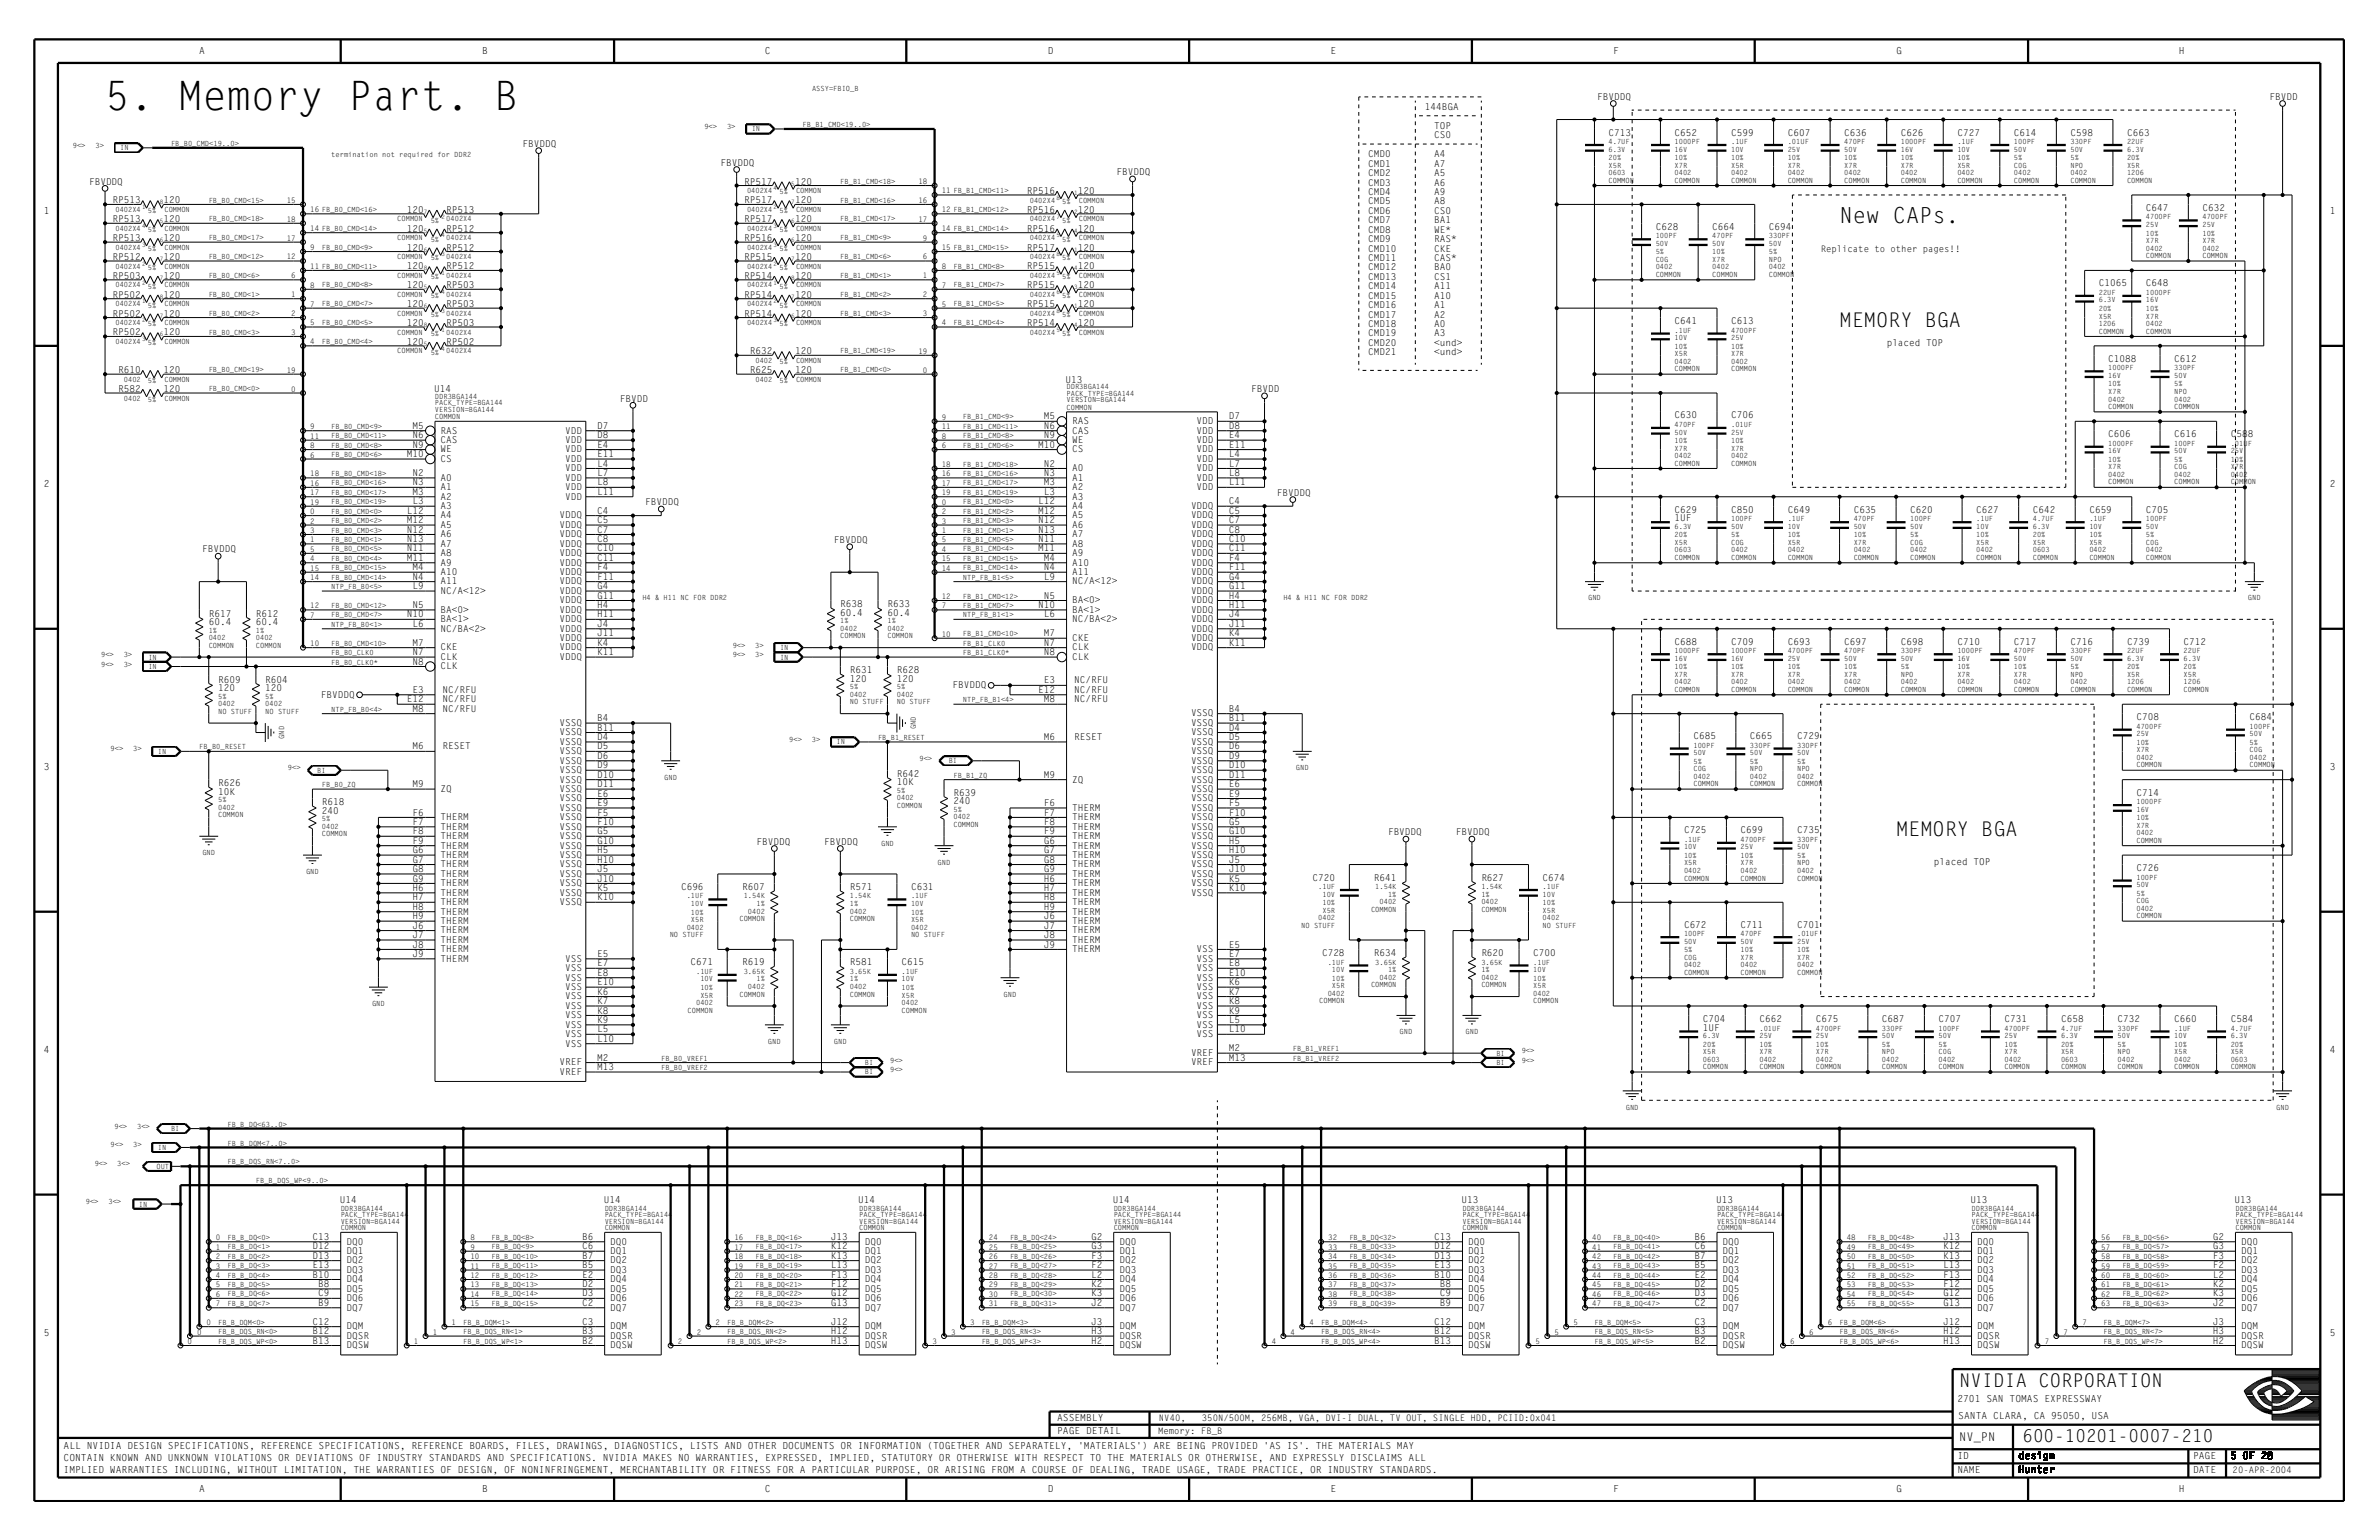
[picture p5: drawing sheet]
<svg xmlns="http://www.w3.org/2000/svg" width="432mm" height="279mm" viewBox="0 0 432 279" stroke-linecap="round" stroke-linejoin="round" font-family="sans-serif">
<defs><g id="words">
<text font-size="7.4" x="19.1" y="20">5. Memory Part. B</text>
<text font-size="4" x="333.9" y="40.5">New CAPs.</text>
<g font-size="3.7">
<text x="333.9" y="59.3">MEMORY BGA</text>
<text x="344.2" y="151.7">MEMORY BGA</text>
</g>
<text font-size="3.4" x="355.6" y="251.6">NVIDIA CORPORATION</text>
<text font-size="3.2" x="367.1" y="261.6">600-10201-0007-210</text>
<text font-size="2.2" x="355.6" y="261.4">NV_PN</text>
<g font-size="1.8">
<text x="36.2" y="9.7">A</text>
<text x="87.5" y="9.7">B</text>
<text x="138.8" y="9.7">C</text>
<text x="190.2" y="9.7">D</text>
<text x="241.5" y="9.7">E</text>
<text x="292.8" y="9.7">F</text>
<text x="344.2" y="9.7">G</text>
<text x="395.5" y="9.7">H</text>
<text x="7.9" y="38.8">1</text>
<text x="422.9" y="38.8">1</text>
<text x="7.9" y="88.4">2</text>
<text x="422.9" y="88.4">2</text>
<text x="7.9" y="139.7">3</text>
<text x="422.9" y="139.7">3</text>
<text x="7.9" y="191.1">4</text>
<text x="422.9" y="191.1">4</text>
<text x="7.9" y="242.4">5</text>
<text x="422.9" y="242.4">5</text>
<text x="191.9" y="257.8">ASSEMBLY</text>
<text x="355.3" y="254.4">2701 SAN TOMAS EXPRESSWAY</text>
<text x="355.4" y="257.5">SANTA CLARA, CA 95050, USA</text>
<text x="11.5" y="262.9">ALL NVIDIA DESIGN SPECIFICATIONS, REFERENCE SPECIFICATIONS, REFERENCE BOARDS, FILES, DRAWINGS, DIAGNOSTICS, LISTS AND OTHER DOCUMENTS OR INFORMATION (TOGETHER AND SEPARATELY, 'MATERIALS') ARE BEING PROVIDED 'AS IS'. THE MATERIALS MAY</text>
<text x="191.9" y="260.2">PAGE DETAIL</text>
<text x="11.5" y="265">CONTAIN KNOWN AND UNKNOWN VIOLATIONS OR DEVIATIONS OF INDUSTRY STANDARDS AND SPECIFICATIONS. NVIDIA MAKES NO WARRANTIES, EXPRESSED, IMPLIED, STATUTORY OR OTHERWISE WITH RESPECT TO THE MATERIALS OR OTHERWISE, AND EXPRESSLY DISCLAIMS ALL</text>
<text x="11.5" y="267.2">IMPLIED WARRANTIES INCLUDING, WITHOUT LIMITATION, THE WARRANTIES OF DESIGN, OF NONINFRINGEMENT, MERCHANTABILITY OR FITNESS FOR A PARTICULAR PURPOSE, OR ARISING FROM A COURSE OF DEALING, TRADE USAGE, TRADE PRACTICE, OR INDUSTRY STANDARDS.</text>
<text x="355.3" y="264.6">ID</text>
<text x="355.3" y="267.2">NAME</text>
<text x="366.4" y="267.2">Hunter</text>
<text x="366.4" y="264.6">design</text>
<text x="398" y="264.6">PAGE</text>
<text x="398" y="267.2">DATE</text>
<text x="404.9" y="264.6">5 OF 28</text>
<text x="36.2" y="270.6">A</text>
<text x="87.5" y="270.6">B</text>
<text x="138.8" y="270.6">C</text>
<text x="190.2" y="270.6">D</text>
<text x="241.5" y="270.6">E</text>
<text x="292.8" y="270.6">F</text>
<text x="344.2" y="270.6">G</text>
<text x="395.5" y="270.6">H</text>
</g>
<g font-size="1.7">
<text x="258.6" y="20">144BGA</text>
<text x="260.3" y="23.4">TOP</text>
<text x="289.9" y="18.1">FBVDDQ</text>
<text x="411.9" y="18.1">FBVDD</text>
<text x="94.9" y="26.6">FBVDDQ</text>
<text x="248.3" y="28.5">CMD0</text>
<text x="260.3" y="25.1">CS0</text>
<text x="260.3" y="28.5">A4</text>
<text x="292" y="24.6">C713</text>
<text x="303.9" y="24.6">C652</text>
<text x="314.2" y="24.6">C599</text>
<text x="324.5" y="24.6">C607</text>
<text x="334.7" y="24.6">C636</text>
<text x="345" y="24.6">C626</text>
<text x="355.3" y="24.6">C727</text>
<text x="365.5" y="24.6">C614</text>
<text x="375.8" y="24.6">C598</text>
<text x="386.1" y="24.6">C663</text>
<text x="16.2" y="33.5">FBVDDQ</text>
<text x="130.8" y="30.1">FBVDDQ</text>
<text x="135.1" y="33.5">RP517</text>
<text x="144.3" y="33.5">120</text>
<text x="186.4" y="35.2">RP516</text>
<text x="195.6" y="35.2">120</text>
<text x="202.7" y="31.8">FBVDDQ</text>
<text x="248.3" y="30.2">CMD1</text>
<text x="248.3" y="33.7">CMD3</text>
<text x="248.3" y="35.4">CMD4</text>
<text x="248.3" y="32">CMD2</text>
<text x="260.3" y="35.4">A9</text>
<text x="260.3" y="30.2">A7</text>
<text x="260.3" y="32">A5</text>
<text x="260.3" y="33.7">A6</text>
<text x="20.4" y="36.9">RP513</text>
<text x="20.4" y="40.3">RP513</text>
<text x="29.7" y="36.9">120</text>
<text x="29.7" y="40.3">120</text>
<text x="73.8" y="38.6">120</text>
<text x="81" y="38.6">RP513</text>
<text x="135.1" y="36.9">RP517</text>
<text x="135.1" y="40.3">RP517</text>
<text x="144.3" y="36.9">120</text>
<text x="144.3" y="40.3">120</text>
<text x="186.4" y="38.6">RP516</text>
<text x="195.6" y="38.6">120</text>
<text x="248.3" y="37.1">CMD5</text>
<text x="248.3" y="38.8">CMD6</text>
<text x="248.3" y="40.5">CMD7</text>
<text x="260.3" y="38.8">CS0</text>
<text x="260.3" y="40.5">BA1</text>
<text x="260.3" y="37.1">A8</text>
<text x="300.5" y="41.7">C628</text>
<text x="310.8" y="41.7">C664</text>
<text x="321.1" y="41.7">C694</text>
<text x="389.5" y="38.3">C647</text>
<text x="399.8" y="38.3">C632</text>
<text x="20.4" y="47.2">RP512</text>
<text x="20.4" y="43.8">RP513</text>
<text x="29.7" y="47.2">120</text>
<text x="29.7" y="43.8">120</text>
<text x="73.8" y="45.5">120</text>
<text x="73.8" y="42">120</text>
<text x="81" y="42">RP512</text>
<text x="81" y="45.5">RP512</text>
<text x="135.1" y="47.2">RP515</text>
<text x="135.1" y="43.8">RP516</text>
<text x="144.3" y="47.2">120</text>
<text x="144.3" y="43.8">120</text>
<text x="186.4" y="45.5">RP517</text>
<text x="186.4" y="42">RP516</text>
<text x="195.6" y="42">120</text>
<text x="195.6" y="45.5">120</text>
<text x="248.3" y="45.6">CMD10</text>
<text x="248.3" y="47.4">CMD11</text>
<text x="248.3" y="43.9">CMD9</text>
<text x="248.3" y="42.2">CMD8</text>
<text x="260.3" y="45.6">CKE</text>
<text x="260.3" y="43.9">RAS*</text>
<text x="260.3" y="42.2">WE*</text>
<text x="260.3" y="47.4">CAS*</text>
<text x="20.4" y="50.6">RP503</text>
<text x="29.7" y="50.6">120</text>
<text x="73.8" y="48.9">120</text>
<text x="73.8" y="52.3">120</text>
<text x="81" y="48.9">RP512</text>
<text x="81" y="52.3">RP503</text>
<text x="135.1" y="50.6">RP514</text>
<text x="144.3" y="50.6">120</text>
<text x="186.4" y="48.9">RP515</text>
<text x="186.4" y="52.3">RP515</text>
<text x="195.6" y="48.9">120</text>
<text x="195.6" y="52.3">120</text>
<text x="248.3" y="49.1">CMD12</text>
<text x="248.3" y="52.5">CMD14</text>
<text x="248.3" y="50.8">CMD13</text>
<text x="260.3" y="50.8">CS1</text>
<text x="260.3" y="52.5">A11</text>
<text x="260.3" y="49.1">BA0</text>
<text x="380.9" y="52">C1065</text>
<text x="389.5" y="52">C648</text>
<text x="20.4" y="57.4">RP502</text>
<text x="20.4" y="54">RP502</text>
<text x="29.7" y="57.4">120</text>
<text x="29.7" y="54">120</text>
<text x="73.8" y="55.7">120</text>
<text x="73.8" y="59.2">120</text>
<text x="81" y="55.7">RP503</text>
<text x="81" y="59.2">RP503</text>
<text x="135.1" y="57.4">RP514</text>
<text x="135.1" y="54">RP514</text>
<text x="144.3" y="57.4">120</text>
<text x="144.3" y="54">120</text>
<text x="186.4" y="55.7">RP515</text>
<text x="186.4" y="59.2">RP514</text>
<text x="195.6" y="55.7">120</text>
<text x="195.6" y="59.2">120</text>
<text x="248.3" y="55.9">CMD16</text>
<text x="248.3" y="54.2">CMD15</text>
<text x="248.3" y="57.6">CMD17</text>
<text x="248.3" y="59.3">CMD18</text>
<text x="260.3" y="54.2">A10</text>
<text x="260.3" y="57.6">A2</text>
<text x="260.3" y="55.9">A1</text>
<text x="260.3" y="59.3">A0</text>
<text x="303.9" y="58.8">C641</text>
<text x="314.2" y="58.8">C613</text>
<text x="20.4" y="60.9">RP502</text>
<text x="29.7" y="60.9">120</text>
<text x="73.8" y="62.6">120</text>
<text x="81" y="62.6">RP502</text>
<text x="136.1" y="64.3">R632</text>
<text x="144.3" y="64.3">120</text>
<text x="248.3" y="61">CMD19</text>
<text x="248.3" y="62.8">CMD20</text>
<text x="248.3" y="64.5">CMD21</text>
<text x="260.3" y="61">A3</text>
<text x="260.3" y="64.5">&lt;und&gt;</text>
<text x="260.3" y="62.8">&lt;und&gt;</text>
<text x="342.4" y="62.8">placed TOP</text>
<text x="382.7" y="65.7">C1088</text>
<text x="394.6" y="65.7">C612</text>
<text x="21.5" y="67.7">R610</text>
<text x="21.5" y="71.1">R582</text>
<text x="29.7" y="67.7">120</text>
<text x="29.7" y="71.1">120</text>
<text x="78.8" y="71.1">U14</text>
<text x="136.1" y="67.7">R625</text>
<text x="144.3" y="67.7">120</text>
<text x="193.4" y="69.4">U13</text>
<text x="227.1" y="71.1">FBVDD</text>
<text x="74.8" y="77.8">M5</text>
<text x="108.4" y="77.8">D7</text>
<text x="112.5" y="72.8">FBVDD</text>
<text x="189.5" y="76.1">M5</text>
<text x="189.5" y="77.8">N6</text>
<text x="194.6" y="77">RAS</text>
<text x="217.2" y="77">VDD</text>
<text x="223" y="76.1">D7</text>
<text x="223" y="77.8">D8</text>
<text x="303.9" y="75.9">C630</text>
<text x="314.2" y="75.9">C706</text>
<text x="73.8" y="82.9">M10</text>
<text x="74.8" y="81.2">N9</text>
<text x="74.8" y="79.5">N6</text>
<text x="80" y="78.7">RAS</text>
<text x="80" y="80.4">CAS</text>
<text x="80" y="82.1">WE</text>
<text x="80" y="83.8">CS</text>
<text x="102.6" y="78.7">VDD</text>
<text x="102.6" y="83.8">VDD</text>
<text x="102.6" y="80.4">VDD</text>
<text x="102.6" y="82.1">VDD</text>
<text x="108.4" y="82.9">E11</text>
<text x="108.4" y="81.2">E4</text>
<text x="108.4" y="79.5">D8</text>
<text x="188.5" y="81.2">M10</text>
<text x="189.5" y="79.5">N9</text>
<text x="194.6" y="78.7">CAS</text>
<text x="194.6" y="80.4">WE</text>
<text x="194.6" y="82.1">CS</text>
<text x="217.2" y="83.8">VDD</text>
<text x="217.2" y="82.1">VDD</text>
<text x="217.2" y="78.7">VDD</text>
<text x="217.2" y="80.4">VDD</text>
<text x="223" y="79.5">E4</text>
<text x="223" y="81.2">E11</text>
<text x="223" y="82.9">L4</text>
<text x="382.7" y="79.3">C606</text>
<text x="394.6" y="79.3">C616</text>
<text x="404.9" y="79.3">C588</text>
<text x="74.8" y="89.8">M3</text>
<text x="74.8" y="88.1">N3</text>
<text x="74.8" y="86.4">N2</text>
<text x="80" y="87.2">A0</text>
<text x="80" y="88.9">A1</text>
<text x="102.6" y="87.2">VDD</text>
<text x="102.6" y="85.5">VDD</text>
<text x="102.6" y="88.9">VDD</text>
<text x="108.4" y="84.7">L4</text>
<text x="108.4" y="89.8">L11</text>
<text x="108.4" y="88.1">L8</text>
<text x="108.4" y="86.4">L7</text>
<text x="189.5" y="84.7">N2</text>
<text x="189.5" y="89.8">L3</text>
<text x="189.5" y="88.1">M3</text>
<text x="189.5" y="86.4">N3</text>
<text x="194.6" y="85.5">A0</text>
<text x="194.6" y="88.9">A2</text>
<text x="194.6" y="87.2">A1</text>
<text x="217.2" y="85.5">VDD</text>
<text x="217.2" y="87.2">VDD</text>
<text x="217.2" y="88.9">VDD</text>
<text x="223" y="84.7">L7</text>
<text x="223" y="88.1">L11</text>
<text x="223" y="86.4">L8</text>
<text x="231.7" y="90">FBVDDQ</text>
<text x="73.8" y="93.2">L12</text>
<text x="73.8" y="94.9">M12</text>
<text x="74.8" y="91.5">L3</text>
<text x="80" y="90.6">A2</text>
<text x="80" y="92.4">A3</text>
<text x="80" y="94.1">A4</text>
<text x="80" y="95.8">A5</text>
<text x="101.5" y="95.8">VDDQ</text>
<text x="101.5" y="94.1">VDDQ</text>
<text x="102.6" y="90.6">VDD</text>
<text x="108.4" y="93.2">C4</text>
<text x="108.4" y="94.9">C5</text>
<text x="117.1" y="91.7">FBVDDQ</text>
<text x="188.5" y="91.5">L12</text>
<text x="188.5" y="93.2">M12</text>
<text x="188.5" y="94.9">N12</text>
<text x="194.6" y="90.6">A3</text>
<text x="194.6" y="92.4">A4</text>
<text x="194.6" y="94.1">A5</text>
<text x="194.6" y="95.8">A6</text>
<text x="216.2" y="94.1">VDDQ</text>
<text x="216.2" y="92.4">VDDQ</text>
<text x="216.2" y="95.8">VDDQ</text>
<text x="223" y="91.5">C4</text>
<text x="223" y="93.2">C5</text>
<text x="223" y="94.9">C7</text>
<text x="303.9" y="93">C629</text>
<text x="303.9" y="94.6">1UF</text>
<text x="314.2" y="93">C850</text>
<text x="324.5" y="93">C649</text>
<text x="336.5" y="93">C635</text>
<text x="346.7" y="93">C620</text>
<text x="358.7" y="93">C627</text>
<text x="369" y="93">C642</text>
<text x="379.2" y="93">C659</text>
<text x="389.5" y="93">C705</text>
<text x="36.7" y="100.2">FBVDDQ</text>
<text x="73.8" y="96.6">N12</text>
<text x="73.8" y="98.3">N13</text>
<text x="73.8" y="100">N11</text>
<text x="73.8" y="101.8">M11</text>
<text x="80" y="100.9">A8</text>
<text x="80" y="99.2">A7</text>
<text x="80" y="97.5">A6</text>
<text x="101.5" y="97.5">VDDQ</text>
<text x="101.5" y="100.9">VDDQ</text>
<text x="101.5" y="99.2">VDDQ</text>
<text x="108.4" y="96.6">C7</text>
<text x="108.4" y="98.3">C8</text>
<text x="108.4" y="100">C10</text>
<text x="108.4" y="101.8">C11</text>
<text x="151.3" y="98.5">FBVDDQ</text>
<text x="188.5" y="96.6">N13</text>
<text x="188.5" y="100">M11</text>
<text x="188.5" y="98.3">N11</text>
<text x="189.5" y="101.8">M4</text>
<text x="194.6" y="99.2">A8</text>
<text x="194.6" y="97.5">A7</text>
<text x="194.6" y="100.9">A9</text>
<text x="216.2" y="100.9">VDDQ</text>
<text x="216.2" y="99.2">VDDQ</text>
<text x="216.2" y="97.5">VDDQ</text>
<text x="223" y="96.6">C8</text>
<text x="223" y="98.3">C10</text>
<text x="223" y="100">C11</text>
<text x="223" y="101.8">F4</text>
<text x="74.8" y="106.9">L9</text>
<text x="74.8" y="105.2">N4</text>
<text x="74.8" y="103.5">M4</text>
<text x="80" y="104.3">A10</text>
<text x="80" y="107.7">NC/A&lt;12&gt;</text>
<text x="80" y="106">A11</text>
<text x="80" y="102.6">A9</text>
<text x="101.5" y="104.3">VDDQ</text>
<text x="101.5" y="106">VDDQ</text>
<text x="101.5" y="102.6">VDDQ</text>
<text x="101.5" y="107.7">VDDQ</text>
<text x="108.4" y="103.5">F4</text>
<text x="108.4" y="105.2">F11</text>
<text x="108.4" y="106.9">G4</text>
<text x="189.5" y="105.2">L9</text>
<text x="189.5" y="103.5">N4</text>
<text x="194.6" y="102.6">A10</text>
<text x="194.6" y="106">NC/A&lt;12&gt;</text>
<text x="194.6" y="104.3">A11</text>
<text x="216.2" y="102.6">VDDQ</text>
<text x="216.2" y="104.3">VDDQ</text>
<text x="216.2" y="107.7">VDDQ</text>
<text x="216.2" y="106">VDDQ</text>
<text x="223" y="103.5">F11</text>
<text x="223" y="105.2">G4</text>
<text x="223" y="106.9">G11</text>
<text x="37.9" y="111.9">R617</text>
<text x="37.9" y="113.4">60.4</text>
<text x="46.4" y="111.9">R612</text>
<text x="46.4" y="113.4">60.4</text>
<text x="73.8" y="112">N10</text>
<text x="74.8" y="110.3">N5</text>
<text x="74.8" y="113.7">L6</text>
<text x="80" y="112.9">BA&lt;1&gt;</text>
<text x="80" y="111.2">BA&lt;0&gt;</text>
<text x="101.5" y="111.2">VDDQ</text>
<text x="101.5" y="112.9">VDDQ</text>
<text x="101.5" y="109.5">VDDQ</text>
<text x="108.4" y="108.6">G11</text>
<text x="108.4" y="110.3">H4</text>
<text x="108.4" y="113.7">J4</text>
<text x="108.4" y="112">H11</text>
<text x="152.5" y="110.1">R638</text>
<text x="152.5" y="111.7">60.4</text>
<text x="161.1" y="110.1">R633</text>
<text x="161.1" y="111.7">60.4</text>
<text x="188.5" y="110.3">N10</text>
<text x="189.5" y="108.6">N5</text>
<text x="189.5" y="112">L6</text>
<text x="194.6" y="111.2">BA&lt;1&gt;</text>
<text x="194.6" y="109.5">BA&lt;0&gt;</text>
<text x="194.6" y="112.9">NC/BA&lt;2&gt;</text>
<text x="216.2" y="109.5">VDDQ</text>
<text x="216.2" y="111.2">VDDQ</text>
<text x="216.2" y="112.9">VDDQ</text>
<text x="223" y="108.6">H4</text>
<text x="223" y="110.3">H11</text>
<text x="223" y="112">J4</text>
<text x="223" y="113.7">J11</text>
<text x="74.8" y="118.9">N7</text>
<text x="74.8" y="117.2">M7</text>
<text x="80" y="114.6">NC/BA&lt;2&gt;</text>
<text x="80" y="118">CKE</text>
<text x="80" y="119.7">CLK</text>
<text x="101.5" y="114.6">VDDQ</text>
<text x="101.5" y="118">VDDQ</text>
<text x="101.5" y="119.7">VDDQ</text>
<text x="101.5" y="116.3">VDDQ</text>
<text x="108.4" y="118.9">K11</text>
<text x="108.4" y="117.2">K4</text>
<text x="108.4" y="115.4">J11</text>
<text x="189.5" y="115.4">M7</text>
<text x="189.5" y="117.2">N7</text>
<text x="189.5" y="118.9">N8</text>
<text x="194.6" y="119.7">CLK</text>
<text x="194.6" y="116.3">CKE</text>
<text x="194.6" y="118">CLK</text>
<text x="216.2" y="116.3">VDDQ</text>
<text x="216.2" y="118">VDDQ</text>
<text x="216.2" y="114.6">VDDQ</text>
<text x="223" y="115.4">K4</text>
<text x="223" y="117.2">K11</text>
<text x="303.9" y="117">C688</text>
<text x="314.2" y="117">C709</text>
<text x="324.5" y="117">C693</text>
<text x="334.7" y="117">C697</text>
<text x="345" y="117">C698</text>
<text x="355.3" y="117">C710</text>
<text x="365.5" y="117">C717</text>
<text x="375.8" y="117">C716</text>
<text x="386.1" y="117">C739</text>
<text x="396.3" y="117">C712</text>
<text x="39.6" y="123.8">R609</text>
<text x="39.6" y="125.4">120</text>
<text x="48.2" y="123.8">R604</text>
<text x="48.2" y="125.4">120</text>
<text x="74.8" y="120.6">N8</text>
<text x="74.8" y="125.7">E3</text>
<text x="80" y="121.4">CLK</text>
<text x="80.3" y="125.7">NC/RFU</text>
<text x="154.2" y="122.1">R631</text>
<text x="154.2" y="123.7">120</text>
<text x="162.8" y="122.1">R628</text>
<text x="162.8" y="123.7">120</text>
<text x="172.9" y="124.9">FBVDDQ</text>
<text x="188.5" y="125.7">E12</text>
<text x="189.5" y="124">E3</text>
<text x="195" y="125.7">NC/RFU</text>
<text x="195" y="124">NC/RFU</text>
<text x="58.2" y="126.6">FBVDDQ</text>
<text x="73.8" y="127.4">E12</text>
<text x="74.8" y="129.1">M8</text>
<text x="80.3" y="127.4">NC/RFU</text>
<text x="80.3" y="129.1">NC/RFU</text>
<text x="101.5" y="131.7">VSSQ</text>
<text x="108.4" y="130.8">B4</text>
<text x="189.5" y="127.4">M8</text>
<text x="195" y="127.4">NC/RFU</text>
<text x="216.2" y="130">VSSQ</text>
<text x="216.2" y="131.7">VSSQ</text>
<text x="223" y="129.1">B4</text>
<text x="223" y="130.8">B11</text>
<text x="387.8" y="130.7">C708</text>
<text x="408.3" y="130.7">C684</text>
<text x="74.8" y="136">M6</text>
<text x="80.3" y="136">RESET</text>
<text x="101.5" y="136.8">VSSQ</text>
<text x="101.5" y="133.4">VSSQ</text>
<text x="101.5" y="135.1">VSSQ</text>
<text x="108.4" y="136">D5</text>
<text x="108.4" y="134.3">D4</text>
<text x="108.4" y="132.6">B11</text>
<text x="108.4" y="137.7">D6</text>
<text x="189.5" y="134.3">M6</text>
<text x="195" y="134.3">RESET</text>
<text x="216.2" y="135.1">VSSQ</text>
<text x="216.2" y="136.8">VSSQ</text>
<text x="216.2" y="133.4">VSSQ</text>
<text x="223" y="132.6">D4</text>
<text x="223" y="134.3">D5</text>
<text x="223" y="136">D6</text>
<text x="223" y="137.7">D9</text>
<text x="307.4" y="134.1">C685</text>
<text x="317.6" y="134.1">C665</text>
<text x="326.2" y="134.1">C729</text>
<text x="39.6" y="142.7">R626</text>
<text x="74.8" y="142.8">M9</text>
<text x="80" y="143.7">ZQ</text>
<text x="101.5" y="142">VSSQ</text>
<text x="101.5" y="138.5">VSSQ</text>
<text x="101.5" y="143.7">VSSQ</text>
<text x="101.5" y="140.3">VSSQ</text>
<text x="108.4" y="139.4">D9</text>
<text x="108.4" y="141.1">D10</text>
<text x="108.4" y="142.8">D11</text>
<text x="162.8" y="140.9">R642</text>
<text x="162.8" y="142.5">10K</text>
<text x="189.5" y="141.1">M9</text>
<text x="194.6" y="142">ZQ</text>
<text x="216.2" y="140.3">VSSQ</text>
<text x="216.2" y="142">VSSQ</text>
<text x="216.2" y="143.7">VSSQ</text>
<text x="216.2" y="138.5">VSSQ</text>
<text x="223" y="139.4">D10</text>
<text x="223" y="141.1">D11</text>
<text x="223" y="142.8">E6</text>
<text x="39.6" y="144.2">10K</text>
<text x="58.4" y="146.1">R618</text>
<text x="58.4" y="147.6">240</text>
<text x="74.8" y="149.7">F7</text>
<text x="74.8" y="148">F6</text>
<text x="80" y="148.8">THERM</text>
<text x="101.5" y="147.1">VSSQ</text>
<text x="101.5" y="145.4">VSSQ</text>
<text x="101.5" y="148.8">VSSQ</text>
<text x="108.4" y="144.5">E6</text>
<text x="108.4" y="146.2">E9</text>
<text x="108.4" y="148">F5</text>
<text x="108.4" y="149.7">F10</text>
<text x="173.1" y="144.4">R639</text>
<text x="173.1" y="145.9">240</text>
<text x="189.5" y="146.2">F6</text>
<text x="189.5" y="148">F7</text>
<text x="189.5" y="149.7">F8</text>
<text x="194.6" y="147.1">THERM</text>
<text x="194.6" y="148.8">THERM</text>
<text x="216.2" y="145.4">VSSQ</text>
<text x="216.2" y="147.1">VSSQ</text>
<text x="216.2" y="148.8">VSSQ</text>
<text x="223" y="144.5">E9</text>
<text x="223" y="146.2">F5</text>
<text x="223" y="148">F10</text>
<text x="223" y="149.7">G5</text>
<text x="387.8" y="144.4">C714</text>
<text x="74.8" y="153.1">F9</text>
<text x="74.8" y="151.4">F8</text>
<text x="74.8" y="154.8">G6</text>
<text x="80" y="152.2">THERM</text>
<text x="80" y="155.7">THERM</text>
<text x="80" y="153.9">THERM</text>
<text x="80" y="150.5">THERM</text>
<text x="101.5" y="153.9">VSSQ</text>
<text x="101.5" y="155.7">VSSQ</text>
<text x="101.5" y="150.5">VSSQ</text>
<text x="101.5" y="152.2">VSSQ</text>
<text x="108.4" y="151.4">G5</text>
<text x="108.4" y="153.1">G10</text>
<text x="108.4" y="154.8">H5</text>
<text x="137.3" y="153.3">FBVDDQ</text>
<text x="149.6" y="153.3">FBVDDQ</text>
<text x="189.5" y="151.4">F9</text>
<text x="189.5" y="153.1">G6</text>
<text x="189.5" y="154.8">G7</text>
<text x="194.6" y="150.5">THERM</text>
<text x="194.6" y="153.9">THERM</text>
<text x="194.6" y="152.2">THERM</text>
<text x="194.6" y="155.7">THERM</text>
<text x="216.2" y="152.2">VSSQ</text>
<text x="216.2" y="153.9">VSSQ</text>
<text x="216.2" y="155.7">VSSQ</text>
<text x="216.2" y="150.5">VSSQ</text>
<text x="223" y="151.4">G10</text>
<text x="223" y="153.1">H5</text>
<text x="223" y="154.8">H10</text>
<text x="251.9" y="151.5">FBVDDQ</text>
<text x="264.3" y="151.5">FBVDDQ</text>
<text x="305.7" y="151.2">C725</text>
<text x="315.9" y="151.2">C699</text>
<text x="326.2" y="151.2">C735</text>
<text x="74.8" y="156.5">G7</text>
<text x="74.8" y="158.2">G8</text>
<text x="74.8" y="159.9">G9</text>
<text x="74.8" y="161.6">H6</text>
<text x="80" y="159.1">THERM</text>
<text x="80" y="160.8">THERM</text>
<text x="80" y="157.4">THERM</text>
<text x="101.5" y="159.1">VSSQ</text>
<text x="101.5" y="157.4">VSSQ</text>
<text x="101.5" y="160.8">VSSQ</text>
<text x="108.4" y="156.5">H10</text>
<text x="108.4" y="158.2">J5</text>
<text x="108.4" y="159.9">J10</text>
<text x="108.4" y="161.6">K5</text>
<text x="123.6" y="161.5">C696</text>
<text x="134.7" y="161.5">R607</text>
<text x="154.2" y="161.5">R571</text>
<text x="165.4" y="161.5">C631</text>
<text x="189.5" y="161.6">H7</text>
<text x="189.5" y="159.9">H6</text>
<text x="189.5" y="156.5">G8</text>
<text x="189.5" y="158.2">G9</text>
<text x="194.6" y="157.4">THERM</text>
<text x="194.6" y="160.8">THERM</text>
<text x="194.6" y="159.1">THERM</text>
<text x="216.2" y="157.4">VSSQ</text>
<text x="216.2" y="160.8">VSSQ</text>
<text x="216.2" y="159.1">VSSQ</text>
<text x="223" y="156.5">J5</text>
<text x="223" y="158.2">J10</text>
<text x="223" y="159.9">K5</text>
<text x="223" y="161.6">K10</text>
<text x="238.2" y="159.8">C720</text>
<text x="249.4" y="159.8">R641</text>
<text x="268.9" y="159.8">R627</text>
<text x="280" y="159.8">C674</text>
<text x="351" y="156.9">placed TOP</text>
<text x="387.8" y="158.1">C726</text>
<text x="74.8" y="163.4">H7</text>
<text x="74.8" y="165.1">H8</text>
<text x="74.8" y="166.8">H9</text>
<text x="80" y="165.9">THERM</text>
<text x="80" y="164.2">THERM</text>
<text x="80" y="162.5">THERM</text>
<text x="80" y="167.6">THERM</text>
<text x="101.5" y="164.2">VSSQ</text>
<text x="101.5" y="162.5">VSSQ</text>
<text x="108.4" y="163.4">K10</text>
<text x="189.5" y="163.4">H8</text>
<text x="189.5" y="165.1">H9</text>
<text x="189.5" y="166.8">J6</text>
<text x="194.6" y="164.2">THERM</text>
<text x="194.6" y="162.5">THERM</text>
<text x="194.6" y="167.6">THERM</text>
<text x="194.6" y="165.9">THERM</text>
<text x="216.2" y="162.5">VSSQ</text>
<text x="74.8" y="168.5">J6</text>
<text x="74.8" y="170.2">J7</text>
<text x="74.8" y="171.9">J8</text>
<text x="74.8" y="173.6">J9</text>
<text x="80" y="169.3">THERM</text>
<text x="80" y="171.1">THERM</text>
<text x="80" y="172.8">THERM</text>
<text x="108.4" y="173.6">E5</text>
<text x="189.5" y="168.5">J7</text>
<text x="189.5" y="170.2">J8</text>
<text x="189.5" y="171.9">J9</text>
<text x="194.6" y="169.3">THERM</text>
<text x="194.6" y="172.8">THERM</text>
<text x="194.6" y="171.1">THERM</text>
<text x="217.2" y="172.8">VSS</text>
<text x="223" y="171.9">E5</text>
<text x="223" y="173.6">E7</text>
<text x="240" y="173.5">C728</text>
<text x="249.4" y="173.5">R634</text>
<text x="268.9" y="173.5">R620</text>
<text x="278.3" y="173.5">C700</text>
<text x="305.7" y="168.3">C672</text>
<text x="315.9" y="168.3">C711</text>
<text x="326.2" y="168.3">C701</text>
<text x="80" y="174.5">THERM</text>
<text x="102.6" y="174.5">VSS</text>
<text x="102.6" y="176.2">VSS</text>
<text x="102.6" y="179.6">VSS</text>
<text x="102.6" y="177.9">VSS</text>
<text x="108.4" y="175.3">E7</text>
<text x="108.4" y="177">E8</text>
<text x="108.4" y="178.8">E10</text>
<text x="125.3" y="175.2">C671</text>
<text x="134.7" y="175.2">R619</text>
<text x="154.2" y="175.2">R581</text>
<text x="163.6" y="175.2">C615</text>
<text x="217.2" y="174.5">VSS</text>
<text x="217.2" y="179.6">VSS</text>
<text x="217.2" y="177.9">VSS</text>
<text x="217.2" y="176.2">VSS</text>
<text x="223" y="175.3">E8</text>
<text x="223" y="177">E10</text>
<text x="223" y="178.8">K6</text>
<text x="102.6" y="183">VSS</text>
<text x="102.6" y="181.3">VSS</text>
<text x="102.6" y="184.7">VSS</text>
<text x="108.4" y="180.5">K6</text>
<text x="108.4" y="182.2">K7</text>
<text x="108.4" y="183.9">K8</text>
<text x="108.4" y="185.6">K9</text>
<text x="217.2" y="181.3">VSS</text>
<text x="217.2" y="183">VSS</text>
<text x="217.2" y="184.7">VSS</text>
<text x="223" y="180.5">K7</text>
<text x="223" y="182.2">K8</text>
<text x="223" y="183.9">K9</text>
<text x="223" y="185.6">L5</text>
<text x="309.1" y="185.4">C704</text>
<text x="319.3" y="185.4">C662</text>
<text x="329.6" y="185.4">C675</text>
<text x="341.6" y="185.4">C687</text>
<text x="351.9" y="185.4">C707</text>
<text x="363.8" y="185.4">C731</text>
<text x="374.1" y="185.4">C658</text>
<text x="384.4" y="185.4">C732</text>
<text x="394.6" y="185.4">C660</text>
<text x="404.9" y="185.4">C584</text>
<text x="102.6" y="189.9">VSS</text>
<text x="102.6" y="186.5">VSS</text>
<text x="102.6" y="188.2">VSS</text>
<text x="108.4" y="187.3">L5</text>
<text x="108.4" y="189">L10</text>
<text x="216.2" y="191.6">VREF</text>
<text x="217.2" y="188.2">VSS</text>
<text x="217.2" y="186.5">VSS</text>
<text x="223" y="187.3">L10</text>
<text x="223" y="190.7">M2</text>
<text x="309.1" y="187">1UF</text>
<text x="101.5" y="193.3">VREF</text>
<text x="101.5" y="195">VREF</text>
<text x="108.4" y="194.2">M13</text>
<text x="108.4" y="192.4">M2</text>
<text x="216.2" y="193.3">VREF</text>
<text x="223" y="192.4">M13</text>
<text x="61.7" y="218.3">U14</text>
<text x="109.6" y="218.3">U14</text>
<text x="155.8" y="218.3">U14</text>
<text x="202" y="218.3">U14</text>
<text x="265.3" y="218.3">U13</text>
<text x="311.5" y="218.3">U13</text>
<text x="357.7" y="218.3">U13</text>
<text x="405.6" y="218.3">U13</text>
<text x="56.7" y="225">C13</text>
<text x="56.7" y="226.7">D12</text>
<text x="62.9" y="225.8">DQ0</text>
<text x="62.9" y="227.5">DQ1</text>
<text x="105.6" y="226.7">C6</text>
<text x="105.6" y="225">B6</text>
<text x="110.8" y="225.8">DQ0</text>
<text x="110.8" y="227.5">DQ1</text>
<text x="150.8" y="225">J13</text>
<text x="150.8" y="226.7">K12</text>
<text x="157" y="225.8">DQ0</text>
<text x="157" y="227.5">DQ1</text>
<text x="198" y="225">G2</text>
<text x="198" y="226.7">G3</text>
<text x="203.2" y="225.8">DQ0</text>
<text x="203.2" y="227.5">DQ1</text>
<text x="260.3" y="226.7">D12</text>
<text x="260.3" y="225">C13</text>
<text x="266.5" y="225.8">DQ0</text>
<text x="266.5" y="227.5">DQ1</text>
<text x="307.5" y="226.7">C6</text>
<text x="307.5" y="225">B6</text>
<text x="312.7" y="225.8">DQ0</text>
<text x="312.7" y="227.5">DQ1</text>
<text x="352.7" y="225">J13</text>
<text x="352.7" y="226.7">K12</text>
<text x="358.9" y="225.8">DQ0</text>
<text x="358.9" y="227.5">DQ1</text>
<text x="401.6" y="226.7">G3</text>
<text x="401.6" y="225">G2</text>
<text x="406.8" y="225.8">DQ0</text>
<text x="406.8" y="227.5">DQ1</text>
<text x="56.7" y="230.1">E13</text>
<text x="56.7" y="228.4">D13</text>
<text x="56.7" y="231.8">B10</text>
<text x="57.7" y="233.5">B8</text>
<text x="62.9" y="232.6">DQ4</text>
<text x="62.9" y="230.9">DQ3</text>
<text x="62.9" y="229.2">DQ2</text>
<text x="105.6" y="233.5">D2</text>
<text x="105.6" y="231.8">E2</text>
<text x="105.6" y="230.1">B5</text>
<text x="105.6" y="228.4">B7</text>
<text x="110.8" y="232.6">DQ4</text>
<text x="110.8" y="230.9">DQ3</text>
<text x="110.8" y="229.2">DQ2</text>
<text x="150.8" y="230.1">L13</text>
<text x="150.8" y="228.4">K13</text>
<text x="150.8" y="231.8">F13</text>
<text x="150.8" y="233.5">F12</text>
<text x="157" y="232.6">DQ4</text>
<text x="157" y="230.9">DQ3</text>
<text x="157" y="229.2">DQ2</text>
<text x="198" y="231.8">L2</text>
<text x="198" y="230.1">F2</text>
<text x="198" y="228.4">F3</text>
<text x="198" y="233.5">K2</text>
<text x="203.2" y="232.6">DQ4</text>
<text x="203.2" y="230.9">DQ3</text>
<text x="203.2" y="229.2">DQ2</text>
<text x="260.3" y="231.8">B10</text>
<text x="260.3" y="230.1">E13</text>
<text x="260.3" y="228.4">D13</text>
<text x="261.3" y="233.5">B8</text>
<text x="266.5" y="232.6">DQ4</text>
<text x="266.5" y="230.9">DQ3</text>
<text x="266.5" y="229.2">DQ2</text>
<text x="307.5" y="231.8">E2</text>
<text x="307.5" y="230.1">B5</text>
<text x="307.5" y="228.4">B7</text>
<text x="307.5" y="233.5">D2</text>
<text x="312.7" y="232.6">DQ4</text>
<text x="312.7" y="230.9">DQ3</text>
<text x="312.7" y="229.2">DQ2</text>
<text x="352.7" y="230.1">L13</text>
<text x="352.7" y="228.4">K13</text>
<text x="352.7" y="231.8">F13</text>
<text x="352.7" y="233.5">F12</text>
<text x="358.9" y="232.6">DQ4</text>
<text x="358.9" y="230.9">DQ3</text>
<text x="358.9" y="229.2">DQ2</text>
<text x="401.6" y="231.8">L2</text>
<text x="401.6" y="230.1">F2</text>
<text x="401.6" y="228.4">F3</text>
<text x="401.6" y="233.5">K2</text>
<text x="406.8" y="232.6">DQ4</text>
<text x="406.8" y="230.9">DQ3</text>
<text x="406.8" y="229.2">DQ2</text>
<text x="57.7" y="236.9">B9</text>
<text x="57.7" y="235.2">C9</text>
<text x="62.9" y="237.8">DQ7</text>
<text x="62.9" y="236.1">DQ6</text>
<text x="62.9" y="234.4">DQ5</text>
<text x="105.6" y="236.9">C2</text>
<text x="105.6" y="235.2">D3</text>
<text x="110.8" y="237.8">DQ7</text>
<text x="110.8" y="236.1">DQ6</text>
<text x="110.8" y="234.4">DQ5</text>
<text x="150.8" y="236.9">G13</text>
<text x="150.8" y="235.2">G12</text>
<text x="157" y="237.8">DQ7</text>
<text x="157" y="236.1">DQ6</text>
<text x="157" y="234.4">DQ5</text>
<text x="198" y="235.2">K3</text>
<text x="198" y="236.9">J2</text>
<text x="203.2" y="237.8">DQ7</text>
<text x="203.2" y="236.1">DQ6</text>
<text x="203.2" y="234.4">DQ5</text>
<text x="261.3" y="236.9">B9</text>
<text x="261.3" y="235.2">C9</text>
<text x="266.5" y="237.8">DQ7</text>
<text x="266.5" y="236.1">DQ6</text>
<text x="266.5" y="234.4">DQ5</text>
<text x="307.5" y="236.9">C2</text>
<text x="307.5" y="235.2">D3</text>
<text x="312.7" y="237.8">DQ7</text>
<text x="312.7" y="236.1">DQ6</text>
<text x="312.7" y="234.4">DQ5</text>
<text x="352.7" y="236.9">G13</text>
<text x="352.7" y="235.2">G12</text>
<text x="358.9" y="237.8">DQ7</text>
<text x="358.9" y="236.1">DQ6</text>
<text x="358.9" y="234.4">DQ5</text>
<text x="401.6" y="236.9">J2</text>
<text x="401.6" y="235.2">K3</text>
<text x="406.8" y="237.8">DQ7</text>
<text x="406.8" y="236.1">DQ6</text>
<text x="406.8" y="234.4">DQ5</text>
<text x="56.7" y="240.3">C12</text>
<text x="56.7" y="242.1">B12</text>
<text x="56.7" y="243.8">B13</text>
<text x="62.9" y="242.9">DQSR</text>
<text x="62.9" y="244.6">DQSW</text>
<text x="62.9" y="241.2">DQM</text>
<text x="105.6" y="243.8">B2</text>
<text x="105.6" y="242.1">B3</text>
<text x="105.6" y="240.3">C3</text>
<text x="110.8" y="242.9">DQSR</text>
<text x="110.8" y="244.6">DQSW</text>
<text x="110.8" y="241.2">DQM</text>
<text x="150.8" y="240.3">J12</text>
<text x="150.8" y="242.1">H12</text>
<text x="150.8" y="243.8">H13</text>
<text x="157" y="242.9">DQSR</text>
<text x="157" y="244.6">DQSW</text>
<text x="157" y="241.2">DQM</text>
<text x="198" y="240.3">J3</text>
<text x="198" y="242.1">H3</text>
<text x="198" y="243.8">H2</text>
<text x="203.2" y="242.9">DQSR</text>
<text x="203.2" y="244.6">DQSW</text>
<text x="203.2" y="241.2">DQM</text>
<text x="260.3" y="243.8">B13</text>
<text x="260.3" y="242.1">B12</text>
<text x="260.3" y="240.3">C12</text>
<text x="266.5" y="242.9">DQSR</text>
<text x="266.5" y="244.6">DQSW</text>
<text x="266.5" y="241.2">DQM</text>
<text x="307.5" y="243.8">B2</text>
<text x="307.5" y="242.1">B3</text>
<text x="307.5" y="240.3">C3</text>
<text x="312.7" y="242.9">DQSR</text>
<text x="312.7" y="244.6">DQSW</text>
<text x="312.7" y="241.2">DQM</text>
<text x="352.7" y="240.3">J12</text>
<text x="352.7" y="242.1">H12</text>
<text x="352.7" y="243.8">H13</text>
<text x="358.9" y="242.9">DQSR</text>
<text x="358.9" y="244.6">DQSW</text>
<text x="358.9" y="241.2">DQM</text>
<text x="401.6" y="243.8">H2</text>
<text x="401.6" y="242.1">H3</text>
<text x="401.6" y="240.3">J3</text>
<text x="406.8" y="242.9">DQSR</text>
<text x="406.8" y="244.6">DQSW</text>
<text x="406.8" y="241.2">DQM</text>
</g>
<g font-size="1.6">
<text x="330.5" y="45.6">Replicate to other pages!!</text>
<text x="210.4" y="257.8">NV40,</text>
<text x="218.2" y="257.8">350N/500M, 256MB, VGA, DVI-I DUAL, TV OUT, SINGLE HDD, PCIID:0x041</text>
<text x="210.2" y="260.2">Memory: FB_B</text>
<text x="405.2" y="267.2">20-APR-2004</text>
</g>
<g font-size="1.4">
<text x="166.7" y="33.4">18</text>
<text x="170.9" y="35.1">11 FB_B1_CMD&lt;11&gt;</text>
<text x="52.1" y="40.2">18</text>
<text x="52.1" y="36.8">15</text>
<text x="56.3" y="38.5">16 FB_B0_CMD&lt;16&gt;</text>
<text x="56.3" y="41.9">14 FB_B0_CMD&lt;14&gt;</text>
<text x="166.7" y="40.2">17</text>
<text x="166.7" y="36.8">16</text>
<text x="170.9" y="38.5">12 FB_B1_CMD&lt;12&gt;</text>
<text x="170.9" y="41.9">14 FB_B1_CMD&lt;14&gt;</text>
<text x="52.1" y="47.1">12</text>
<text x="52.1" y="43.7">17</text>
<text x="56.3" y="45.4">9</text>
<text x="167.5" y="43.7">9</text>
<text x="167.5" y="47.1">6</text>
<text x="170.9" y="45.4">15 FB_B1_CMD&lt;15&gt;</text>
<text x="52.9" y="53.9">1</text>
<text x="52.9" y="50.5">6</text>
<text x="56.3" y="48.8">11 FB_B0_CMD&lt;11&gt;</text>
<text x="56.3" y="52.2">8</text>
<text x="167.5" y="50.5">1</text>
<text x="167.5" y="53.9">2</text>
<text x="170.9" y="48.8">8</text>
<text x="170.9" y="52.2">7</text>
<text x="52.9" y="57.3">2</text>
<text x="56.3" y="55.6">7</text>
<text x="56.3" y="59.1">5</text>
<text x="167.5" y="57.3">3</text>
<text x="170.9" y="55.6">5</text>
<text x="170.9" y="59.1">4</text>
<text x="52.9" y="60.8">3</text>
<text x="56.3" y="62.5">4</text>
<text x="166.7" y="64.2">19</text>
<text x="52.1" y="67.6">19</text>
<text x="52.9" y="71">0</text>
<text x="167.5" y="67.6">0</text>
<text x="56.3" y="77.9">9</text>
<text x="170.9" y="76.2">9</text>
<text x="170.9" y="77.9">11</text>
<text x="56.3" y="79.6">11</text>
<text x="56.3" y="81.3">8</text>
<text x="56.3" y="83">6</text>
<text x="170.9" y="81.3">6</text>
<text x="170.9" y="79.6">8</text>
<text x="56.3" y="89.9">17</text>
<text x="56.3" y="88.1">16</text>
<text x="56.3" y="86.4">18</text>
<text x="170.9" y="84.7">18</text>
<text x="170.9" y="89.9">19</text>
<text x="170.9" y="88.1">17</text>
<text x="170.9" y="86.4">16</text>
<text x="56.3" y="91.6">19</text>
<text x="56.3" y="93.3">0</text>
<text x="56.3" y="95">2</text>
<text x="170.9" y="91.6">0</text>
<text x="170.9" y="93.3">2</text>
<text x="170.9" y="95">3</text>
<text x="56.3" y="96.7">3</text>
<text x="56.3" y="100.1">5</text>
<text x="56.3" y="98.4">1</text>
<text x="56.3" y="101.8">4</text>
<text x="170.9" y="100.1">4</text>
<text x="170.9" y="98.4">5</text>
<text x="170.9" y="96.7">1</text>
<text x="170.9" y="101.8">15</text>
<text x="56.3" y="103.5">15</text>
<text x="56.3" y="105.3">14</text>
<text x="170.9" y="103.5">14</text>
<text x="56.3" y="110.4">12</text>
<text x="56.3" y="112.1">7</text>
<text x="170.9" y="108.7">12</text>
<text x="170.9" y="110.4">7</text>
<text x="56.3" y="117.2">10</text>
<text x="170.9" y="115.5">10</text>
<text x="39.2" y="225">0</text>
<text x="39.2" y="226.7">1</text>
<text x="85.4" y="225">8</text>
<text x="85.4" y="226.7">9</text>
<text x="133.3" y="225">16</text>
<text x="133.3" y="226.7">17</text>
<text x="179.5" y="225">24</text>
<text x="179.5" y="226.7">25</text>
<text x="241.1" y="225">32</text>
<text x="241.1" y="226.7">33</text>
<text x="289" y="225">40</text>
<text x="289" y="226.7">41</text>
<text x="335.2" y="225">48</text>
<text x="335.2" y="226.7">49</text>
<text x="381.4" y="225">56</text>
<text x="381.4" y="226.7">57</text>
<text x="39.2" y="228.4">2</text>
<text x="39.2" y="230.2">3</text>
<text x="39.2" y="231.9">4</text>
<text x="39.2" y="233.6">5</text>
<text x="85.4" y="228.4">10</text>
<text x="85.4" y="230.2">11</text>
<text x="85.4" y="231.9">12</text>
<text x="85.4" y="233.6">13</text>
<text x="133.3" y="228.4">18</text>
<text x="133.3" y="231.9">20</text>
<text x="133.3" y="230.2">19</text>
<text x="133.3" y="233.6">21</text>
<text x="179.5" y="228.4">26</text>
<text x="179.5" y="231.9">28</text>
<text x="179.5" y="230.2">27</text>
<text x="179.5" y="233.6">29</text>
<text x="241.1" y="228.4">34</text>
<text x="241.1" y="230.2">35</text>
<text x="241.1" y="231.9">36</text>
<text x="241.1" y="233.6">37</text>
<text x="289" y="228.4">42</text>
<text x="289" y="230.2">43</text>
<text x="289" y="231.9">44</text>
<text x="289" y="233.6">45</text>
<text x="335.2" y="228.4">50</text>
<text x="335.2" y="230.2">51</text>
<text x="335.2" y="231.9">52</text>
<text x="335.2" y="233.6">53</text>
<text x="381.4" y="228.4">58</text>
<text x="381.4" y="230.2">59</text>
<text x="381.4" y="231.9">60</text>
<text x="381.4" y="233.6">61</text>
<text x="39.2" y="235.3">6</text>
<text x="39.2" y="237">7</text>
<text x="85.4" y="235.3">14</text>
<text x="85.4" y="237">15</text>
<text x="133.3" y="237">23</text>
<text x="133.3" y="235.3">22</text>
<text x="179.5" y="237">31</text>
<text x="179.5" y="235.3">30</text>
<text x="241.1" y="235.3">38</text>
<text x="241.1" y="237">39</text>
<text x="289" y="235.3">46</text>
<text x="289" y="237">47</text>
<text x="335.2" y="235.3">54</text>
<text x="335.2" y="237">55</text>
<text x="381.4" y="235.3">62</text>
<text x="381.4" y="237">63</text>
<text x="34.1" y="243.8">0</text>
<text x="35.8" y="242.1">0</text>
<text x="37.5" y="240.4">0</text>
<text x="75.1" y="243.8">1</text>
<text x="78.5" y="242.1">1</text>
<text x="82" y="240.4">1</text>
<text x="123" y="243.8">2</text>
<text x="126.4" y="242.1">2</text>
<text x="129.9" y="240.4">2</text>
<text x="169.2" y="243.8">3</text>
<text x="172.6" y="242.1">3</text>
<text x="176.1" y="240.4">3</text>
<text x="230.8" y="243.8">4</text>
<text x="234.2" y="242.1">4</text>
<text x="237.7" y="240.4">4</text>
<text x="278.7" y="243.8">5</text>
<text x="282.1" y="242.1">5</text>
<text x="285.6" y="240.4">5</text>
<text x="324.9" y="243.8">6</text>
<text x="328.3" y="242.1">6</text>
<text x="331.8" y="240.4">6</text>
<text x="371.1" y="243.8">7</text>
<text x="374.5" y="242.1">7</text>
<text x="378" y="240.4">7</text>
</g>
<g font-size="1.3">
<text x="147.4" y="16.6">ASSY=FBIO_B</text>
<text x="127.9" y="23.4">9&lt;&gt;</text>
<text x="132" y="23.4">3&gt;</text>
<text x="136.4" y="23.8">IN</text>
<text x="145.7" y="23.1">FB_B1_CMD&lt;19..0&gt;</text>
<text x="13.2" y="26.8">9&lt;&gt;</text>
<text x="17.3" y="26.8">3&gt;</text>
<text x="21.8" y="27.3">IN</text>
<text x="31" y="26.5">FB_B0_CMD&lt;19..0&gt;</text>
<text x="60.1" y="28.5">termination not required for DDR2</text>
<text x="292" y="27.5">6.3V</text>
<text x="292" y="29">20%</text>
<text x="292" y="26.1">4.7UF</text>
<text x="303.9" y="26.1">1000PF</text>
<text x="303.9" y="27.5">16V</text>
<text x="303.9" y="29">10%</text>
<text x="314.2" y="27.5">10V</text>
<text x="314.2" y="26.1">.1UF</text>
<text x="314.2" y="29">10%</text>
<text x="324.5" y="27.5">25V</text>
<text x="324.5" y="26.1">.01UF</text>
<text x="324.5" y="29">10%</text>
<text x="334.7" y="27.5">50V</text>
<text x="334.7" y="26.1">470PF</text>
<text x="334.7" y="29">10%</text>
<text x="345" y="26.1">1000PF</text>
<text x="345" y="29">10%</text>
<text x="345" y="27.5">16V</text>
<text x="355.3" y="29">10%</text>
<text x="355.3" y="26.1">.1UF</text>
<text x="355.3" y="27.5">10V</text>
<text x="365.5" y="27.5">50V</text>
<text x="365.5" y="26.1">100PF</text>
<text x="365.5" y="29">5%</text>
<text x="375.8" y="27.5">50V</text>
<text x="375.8" y="26.1">330PF</text>
<text x="375.8" y="29">5%</text>
<text x="386.1" y="27.5">6.3V</text>
<text x="386.1" y="26.1">22UF</text>
<text x="386.1" y="29">20%</text>
<text x="135.6" y="35">0402X4</text>
<text x="141.5" y="35.3">5%</text>
<text x="144.5" y="35">COMMON</text>
<text x="152.5" y="33.3">FB_B1_CMD&lt;18&gt;</text>
<text x="292" y="30.4">X5R</text>
<text x="292" y="31.8">0603</text>
<text x="292" y="33.2">COMMON</text>
<text x="303.9" y="31.8">0402</text>
<text x="303.9" y="33.2">COMMON</text>
<text x="303.9" y="30.4">X7R</text>
<text x="314.2" y="30.4">X5R</text>
<text x="314.2" y="31.8">0402</text>
<text x="314.2" y="33.2">COMMON</text>
<text x="324.5" y="30.4">X7R</text>
<text x="324.5" y="31.8">0402</text>
<text x="324.5" y="33.2">COMMON</text>
<text x="334.7" y="30.4">X7R</text>
<text x="334.7" y="31.8">0402</text>
<text x="334.7" y="33.2">COMMON</text>
<text x="345" y="33.2">COMMON</text>
<text x="345" y="30.4">X7R</text>
<text x="345" y="31.8">0402</text>
<text x="355.3" y="33.2">COMMON</text>
<text x="355.3" y="30.4">X5R</text>
<text x="355.3" y="31.8">0402</text>
<text x="365.5" y="30.4">C0G</text>
<text x="365.5" y="31.8">0402</text>
<text x="365.5" y="33.2">COMMON</text>
<text x="375.8" y="30.4">NPO</text>
<text x="375.8" y="31.8">0402</text>
<text x="375.8" y="33.2">COMMON</text>
<text x="386.1" y="30.4">X5R</text>
<text x="386.1" y="31.8">1206</text>
<text x="386.1" y="33.2">COMMON</text>
<text x="21" y="38.5">0402X4</text>
<text x="21" y="41.9">0402X4</text>
<text x="26.9" y="38.7">5%</text>
<text x="29.8" y="38.5">COMMON</text>
<text x="29.8" y="41.9">COMMON</text>
<text x="37.9" y="36.7">FB_B0_CMD&lt;15&gt;</text>
<text x="37.9" y="40.2">FB_B0_CMD&lt;18&gt;</text>
<text x="72.1" y="40.2">COMMON</text>
<text x="78.2" y="40.4">5%</text>
<text x="81" y="40.2">0402X4</text>
<text x="135.6" y="38.5">0402X4</text>
<text x="135.6" y="41.9">0402X4</text>
<text x="141.5" y="38.7">5%</text>
<text x="144.5" y="38.5">COMMON</text>
<text x="144.5" y="41.9">COMMON</text>
<text x="152.5" y="36.7">FB_B1_CMD&lt;16&gt;</text>
<text x="152.5" y="40.2">FB_B1_CMD&lt;17&gt;</text>
<text x="186.9" y="36.7">0402X4</text>
<text x="186.9" y="40.2">0402X4</text>
<text x="192.8" y="37">5%</text>
<text x="192.8" y="40.4">5%</text>
<text x="195.8" y="36.7">COMMON</text>
<text x="195.8" y="40.2">COMMON</text>
<text x="389.5" y="39.8">4700PF</text>
<text x="389.5" y="41.2">25V</text>
<text x="399.8" y="39.8">4700PF</text>
<text x="399.8" y="41.2">25V</text>
<text x="21" y="45.3">0402X4</text>
<text x="26.9" y="42.1">5%</text>
<text x="26.9" y="45.5">5%</text>
<text x="29.8" y="45.3">COMMON</text>
<text x="37.9" y="47">FB_B0_CMD&lt;12&gt;</text>
<text x="37.9" y="43.6">FB_B0_CMD&lt;17&gt;</text>
<text x="58.4" y="45.3">FB_B0_CMD&lt;9&gt;</text>
<text x="72.1" y="47">COMMON</text>
<text x="72.1" y="43.6">COMMON</text>
<text x="78.2" y="47.2">5%</text>
<text x="78.2" y="43.8">5%</text>
<text x="81" y="43.6">0402X4</text>
<text x="81" y="47">0402X4</text>
<text x="135.6" y="45.3">0402X4</text>
<text x="141.5" y="42.1">5%</text>
<text x="141.5" y="45.5">5%</text>
<text x="144.5" y="45.3">COMMON</text>
<text x="152.5" y="47">FB_B1_CMD&lt;6&gt;</text>
<text x="152.5" y="43.6">FB_B1_CMD&lt;9&gt;</text>
<text x="186.9" y="43.6">0402X4</text>
<text x="186.9" y="47">0402X4</text>
<text x="192.8" y="43.8">5%</text>
<text x="192.8" y="47.2">5%</text>
<text x="195.8" y="43.6">COMMON</text>
<text x="195.8" y="47">COMMON</text>
<text x="300.5" y="44.6">50V</text>
<text x="300.5" y="47.5">C0G</text>
<text x="300.5" y="43.2">100PF</text>
<text x="300.5" y="46.2">5%</text>
<text x="310.8" y="46.2">10%</text>
<text x="310.8" y="43.2">470PF</text>
<text x="310.8" y="47.5">X7R</text>
<text x="310.8" y="44.6">50V</text>
<text x="321.1" y="43.2">330PF</text>
<text x="321.1" y="46.2">5%</text>
<text x="321.1" y="44.6">50V</text>
<text x="321.1" y="47.5">NPO</text>
<text x="389.5" y="46.8">COMMON</text>
<text x="389.5" y="44.1">X7R</text>
<text x="389.5" y="45.5">0402</text>
<text x="389.5" y="42.7">10%</text>
<text x="399.8" y="45.5">0402</text>
<text x="399.8" y="46.8">COMMON</text>
<text x="399.8" y="44.1">X7R</text>
<text x="399.8" y="42.7">10%</text>
<text x="21" y="48.7">0402X4</text>
<text x="21" y="52.1">0402X4</text>
<text x="26.9" y="49">5%</text>
<text x="26.9" y="52.4">5%</text>
<text x="29.8" y="48.7">COMMON</text>
<text x="29.8" y="52.1">COMMON</text>
<text x="37.9" y="53.9">FB_B0_CMD&lt;1&gt;</text>
<text x="37.9" y="50.4">FB_B0_CMD&lt;6&gt;</text>
<text x="58.4" y="52.1">FB_B0_CMD&lt;8&gt;</text>
<text x="72.1" y="50.4">COMMON</text>
<text x="72.1" y="53.9">COMMON</text>
<text x="78.2" y="50.7">5%</text>
<text x="81" y="50.4">0402X4</text>
<text x="81" y="53.9">0402X4</text>
<text x="135.6" y="48.7">0402X4</text>
<text x="135.6" y="52.1">0402X4</text>
<text x="141.5" y="49">5%</text>
<text x="141.5" y="52.4">5%</text>
<text x="144.5" y="52.1">COMMON</text>
<text x="144.5" y="48.7">COMMON</text>
<text x="152.5" y="50.4">FB_B1_CMD&lt;1&gt;</text>
<text x="152.5" y="53.9">FB_B1_CMD&lt;2&gt;</text>
<text x="173.1" y="48.7">FB_B1_CMD&lt;8&gt;</text>
<text x="173.1" y="52.1">FB_B1_CMD&lt;7&gt;</text>
<text x="186.9" y="53.9">0402X4</text>
<text x="186.9" y="50.4">0402X4</text>
<text x="192.8" y="50.7">5%</text>
<text x="195.8" y="50.4">COMMON</text>
<text x="195.8" y="53.9">COMMON</text>
<text x="300.5" y="48.9">0402</text>
<text x="300.5" y="50.3">COMMON</text>
<text x="310.8" y="50.3">COMMON</text>
<text x="310.8" y="48.9">0402</text>
<text x="321.1" y="50.3">COMMON</text>
<text x="321.1" y="48.9">0402</text>
<text x="380.9" y="53.5">22UF</text>
<text x="389.5" y="53.5">1000PF</text>
<text x="21" y="55.6">0402X4</text>
<text x="21" y="59">0402X4</text>
<text x="26.9" y="55.8">5%</text>
<text x="26.9" y="59.2">5%</text>
<text x="29.8" y="55.6">COMMON</text>
<text x="29.8" y="59">COMMON</text>
<text x="37.9" y="57.3">FB_B0_CMD&lt;2&gt;</text>
<text x="58.4" y="59">FB_B0_CMD&lt;5&gt;</text>
<text x="58.4" y="55.6">FB_B0_CMD&lt;7&gt;</text>
<text x="72.1" y="57.3">COMMON</text>
<text x="78.2" y="54.1">5%</text>
<text x="78.2" y="57.5">5%</text>
<text x="81" y="57.3">0402X4</text>
<text x="135.6" y="55.6">0402X4</text>
<text x="135.6" y="59">0402X4</text>
<text x="141.5" y="55.8">5%</text>
<text x="141.5" y="59.2">5%</text>
<text x="144.5" y="55.6">COMMON</text>
<text x="144.5" y="59">COMMON</text>
<text x="152.5" y="57.3">FB_B1_CMD&lt;3&gt;</text>
<text x="173.1" y="55.6">FB_B1_CMD&lt;5&gt;</text>
<text x="173.1" y="59">FB_B1_CMD&lt;4&gt;</text>
<text x="186.9" y="57.3">0402X4</text>
<text x="192.8" y="57.5">5%</text>
<text x="192.8" y="54.1">5%</text>
<text x="195.8" y="57.3">COMMON</text>
<text x="380.9" y="57.8">X5R</text>
<text x="380.9" y="54.9">6.3V</text>
<text x="380.9" y="56.4">20%</text>
<text x="380.9" y="59.2">1206</text>
<text x="389.5" y="54.9">16V</text>
<text x="389.5" y="57.8">X7R</text>
<text x="389.5" y="56.4">10%</text>
<text x="389.5" y="59.2">0402</text>
<text x="21" y="62.4">0402X4</text>
<text x="26.9" y="62.6">5%</text>
<text x="29.8" y="62.4">COMMON</text>
<text x="37.9" y="60.7">FB_B0_CMD&lt;3&gt;</text>
<text x="58.4" y="62.4">FB_B0_CMD&lt;4&gt;</text>
<text x="72.1" y="60.7">COMMON</text>
<text x="72.1" y="64.1">COMMON</text>
<text x="78.2" y="60.9">5%</text>
<text x="78.2" y="64.4">5%</text>
<text x="81" y="64.1">0402X4</text>
<text x="81" y="60.7">0402X4</text>
<text x="137.1" y="65.8">0402</text>
<text x="144.5" y="65.8">COMMON</text>
<text x="152.5" y="64.1">FB_B1_CMD&lt;19&gt;</text>
<text x="186.9" y="60.7">0402X4</text>
<text x="192.8" y="60.9">5%</text>
<text x="195.8" y="60.7">COMMON</text>
<text x="303.9" y="60.4">.1UF</text>
<text x="303.9" y="63.3">10%</text>
<text x="303.9" y="64.6">X5R</text>
<text x="303.9" y="61.7">10V</text>
<text x="314.2" y="61.7">25V</text>
<text x="314.2" y="64.6">X7R</text>
<text x="314.2" y="60.4">4700PF</text>
<text x="314.2" y="63.3">10%</text>
<text x="380.9" y="60.5">COMMON</text>
<text x="389.5" y="60.5">COMMON</text>
<text x="22.5" y="69.3">0402</text>
<text x="26.9" y="69.5">5%</text>
<text x="29.8" y="69.3">COMMON</text>
<text x="37.9" y="71">FB_B0_CMD&lt;0&gt;</text>
<text x="37.9" y="67.5">FB_B0_CMD&lt;19&gt;</text>
<text x="137.1" y="69.3">0402</text>
<text x="141.5" y="66.1">5%</text>
<text x="141.5" y="69.5">5%</text>
<text x="144.5" y="69.3">COMMON</text>
<text x="152.5" y="67.5">FB_B1_CMD&lt;0&gt;</text>
<text x="193.6" y="71.8">PACK_TYPE=BGA144</text>
<text x="193.6" y="70.6">DDR3BGA144</text>
<text x="303.9" y="66">0402</text>
<text x="303.9" y="67.4">COMMON</text>
<text x="314.2" y="66">0402</text>
<text x="314.2" y="67.4">COMMON</text>
<text x="382.7" y="67.2">1000PF</text>
<text x="382.7" y="68.6">16V</text>
<text x="382.7" y="71.5">X7R</text>
<text x="382.7" y="70.1">10%</text>
<text x="394.6" y="68.6">50V</text>
<text x="394.6" y="71.5">NPO</text>
<text x="394.6" y="67.2">330PF</text>
<text x="394.6" y="70.1">5%</text>
<text x="22.5" y="72.7">0402</text>
<text x="26.9" y="72.9">5%</text>
<text x="29.8" y="72.7">COMMON</text>
<text x="60.1" y="77.8">FB_B0_CMD&lt;9&gt;</text>
<text x="79" y="74.7">VERSION=BGA144</text>
<text x="79" y="73.5">PACK_TYPE=BGA144</text>
<text x="79" y="72.3">DDR3BGA144</text>
<text x="79" y="76.1">COMMON</text>
<text x="174.8" y="76.1">FB_B1_CMD&lt;9&gt;</text>
<text x="174.8" y="77.8">FB_B1_CMD&lt;11&gt;</text>
<text x="193.6" y="73">VERSION=BGA144</text>
<text x="193.6" y="74.4">COMMON</text>
<text x="303.9" y="77.5">470PF</text>
<text x="314.2" y="77.5">.01UF</text>
<text x="382.7" y="72.8">0402</text>
<text x="382.7" y="74.2">COMMON</text>
<text x="394.6" y="72.8">0402</text>
<text x="394.6" y="74.2">COMMON</text>
<text x="60.1" y="82.9">FB_B0_CMD&lt;6&gt;</text>
<text x="60.1" y="79.5">FB_B0_CMD&lt;11&gt;</text>
<text x="60.1" y="81.2">FB_B0_CMD&lt;8&gt;</text>
<text x="174.8" y="79.5">FB_B1_CMD&lt;8&gt;</text>
<text x="174.8" y="81.2">FB_B1_CMD&lt;6&gt;</text>
<text x="303.9" y="83.1">0402</text>
<text x="303.9" y="80.4">10%</text>
<text x="303.9" y="81.7">X7R</text>
<text x="303.9" y="78.8">50V</text>
<text x="314.2" y="81.7">X7R</text>
<text x="314.2" y="78.8">25V</text>
<text x="314.2" y="83.1">0402</text>
<text x="314.2" y="80.4">10%</text>
<text x="382.7" y="80.9">1000PF</text>
<text x="382.7" y="83.8">10%</text>
<text x="382.7" y="82.3">16V</text>
<text x="394.6" y="82.3">50V</text>
<text x="394.6" y="80.9">100PF</text>
<text x="394.6" y="83.8">5%</text>
<text x="404.9" y="83.8">10%</text>
<text x="404.9" y="80.9">.01UF</text>
<text x="404.9" y="82.3">25V</text>
<text x="60.1" y="88.1">FB_B0_CMD&lt;16&gt;</text>
<text x="60.1" y="86.4">FB_B0_CMD&lt;18&gt;</text>
<text x="60.1" y="89.8">FB_B0_CMD&lt;17&gt;</text>
<text x="174.8" y="84.7">FB_B1_CMD&lt;18&gt;</text>
<text x="174.8" y="86.4">FB_B1_CMD&lt;16&gt;</text>
<text x="174.8" y="88.1">FB_B1_CMD&lt;17&gt;</text>
<text x="174.8" y="89.8">FB_B1_CMD&lt;19&gt;</text>
<text x="303.9" y="84.5">COMMON</text>
<text x="314.2" y="84.5">COMMON</text>
<text x="382.7" y="86.5">0402</text>
<text x="382.7" y="87.9">COMMON</text>
<text x="382.7" y="85.2">X7R</text>
<text x="394.6" y="85.2">C0G</text>
<text x="394.6" y="86.5">0402</text>
<text x="394.6" y="87.9">COMMON</text>
<text x="404.9" y="87.9">COMMON</text>
<text x="404.9" y="86.5">0402</text>
<text x="404.9" y="85.2">X7R</text>
<text x="60.1" y="91.5">FB_B0_CMD&lt;19&gt;</text>
<text x="60.1" y="94.9">FB_B0_CMD&lt;2&gt;</text>
<text x="60.1" y="93.2">FB_B0_CMD&lt;0&gt;</text>
<text x="174.8" y="93.2">FB_B1_CMD&lt;2&gt;</text>
<text x="174.8" y="94.9">FB_B1_CMD&lt;3&gt;</text>
<text x="174.8" y="91.5">FB_B1_CMD&lt;0&gt;</text>
<text x="303.9" y="95.9">6.3V</text>
<text x="314.2" y="95.9">50V</text>
<text x="314.2" y="94.6">100PF</text>
<text x="324.5" y="95.9">10V</text>
<text x="324.5" y="94.6">.1UF</text>
<text x="336.5" y="94.6">470PF</text>
<text x="336.5" y="95.9">50V</text>
<text x="346.7" y="94.6">100PF</text>
<text x="346.7" y="95.9">50V</text>
<text x="358.7" y="95.9">10V</text>
<text x="358.7" y="94.6">.1UF</text>
<text x="369" y="95.9">6.3V</text>
<text x="369" y="94.6">4.7UF</text>
<text x="379.2" y="95.9">10V</text>
<text x="379.2" y="94.6">.1UF</text>
<text x="389.5" y="95.9">50V</text>
<text x="389.5" y="94.6">100PF</text>
<text x="60.1" y="96.6">FB_B0_CMD&lt;3&gt;</text>
<text x="60.1" y="100">FB_B0_CMD&lt;5&gt;</text>
<text x="60.1" y="101.8">FB_B0_CMD&lt;4&gt;</text>
<text x="60.1" y="98.3">FB_B0_CMD&lt;1&gt;</text>
<text x="174.8" y="96.6">FB_B1_CMD&lt;1&gt;</text>
<text x="174.8" y="101.8">FB_B1_CMD&lt;15&gt;</text>
<text x="174.8" y="98.3">FB_B1_CMD&lt;5&gt;</text>
<text x="174.8" y="100">FB_B1_CMD&lt;4&gt;</text>
<text x="303.9" y="100.2">0603</text>
<text x="303.9" y="101.6">COMMON</text>
<text x="303.9" y="98.9">X5R</text>
<text x="303.9" y="97.5">20%</text>
<text x="314.2" y="98.9">C0G</text>
<text x="314.2" y="100.2">0402</text>
<text x="314.2" y="97.5">5%</text>
<text x="314.2" y="101.6">COMMON</text>
<text x="324.5" y="98.9">X5R</text>
<text x="324.5" y="100.2">0402</text>
<text x="324.5" y="97.5">10%</text>
<text x="324.5" y="101.6">COMMON</text>
<text x="336.5" y="101.6">COMMON</text>
<text x="336.5" y="97.5">10%</text>
<text x="336.5" y="100.2">0402</text>
<text x="336.5" y="98.9">X7R</text>
<text x="346.7" y="101.6">COMMON</text>
<text x="346.7" y="98.9">C0G</text>
<text x="346.7" y="100.2">0402</text>
<text x="346.7" y="97.5">5%</text>
<text x="358.7" y="98.9">X5R</text>
<text x="358.7" y="100.2">0402</text>
<text x="358.7" y="97.5">10%</text>
<text x="358.7" y="101.6">COMMON</text>
<text x="369" y="98.9">X5R</text>
<text x="369" y="100.2">0603</text>
<text x="369" y="101.6">COMMON</text>
<text x="369" y="97.5">20%</text>
<text x="379.2" y="98.9">X5R</text>
<text x="379.2" y="100.2">0402</text>
<text x="379.2" y="97.5">10%</text>
<text x="379.2" y="101.6">COMMON</text>
<text x="389.5" y="101.6">COMMON</text>
<text x="389.5" y="98.9">C0G</text>
<text x="389.5" y="100.2">0402</text>
<text x="389.5" y="97.5">5%</text>
<text x="60.1" y="103.5">FB_B0_CMD&lt;15&gt;</text>
<text x="60.1" y="105.2">FB_B0_CMD&lt;14&gt;</text>
<text x="60.1" y="106.9">NTP_FB_B0&lt;5&gt;</text>
<text x="174.8" y="105.2">NTP_FB_B1&lt;5&gt;</text>
<text x="174.8" y="103.5">FB_B1_CMD&lt;14&gt;</text>
<text x="60.1" y="112">FB_B0_CMD&lt;7&gt;</text>
<text x="60.1" y="113.7">NTP_FB_B0&lt;1&gt;</text>
<text x="60.1" y="110.3">FB_B0_CMD&lt;12&gt;</text>
<text x="116.6" y="108.9">H4 &amp; H11 NC FOR DDR2</text>
<text x="152.5" y="113.1">1%</text>
<text x="161.1" y="113.1">1%</text>
<text x="174.8" y="112">NTP_FB_B1&lt;1&gt;</text>
<text x="174.8" y="110.3">FB_B1_CMD&lt;7&gt;</text>
<text x="174.8" y="108.6">FB_B1_CMD&lt;12&gt;</text>
<text x="232.9" y="108.9">H4 &amp; H11 NC FOR DDR2</text>
<text x="288.2" y="108.9">GND</text>
<text x="408" y="108.9">GND</text>
<text x="18.3" y="119.2">9&lt;&gt;</text>
<text x="22.5" y="119.2">3&gt;</text>
<text x="26.9" y="119.7">IN</text>
<text x="37.9" y="116.1">0402</text>
<text x="37.9" y="117.5">COMMON</text>
<text x="37.9" y="114.8">1%</text>
<text x="46.4" y="116.1">0402</text>
<text x="46.4" y="117.5">COMMON</text>
<text x="46.4" y="114.8">1%</text>
<text x="60.1" y="117.2">FB_B0_CMD&lt;10&gt;</text>
<text x="60.1" y="118.9">FB_B0_CLK0</text>
<text x="133" y="119.2">9&lt;&gt;</text>
<text x="133" y="117.5">9&lt;&gt;</text>
<text x="137.1" y="119.2">3&gt;</text>
<text x="137.1" y="117.5">3&gt;</text>
<text x="141.6" y="117.9">IN</text>
<text x="141.6" y="119.7">IN</text>
<text x="152.5" y="115.8">COMMON</text>
<text x="152.5" y="114.4">0402</text>
<text x="161.1" y="115.8">COMMON</text>
<text x="161.1" y="114.4">0402</text>
<text x="174.8" y="115.4">FB_B1_CMD&lt;10&gt;</text>
<text x="174.8" y="118.9">FB_B1_CLK0*</text>
<text x="174.8" y="117.2">FB_B1_CLK0</text>
<text x="303.9" y="118.5">1000PF</text>
<text x="303.9" y="119.9">16V</text>
<text x="314.2" y="119.9">16V</text>
<text x="314.2" y="118.5">1000PF</text>
<text x="324.5" y="119.9">25V</text>
<text x="324.5" y="118.5">4700PF</text>
<text x="334.7" y="119.9">50V</text>
<text x="334.7" y="118.5">470PF</text>
<text x="345" y="118.5">330PF</text>
<text x="345" y="119.9">50V</text>
<text x="355.3" y="118.5">1000PF</text>
<text x="355.3" y="119.9">16V</text>
<text x="365.5" y="119.9">50V</text>
<text x="365.5" y="118.5">470PF</text>
<text x="375.8" y="119.9">50V</text>
<text x="375.8" y="118.5">330PF</text>
<text x="386.1" y="119.9">6.3V</text>
<text x="386.1" y="118.5">22UF</text>
<text x="396.3" y="119.9">6.3V</text>
<text x="396.3" y="118.5">22UF</text>
<text x="18.3" y="120.9">9&lt;&gt;</text>
<text x="22.5" y="120.9">3&gt;</text>
<text x="26.9" y="121.4">IN</text>
<text x="60.1" y="120.6">FB_B0_CLK0*</text>
<text x="154.2" y="125">5%</text>
<text x="162.8" y="125">5%</text>
<text x="303.9" y="124.2">0402</text>
<text x="303.9" y="125.5">COMMON</text>
<text x="303.9" y="121.4">10%</text>
<text x="303.9" y="122.8">X7R</text>
<text x="314.2" y="122.8">X7R</text>
<text x="314.2" y="124.2">0402</text>
<text x="314.2" y="121.4">10%</text>
<text x="314.2" y="125.5">COMMON</text>
<text x="324.5" y="122.8">X7R</text>
<text x="324.5" y="124.2">0402</text>
<text x="324.5" y="121.4">10%</text>
<text x="324.5" y="125.5">COMMON</text>
<text x="334.7" y="122.8">X7R</text>
<text x="334.7" y="124.2">0402</text>
<text x="334.7" y="121.4">10%</text>
<text x="334.7" y="125.5">COMMON</text>
<text x="345" y="125.5">COMMON</text>
<text x="345" y="122.8">NPO</text>
<text x="345" y="124.2">0402</text>
<text x="345" y="121.4">5%</text>
<text x="355.3" y="125.5">COMMON</text>
<text x="355.3" y="121.4">10%</text>
<text x="355.3" y="124.2">0402</text>
<text x="355.3" y="122.8">X7R</text>
<text x="365.5" y="122.8">X7R</text>
<text x="365.5" y="124.2">0402</text>
<text x="365.5" y="121.4">10%</text>
<text x="365.5" y="125.5">COMMON</text>
<text x="375.8" y="122.8">NPO</text>
<text x="375.8" y="124.2">0402</text>
<text x="375.8" y="121.4">5%</text>
<text x="375.8" y="125.5">COMMON</text>
<text x="386.1" y="122.8">X5R</text>
<text x="386.1" y="124.2">1206</text>
<text x="386.1" y="121.4">20%</text>
<text x="386.1" y="125.5">COMMON</text>
<text x="396.3" y="122.8">X5R</text>
<text x="396.3" y="124.2">1206</text>
<text x="396.3" y="121.4">20%</text>
<text x="396.3" y="125.5">COMMON</text>
<text x="39.6" y="126.7">5%</text>
<text x="39.6" y="128.1">0402</text>
<text x="39.6" y="129.5">NO STUFF</text>
<text x="48.2" y="126.7">5%</text>
<text x="48.2" y="128.1">0402</text>
<text x="48.2" y="129.5">NO STUFF</text>
<text x="60.1" y="129.1">NTP_FB_B0&lt;4&gt;</text>
<text x="154.2" y="126.4">0402</text>
<text x="154.2" y="127.8">NO STUFF</text>
<text x="162.8" y="127.8">NO STUFF</text>
<text x="162.8" y="126.4">0402</text>
<text x="174.8" y="127.4">NTP_FB_B1&lt;4&gt;</text>
<text x="20.1" y="136.3">9&lt;&gt;</text>
<text x="24.2" y="136.3">3&gt;</text>
<text x="28.6" y="136.8">IN</text>
<text x="36.2" y="136">FB_B0_RESET</text>
<text x="51.6" y="134.1" transform="rotate(-90 51.6 134.1)">GND</text>
<text x="143.3" y="134.6">9&lt;&gt;</text>
<text x="147.4" y="134.6">3&gt;</text>
<text x="151.8" y="135.1">IN</text>
<text x="159.4" y="134.3">FB_B1_RESET</text>
<text x="166.2" y="132.3" transform="rotate(-90 166.2 132.3)">GND</text>
<text x="307.4" y="135.6">100PF</text>
<text x="307.4" y="137">50V</text>
<text x="317.6" y="135.6">330PF</text>
<text x="317.6" y="137">50V</text>
<text x="326.2" y="137">50V</text>
<text x="326.2" y="135.6">330PF</text>
<text x="387.8" y="135.1">10%</text>
<text x="387.8" y="132.2">4700PF</text>
<text x="387.8" y="137.9">0402</text>
<text x="387.8" y="136.5">X7R</text>
<text x="387.8" y="133.6">25V</text>
<text x="408.3" y="137.9">0402</text>
<text x="408.3" y="132.2">100PF</text>
<text x="408.3" y="136.5">C0G</text>
<text x="408.3" y="133.6">50V</text>
<text x="408.3" y="135.1">5%</text>
<text x="52.3" y="139.7">9&lt;&gt;</text>
<text x="57.6" y="140.2">BI</text>
<text x="58.4" y="142.8">FB_B0_ZQ</text>
<text x="120.6" y="141.5">GND</text>
<text x="162.8" y="143.9">5%</text>
<text x="166.9" y="138">9&lt;&gt;</text>
<text x="172.2" y="138.5">BI</text>
<text x="173.1" y="141.1">FB_B1_ZQ</text>
<text x="235.2" y="139.7">GND</text>
<text x="307.4" y="142.7">COMMON</text>
<text x="307.4" y="138.5">5%</text>
<text x="307.4" y="141.3">0402</text>
<text x="307.4" y="139.9">C0G</text>
<text x="317.6" y="142.7">COMMON</text>
<text x="317.6" y="141.3">0402</text>
<text x="317.6" y="139.9">NPO</text>
<text x="317.6" y="138.5">5%</text>
<text x="326.2" y="139.9">NPO</text>
<text x="326.2" y="141.3">0402</text>
<text x="326.2" y="138.5">5%</text>
<text x="326.2" y="142.7">COMMON</text>
<text x="387.8" y="139.2">COMMON</text>
<text x="408.3" y="139.2">COMMON</text>
<text x="39.6" y="145.6">5%</text>
<text x="39.6" y="148.3">COMMON</text>
<text x="39.6" y="146.9">0402</text>
<text x="58.4" y="149">5%</text>
<text x="162.8" y="145.2">0402</text>
<text x="162.8" y="146.6">COMMON</text>
<text x="173.1" y="148.6">0402</text>
<text x="173.1" y="147.3">5%</text>
<text x="387.8" y="145.9">1000PF</text>
<text x="387.8" y="148.8">10%</text>
<text x="387.8" y="147.3">16V</text>
<text x="36.7" y="155.1">GND</text>
<text x="58.4" y="150.4">0402</text>
<text x="58.4" y="151.7">COMMON</text>
<text x="159.9" y="153.4">GND</text>
<text x="173.1" y="150">COMMON</text>
<text x="305.7" y="154.1">10V</text>
<text x="305.7" y="152.7">.1UF</text>
<text x="305.7" y="155.7">10%</text>
<text x="315.9" y="154.1">25V</text>
<text x="315.9" y="152.7">4700PF</text>
<text x="315.9" y="155.7">10%</text>
<text x="326.2" y="154.1">50V</text>
<text x="326.2" y="152.7">330PF</text>
<text x="326.2" y="155.7">5%</text>
<text x="387.8" y="152.9">COMMON</text>
<text x="387.8" y="151.5">0402</text>
<text x="387.8" y="150.2">X7R</text>
<text x="55.6" y="158.6">GND</text>
<text x="170.2" y="156.9">GND</text>
<text x="239.3" y="161.3">.1UF</text>
<text x="249.6" y="161.3">1.54K</text>
<text x="268.9" y="161.3">1.54K</text>
<text x="280" y="161.3">.1UF</text>
<text x="305.7" y="157">X5R</text>
<text x="305.7" y="158.4">0402</text>
<text x="305.7" y="159.8">COMMON</text>
<text x="315.9" y="157">X7R</text>
<text x="315.9" y="158.4">0402</text>
<text x="315.9" y="159.8">COMMON</text>
<text x="326.2" y="157">NPO</text>
<text x="326.2" y="158.4">0402</text>
<text x="326.2" y="159.8">COMMON</text>
<text x="387.8" y="161">50V</text>
<text x="387.8" y="159.6">100PF</text>
<text x="124.6" y="163">.1UF</text>
<text x="125.4" y="164.4">10V</text>
<text x="125.4" y="167.3">X5R</text>
<text x="125.4" y="165.9">10%</text>
<text x="134.2" y="167.1">COMMON</text>
<text x="135" y="163">1.54K</text>
<text x="135.8" y="165.8">0402</text>
<text x="137.3" y="164.4">1%</text>
<text x="154.2" y="163">1.54K</text>
<text x="154.2" y="165.8">0402</text>
<text x="154.2" y="167.1">COMMON</text>
<text x="154.2" y="164.4">1%</text>
<text x="165.4" y="163">.1UF</text>
<text x="165.4" y="164.4">10V</text>
<text x="165.4" y="167.3">X5R</text>
<text x="165.4" y="165.9">10%</text>
<text x="239.3" y="166.9">0402</text>
<text x="240" y="162.7">10V</text>
<text x="240" y="164.2">10%</text>
<text x="240" y="165.6">X5R</text>
<text x="248.9" y="165.4">COMMON</text>
<text x="250.4" y="164">0402</text>
<text x="251.9" y="162.7">1%</text>
<text x="268.9" y="162.7">1%</text>
<text x="268.9" y="164">0402</text>
<text x="268.9" y="165.4">COMMON</text>
<text x="280" y="165.6">X5R</text>
<text x="280" y="162.7">10V</text>
<text x="280" y="166.9">0402</text>
<text x="280" y="164.2">10%</text>
<text x="387.8" y="162.5">5%</text>
<text x="387.8" y="163.9">C0G</text>
<text x="387.8" y="165.2">0402</text>
<text x="387.8" y="166.6">COMMON</text>
<text x="121.6" y="170">NO STUFF</text>
<text x="124.6" y="168.7">0402</text>
<text x="165.4" y="168.7">0402</text>
<text x="165.4" y="170">NO STUFF</text>
<text x="236.2" y="168.3">NO STUFF</text>
<text x="280" y="168.3">NO STUFF</text>
<text x="305.7" y="171.2">50V</text>
<text x="305.7" y="169.9">100PF</text>
<text x="305.7" y="172.8">5%</text>
<text x="315.9" y="171.2">50V</text>
<text x="315.9" y="169.9">470PF</text>
<text x="315.9" y="172.8">10%</text>
<text x="326.2" y="169.9">.01UF</text>
<text x="326.2" y="171.2">25V</text>
<text x="326.2" y="172.8">10%</text>
<text x="126.3" y="176.7">.1UF</text>
<text x="127.1" y="179.6">10%</text>
<text x="127.1" y="178.1">10V</text>
<text x="135" y="176.7">3.65K</text>
<text x="135.8" y="179.4">0402</text>
<text x="137.3" y="178.1">1%</text>
<text x="154.2" y="179.4">0402</text>
<text x="154.2" y="176.7">3.65K</text>
<text x="154.2" y="178.1">1%</text>
<text x="163.6" y="176.7">.1UF</text>
<text x="163.6" y="179.6">10%</text>
<text x="163.6" y="178.1">10V</text>
<text x="241" y="175">.1UF</text>
<text x="241.8" y="177.9">10%</text>
<text x="241.8" y="179.3">X5R</text>
<text x="241.8" y="176.4">10V</text>
<text x="248.9" y="179.1">COMMON</text>
<text x="249.6" y="175">3.65K</text>
<text x="250.4" y="177.7">0402</text>
<text x="251.9" y="176.4">1%</text>
<text x="268.9" y="177.7">0402</text>
<text x="268.9" y="175">3.65K</text>
<text x="268.9" y="179.1">COMMON</text>
<text x="268.9" y="176.4">1%</text>
<text x="278.3" y="176.4">10V</text>
<text x="278.3" y="179.3">X5R</text>
<text x="278.3" y="175">.1UF</text>
<text x="278.3" y="177.9">10%</text>
<text x="305.7" y="174.1">C0G</text>
<text x="305.7" y="175.5">0402</text>
<text x="305.7" y="176.9">COMMON</text>
<text x="315.9" y="174.1">X7R</text>
<text x="315.9" y="175.5">0402</text>
<text x="315.9" y="176.9">COMMON</text>
<text x="326.2" y="176.9">COMMON</text>
<text x="326.2" y="175.5">0402</text>
<text x="326.2" y="174.1">X7R</text>
<text x="67.5" y="182.5">GND</text>
<text x="124.8" y="183.7">COMMON</text>
<text x="126.3" y="182.3">0402</text>
<text x="127.1" y="181">X5R</text>
<text x="134.2" y="180.8">COMMON</text>
<text x="154.2" y="180.8">COMMON</text>
<text x="163.6" y="181">X5R</text>
<text x="163.6" y="182.3">0402</text>
<text x="163.6" y="183.7">COMMON</text>
<text x="182.2" y="180.8">GND</text>
<text x="239.4" y="182">COMMON</text>
<text x="241" y="180.6">0402</text>
<text x="278.3" y="180.6">0402</text>
<text x="278.3" y="182">COMMON</text>
<text x="139.4" y="189.4">GND</text>
<text x="151.4" y="189.4">GND</text>
<text x="234.7" y="190.7">FB_B1_VREF1</text>
<text x="254" y="187.7">GND</text>
<text x="266" y="187.7">GND</text>
<text x="271.6" y="191.5">BI</text>
<text x="276.2" y="191.1">9&lt;&gt;</text>
<text x="309.1" y="188.3">6.3V</text>
<text x="309.1" y="191.2">X5R</text>
<text x="309.1" y="189.9">20%</text>
<text x="319.3" y="187">.01UF</text>
<text x="319.3" y="188.3">25V</text>
<text x="319.3" y="189.9">10%</text>
<text x="319.3" y="191.2">X7R</text>
<text x="329.6" y="187">4700PF</text>
<text x="329.6" y="188.3">25V</text>
<text x="329.6" y="189.9">10%</text>
<text x="329.6" y="191.2">X7R</text>
<text x="341.6" y="191.2">NPO</text>
<text x="341.6" y="188.3">50V</text>
<text x="341.6" y="187">330PF</text>
<text x="341.6" y="189.9">5%</text>
<text x="351.9" y="188.3">50V</text>
<text x="351.9" y="191.2">C0G</text>
<text x="351.9" y="187">100PF</text>
<text x="351.9" y="189.9">5%</text>
<text x="363.8" y="187">4700PF</text>
<text x="363.8" y="188.3">25V</text>
<text x="363.8" y="189.9">10%</text>
<text x="363.8" y="191.2">X7R</text>
<text x="374.1" y="188.3">6.3V</text>
<text x="374.1" y="187">4.7UF</text>
<text x="374.1" y="189.9">20%</text>
<text x="374.1" y="191.2">X5R</text>
<text x="384.4" y="188.3">50V</text>
<text x="384.4" y="191.2">NPO</text>
<text x="384.4" y="187">330PF</text>
<text x="384.4" y="189.9">5%</text>
<text x="394.6" y="188.3">10V</text>
<text x="394.6" y="191.2">X5R</text>
<text x="394.6" y="187">.1UF</text>
<text x="394.6" y="189.9">10%</text>
<text x="404.9" y="188.3">6.3V</text>
<text x="404.9" y="191.2">X5R</text>
<text x="404.9" y="187">4.7UF</text>
<text x="404.9" y="189.9">20%</text>
<text x="120" y="192.4">FB_B0_VREF1</text>
<text x="120" y="194.2">FB_B0_VREF2</text>
<text x="157" y="193.2">BI</text>
<text x="157" y="194.9">BI</text>
<text x="161.6" y="192.8">9&lt;&gt;</text>
<text x="161.6" y="194.5">9&lt;&gt;</text>
<text x="234.7" y="192.4">FB_B1_VREF2</text>
<text x="271.6" y="193.2">BI</text>
<text x="276.2" y="192.8">9&lt;&gt;</text>
<text x="309.1" y="192.6">0603</text>
<text x="309.1" y="194">COMMON</text>
<text x="319.3" y="194">COMMON</text>
<text x="319.3" y="192.6">0402</text>
<text x="329.6" y="192.6">0402</text>
<text x="329.6" y="194">COMMON</text>
<text x="341.6" y="192.6">0402</text>
<text x="341.6" y="194">COMMON</text>
<text x="351.9" y="192.6">0402</text>
<text x="351.9" y="194">COMMON</text>
<text x="363.8" y="194">COMMON</text>
<text x="363.8" y="192.6">0402</text>
<text x="374.1" y="192.6">0603</text>
<text x="374.1" y="194">COMMON</text>
<text x="384.4" y="192.6">0402</text>
<text x="384.4" y="194">COMMON</text>
<text x="394.6" y="192.6">0402</text>
<text x="394.6" y="194">COMMON</text>
<text x="404.9" y="192.6">0603</text>
<text x="404.9" y="194">COMMON</text>
<text x="295.1" y="201.3">GND</text>
<text x="413.1" y="201.3">GND</text>
<text x="20.1" y="208.2">9&lt;&gt;</text>
<text x="20.8" y="204.8">9&lt;&gt;</text>
<text x="24.2" y="208.2">3&gt;</text>
<text x="24.9" y="204.8">3&lt;&gt;</text>
<text x="28.6" y="208.6">IN</text>
<text x="31" y="205.2">BI</text>
<text x="41.3" y="204.4">FB_B_DQ&lt;63..0&gt;</text>
<text x="41.3" y="207.8">FB_B_DQM&lt;7..0&gt;</text>
<text x="17.2" y="211.6">9&lt;&gt;</text>
<text x="21.3" y="211.6">3&lt;&gt;</text>
<text x="28.4" y="212">OUT</text>
<text x="41.3" y="211.3">FB_B_DQS_RN&lt;7..0&gt;</text>
<text x="46.4" y="214.7">FB_B_DQS_WP&lt;9..0&gt;</text>
<text x="15.6" y="218.4">9&lt;&gt;</text>
<text x="19.7" y="218.4">3&lt;&gt;</text>
<text x="25.2" y="218.9">IN</text>
<text x="61.8" y="220.8">PACK_TYPE=BGA144</text>
<text x="61.8" y="219.6">DDR3BGA144</text>
<text x="109.8" y="220.8">PACK_TYPE=BGA144</text>
<text x="109.8" y="219.6">DDR3BGA144</text>
<text x="155.9" y="220.8">PACK_TYPE=BGA144</text>
<text x="155.9" y="219.6">DDR3BGA144</text>
<text x="202.1" y="220.8">PACK_TYPE=BGA144</text>
<text x="202.1" y="219.6">DDR3BGA144</text>
<text x="265.4" y="220.8">PACK_TYPE=BGA144</text>
<text x="265.4" y="219.6">DDR3BGA144</text>
<text x="311.6" y="220.8">PACK_TYPE=BGA144</text>
<text x="311.6" y="219.6">DDR3BGA144</text>
<text x="357.8" y="220.8">PACK_TYPE=BGA144</text>
<text x="357.8" y="219.6">DDR3BGA144</text>
<text x="405.7" y="220.8">PACK_TYPE=BGA144</text>
<text x="405.7" y="219.6">DDR3BGA144</text>
<text x="41.3" y="226.7">FB_B_DQ&lt;1&gt;</text>
<text x="41.3" y="225">FB_B_DQ&lt;0&gt;</text>
<text x="61.8" y="222">VERSION=BGA144</text>
<text x="61.8" y="223.2">COMMON</text>
<text x="89.2" y="226.7">FB_B_DQ&lt;9&gt;</text>
<text x="89.2" y="225">FB_B_DQ&lt;8&gt;</text>
<text x="109.8" y="222">VERSION=BGA144</text>
<text x="109.8" y="223.2">COMMON</text>
<text x="137.1" y="226.7">FB_B_DQ&lt;17&gt;</text>
<text x="137.1" y="225">FB_B_DQ&lt;16&gt;</text>
<text x="155.9" y="222">VERSION=BGA144</text>
<text x="155.9" y="223.2">COMMON</text>
<text x="183.3" y="226.7">FB_B_DQ&lt;25&gt;</text>
<text x="183.3" y="225">FB_B_DQ&lt;24&gt;</text>
<text x="202.1" y="222">VERSION=BGA144</text>
<text x="202.1" y="223.2">COMMON</text>
<text x="244.9" y="225">FB_B_DQ&lt;32&gt;</text>
<text x="244.9" y="226.7">FB_B_DQ&lt;33&gt;</text>
<text x="265.4" y="222">VERSION=BGA144</text>
<text x="265.4" y="223.2">COMMON</text>
<text x="292.8" y="225">FB_B_DQ&lt;40&gt;</text>
<text x="292.8" y="226.7">FB_B_DQ&lt;41&gt;</text>
<text x="311.6" y="222">VERSION=BGA144</text>
<text x="311.6" y="223.2">COMMON</text>
<text x="339" y="226.7">FB_B_DQ&lt;49&gt;</text>
<text x="339" y="225">FB_B_DQ&lt;48&gt;</text>
<text x="357.8" y="222">VERSION=BGA144</text>
<text x="357.8" y="223.2">COMMON</text>
<text x="385.2" y="226.7">FB_B_DQ&lt;57&gt;</text>
<text x="385.2" y="225">FB_B_DQ&lt;56&gt;</text>
<text x="405.7" y="222">VERSION=BGA144</text>
<text x="405.7" y="223.2">COMMON</text>
<text x="41.3" y="230.1">FB_B_DQ&lt;3&gt;</text>
<text x="41.3" y="231.8">FB_B_DQ&lt;4&gt;</text>
<text x="41.3" y="228.4">FB_B_DQ&lt;2&gt;</text>
<text x="41.3" y="233.5">FB_B_DQ&lt;5&gt;</text>
<text x="89.2" y="231.8">FB_B_DQ&lt;12&gt;</text>
<text x="89.2" y="230.1">FB_B_DQ&lt;11&gt;</text>
<text x="89.2" y="228.4">FB_B_DQ&lt;10&gt;</text>
<text x="89.2" y="233.5">FB_B_DQ&lt;13&gt;</text>
<text x="137.1" y="233.5">FB_B_DQ&lt;21&gt;</text>
<text x="137.1" y="231.8">FB_B_DQ&lt;20&gt;</text>
<text x="137.1" y="230.1">FB_B_DQ&lt;19&gt;</text>
<text x="137.1" y="228.4">FB_B_DQ&lt;18&gt;</text>
<text x="183.3" y="231.8">FB_B_DQ&lt;28&gt;</text>
<text x="183.3" y="228.4">FB_B_DQ&lt;26&gt;</text>
<text x="183.3" y="230.1">FB_B_DQ&lt;27&gt;</text>
<text x="183.3" y="233.5">FB_B_DQ&lt;29&gt;</text>
<text x="244.9" y="233.5">FB_B_DQ&lt;37&gt;</text>
<text x="244.9" y="231.8">FB_B_DQ&lt;36&gt;</text>
<text x="244.9" y="230.1">FB_B_DQ&lt;35&gt;</text>
<text x="244.9" y="228.4">FB_B_DQ&lt;34&gt;</text>
<text x="292.8" y="228.4">FB_B_DQ&lt;42&gt;</text>
<text x="292.8" y="230.1">FB_B_DQ&lt;43&gt;</text>
<text x="292.8" y="231.8">FB_B_DQ&lt;44&gt;</text>
<text x="292.8" y="233.5">FB_B_DQ&lt;45&gt;</text>
<text x="339" y="228.4">FB_B_DQ&lt;50&gt;</text>
<text x="339" y="230.1">FB_B_DQ&lt;51&gt;</text>
<text x="339" y="231.8">FB_B_DQ&lt;52&gt;</text>
<text x="339" y="233.5">FB_B_DQ&lt;53&gt;</text>
<text x="385.2" y="228.4">FB_B_DQ&lt;58&gt;</text>
<text x="385.2" y="230.1">FB_B_DQ&lt;59&gt;</text>
<text x="385.2" y="231.8">FB_B_DQ&lt;60&gt;</text>
<text x="385.2" y="233.5">FB_B_DQ&lt;61&gt;</text>
<text x="41.3" y="235.2">FB_B_DQ&lt;6&gt;</text>
<text x="41.3" y="236.9">FB_B_DQ&lt;7&gt;</text>
<text x="89.2" y="236.9">FB_B_DQ&lt;15&gt;</text>
<text x="89.2" y="235.2">FB_B_DQ&lt;14&gt;</text>
<text x="137.1" y="236.9">FB_B_DQ&lt;23&gt;</text>
<text x="137.1" y="235.2">FB_B_DQ&lt;22&gt;</text>
<text x="183.3" y="236.9">FB_B_DQ&lt;31&gt;</text>
<text x="183.3" y="235.2">FB_B_DQ&lt;30&gt;</text>
<text x="244.9" y="236.9">FB_B_DQ&lt;39&gt;</text>
<text x="244.9" y="235.2">FB_B_DQ&lt;38&gt;</text>
<text x="292.8" y="235.2">FB_B_DQ&lt;46&gt;</text>
<text x="292.8" y="236.9">FB_B_DQ&lt;47&gt;</text>
<text x="339" y="236.9">FB_B_DQ&lt;55&gt;</text>
<text x="339" y="235.2">FB_B_DQ&lt;54&gt;</text>
<text x="385.2" y="235.2">FB_B_DQ&lt;62&gt;</text>
<text x="385.2" y="236.9">FB_B_DQ&lt;63&gt;</text>
<text x="39.6" y="243.8">FB_B_DQS_WP&lt;0&gt;</text>
<text x="39.6" y="242.1">FB_B_DQS_RN&lt;0&gt;</text>
<text x="39.6" y="240.3">FB_B_DQM&lt;0&gt;</text>
<text x="84.1" y="242.1">FB_B_DQS_RN&lt;1&gt;</text>
<text x="84.1" y="243.8">FB_B_DQS_WP&lt;1&gt;</text>
<text x="84.1" y="240.3">FB_B_DQM&lt;1&gt;</text>
<text x="132" y="243.8">FB_B_DQS_WP&lt;2&gt;</text>
<text x="132" y="242.1">FB_B_DQS_RN&lt;2&gt;</text>
<text x="132" y="240.3">FB_B_DQM&lt;2&gt;</text>
<text x="178.2" y="243.8">FB_B_DQS_WP&lt;3&gt;</text>
<text x="178.2" y="242.1">FB_B_DQS_RN&lt;3&gt;</text>
<text x="178.2" y="240.3">FB_B_DQM&lt;3&gt;</text>
<text x="239.8" y="243.8">FB_B_DQS_WP&lt;4&gt;</text>
<text x="239.8" y="242.1">FB_B_DQS_RN&lt;4&gt;</text>
<text x="239.8" y="240.3">FB_B_DQM&lt;4&gt;</text>
<text x="289.4" y="243.8">FB_B_DQS_WP&lt;5&gt;</text>
<text x="289.4" y="240.3">FB_B_DQM&lt;5&gt;</text>
<text x="289.4" y="242.1">FB_B_DQS_RN&lt;5&gt;</text>
<text x="333.9" y="242.1">FB_B_DQS_RN&lt;6&gt;</text>
<text x="333.9" y="243.8">FB_B_DQS_WP&lt;6&gt;</text>
<text x="333.9" y="240.3">FB_B_DQM&lt;6&gt;</text>
<text x="381.8" y="240.3">FB_B_DQM&lt;7&gt;</text>
<text x="381.8" y="243.8">FB_B_DQS_WP&lt;7&gt;</text>
<text x="381.8" y="242.1">FB_B_DQS_RN&lt;7&gt;</text>
</g>
<g font-size="1.1">
<text x="140.4" y="34.5">4</text>
<text x="143.6" y="33.7">5</text>
<text x="195" y="35.4">1</text>
<text x="25.8" y="37.9">1</text>
<text x="25.8" y="41.4">4</text>
<text x="29" y="37.1">8</text>
<text x="29" y="40.5">5</text>
<text x="76.9" y="38.8">7</text>
<text x="80.2" y="39.7">2</text>
<text x="140.4" y="37.9">2</text>
<text x="140.4" y="41.4">3</text>
<text x="143.6" y="37.1">7</text>
<text x="143.6" y="40.5">6</text>
<text x="191.7" y="39.7">7</text>
<text x="191.7" y="36.2">8</text>
<text x="195" y="38.8">2</text>
<text x="25.8" y="44.8">3</text>
<text x="29" y="43.9">6</text>
<text x="29" y="47.4">7</text>
<text x="76.9" y="42.2">5</text>
<text x="76.9" y="45.6">6</text>
<text x="80.2" y="43.1">4</text>
<text x="80.2" y="46.5">3</text>
<text x="140.4" y="44.8">3</text>
<text x="143.6" y="43.9">6</text>
<text x="143.6" y="47.4">7</text>
<text x="191.7" y="46.5">8</text>
<text x="191.7" y="43.1">5</text>
<text x="195" y="42.2">4</text>
<text x="195" y="45.6">1</text>
<text x="25.8" y="48.2">2</text>
<text x="25.8" y="51.6">2</text>
<text x="29" y="50.8">7</text>
<text x="76.9" y="49.1">8</text>
<text x="76.9" y="52.5">5</text>
<text x="80.2" y="53.3">4</text>
<text x="80.2" y="49.9">1</text>
<text x="140.4" y="51.6">1</text>
<text x="140.4" y="48.2">2</text>
<text x="143.6" y="50.8">8</text>
<text x="191.7" y="49.9">5</text>
<text x="191.7" y="53.3">6</text>
<text x="195" y="49.1">4</text>
<text x="195" y="52.5">3</text>
<text x="25.8" y="55.1">1</text>
<text x="25.8" y="58.5">2</text>
<text x="29" y="54.2">8</text>
<text x="29" y="57.6">7</text>
<text x="76.9" y="55.9">6</text>
<text x="76.9" y="59.3">8</text>
<text x="80.2" y="56.8">3</text>
<text x="140.4" y="58.5">3</text>
<text x="140.4" y="55.1">2</text>
<text x="143.6" y="54.2">7</text>
<text x="143.6" y="57.6">6</text>
<text x="191.7" y="56.8">8</text>
<text x="195" y="55.9">1</text>
<text x="195" y="59.3">4</text>
<text x="25.8" y="61.9">3</text>
<text x="29" y="61">6</text>
<text x="76.9" y="62.8">5</text>
<text x="80.2" y="60.2">1</text>
<text x="80.2" y="63.6">4</text>
<text x="191.7" y="60.2">5</text>
</g>
</g></defs>
<g fill="none" stroke="#000" stroke-width=".18">
<path d="M292.8 20v1.7zM292.8 19.3v.7zM414.3 19.3v.7zM414.3 20v15.4zM19.1 34.7v.7zM19.1 37.1h5.1zM19.1 35.4v1.7zM19.1 37.1v3.4zM24.2 37.1h1.4zM25.9 26.8h1.7zM25.9 36.4l-.3 .7zM25.9 36.4l.7 1.4z"/>
<path d="M25.9 39.8l-.3 .7zM25.9 39.8l.7 1.4zM27.3 36.4l.7 1.4zM27.3 36.4l-.7 1.4zM27.3 39.8l.7 1.4zM27.3 39.8l-.7 1.4zM28.6 36.4l.7 1.4zM28.6 36.4l-.6 1.4zM28.6 39.8l.7 1.4zM28.6 39.8l-.6 1.4zM29.7 37.1h1.3zM29.7 37.1l-.4 .7z"/>
<path d="M31 37.1h22.3zM53.3 37.1h1.7zM55 38.8h1.7zM56.7 38.8h18.8zM75.5 38.8h1.4zM76.9 38.8l.3 .7zM77.9 38.1l-.7 1.4zM77.9 38.1l.7 1.4zM79.3 38.1l-.7 1.4zM79.3 38.1l.7 1.4zM80.7 38.1l.3 .7zM80.7 38.1l-.7 1.4z"/>
<path d="M81 38.8h1.4zM82.4 38.8h8.5zM90.9 38.8h6.9zM90.9 38.8v3.4zM97.8 28.5v10.3zM97.8 27.8v.7zM133.7 37.1h5.1zM133.7 33.7h5.1zM133.7 32v1.7zM133.7 33.7v3.4zM133.7 37.1v3.4zM133.7 31.3v.7z"/>
<path d="M138.8 33.7h1.4zM138.8 37.1h1.4zM140.5 33l-.3 .7zM140.5 33l.7 1.3zM140.5 36.4l-.3 .7zM140.5 36.4l.7 1.4zM140.5 39.8l-.3 .7zM140.5 39.8l.7 1.4zM140.5 23.4h1.8zM141.9 33l.7 1.3zM141.9 33l-.7 1.3zM141.9 36.4l.7 1.4z"/>
<path d="M141.9 36.4l-.7 1.4zM141.9 39.8l.7 1.4zM141.9 39.8l-.7 1.4zM143.3 33l.7 1.3zM143.3 33l-.7 1.3zM143.3 36.4l.7 1.4zM143.3 36.4l-.7 1.4zM143.3 39.8l.7 1.4zM143.3 39.8l-.7 1.4zM144.3 33.7h1.4zM144.3 33.7l-.3 .6zM144.3 37.1h1.4z"/>
<path d="M144.3 37.1l-.3 .7zM145.7 37.1h22.2zM145.7 33.7h22.2zM167.9 33.7h1.7zM167.9 37.1h1.7zM169.6 35.4h1.7zM169.6 38.8h1.7zM171.3 35.4h18.9zM171.3 38.8h18.9zM190.2 38.8h1.3zM190.2 35.4h1.3zM191.9 38.1l-.4 .7z"/>
<path d="M191.9 38.1l.7 1.4zM191.9 34.7l-.4 .7zM191.9 34.7l.7 1.4zM193.2 38.1l.7 1.4zM193.2 38.1l-.6 1.4zM193.2 34.7l.7 1.4zM193.2 34.7l-.6 1.4zM194.6 38.1l.7 1.4zM194.6 38.1l-.7 1.4zM194.6 34.7l.7 1.4zM194.6 34.7l-.7 1.4zM195.6 38.8h1.4z"/>
<path d="M195.6 38.8l-.3 .7zM195.6 35.4h1.4zM195.6 35.4l-.3 .7zM197 38.8h8.6zM197 35.4h8.6zM205.6 33.7v1.7zM205.6 35.4v3.4zM205.6 38.8v3.4zM205.6 33v.7zM282.6 21.7h6.8zM282.6 21.7v15.4zM282.6 37.1h15.4z"/>
<path d="M282.6 37.1v18.8zM289.4 21.7h3.4zM289.4 21.7v1.7zM289.4 33.7h12zM289.4 30.2v3.5zM289.4 33.7v17.1zM289.4 23.4v2.9zM289.4 27.3v2.9zM292.8 21.7h8.6zM298 37.1h10.2zM298 37.1v3.4zM301.4 23.4v2.9z"/>
<path d="M301.4 27.3v2.9zM301.4 21.7h10.2zM301.4 21.7v1.7zM301.4 33.7h10.2zM301.4 30.2v3.5zM308.2 37.1h10.3zM308.2 37.1v3.4zM311.6 21.7h10.3zM311.6 33.7h10.3zM311.6 21.7v1.7zM311.6 30.2v3.5zM311.6 23.4v2.9z"/>
<path d="M311.6 27.3v2.9zM318.5 37.1v3.4zM321.9 21.7h10.3zM321.9 21.7v1.7zM321.9 33.7h10.3zM321.9 30.2v3.5zM321.9 23.4v2.9zM321.9 27.3v2.9zM332.2 21.7h10.2zM332.2 21.7v1.7zM332.2 33.7h10.2zM332.2 30.2v3.5z"/>
<path d="M332.2 23.4v2.9zM332.2 27.3v2.9zM342.4 21.7h10.3zM342.4 33.7h10.3zM342.4 21.7v1.7zM342.4 30.2v3.5zM342.4 23.4v2.9zM342.4 27.3v2.9zM352.7 23.4v2.9zM352.7 27.3v2.9zM352.7 21.7h10.3zM352.7 21.7v1.7z"/>
<path d="M352.7 33.7h10.3zM352.7 30.2v3.5zM363 21.7h10.2zM363 21.7v1.7zM363 33.7h10.2zM363 30.2v3.5zM363 23.4v2.9zM363 27.3v2.9zM373.2 21.7h10.3zM373.2 21.7v1.7zM373.2 33.7h10.3zM373.2 30.2v3.5z"/>
<path d="M373.2 23.4v2.9zM373.2 27.3v2.9zM383.5 21.7v1.7zM383.5 30.2v3.5zM383.5 23.4v2.9zM383.5 27.3v2.9zM386.9 37.1v2.9zM386.9 35.4h10.3zM386.9 35.4v1.7zM397.2 37.1v2.9zM397.2 35.4h13.7zM397.2 35.4v1.7z"/>
<path d="M410.9 35.4h3.4zM410.9 35.4v13.7zM414.3 35.4h1.7zM416 35.4v92.4zM19.1 47.4h5.1zM19.1 43.9h5.1zM19.1 40.5h5.1zM19.1 40.5v3.4zM19.1 43.9v3.5zM19.1 47.4v3.4zM19.1 57.6h5.1zM19.1 54.2h5.1z"/>
<path d="M19.1 50.8h5.1zM19.1 50.8v3.4zM19.1 54.2v3.4zM19.1 57.6v3.4zM24.2 43.9h1.4zM24.2 47.4h1.4zM24.2 40.5h1.4zM24.2 54.2h1.4zM24.2 50.8h1.4zM24.2 57.6h1.4zM25.9 43.2l-.3 .7zM25.9 43.2l.7 1.4z"/>
<path d="M25.9 46.7l-.3 .7zM25.9 46.7l.7 1.3zM25.9 53.5l-.3 .7zM25.9 53.5l.7 1.4zM25.9 50.1l-.3 .7zM25.9 50.1l.7 1.4zM25.9 56.9l-.3 .7zM25.9 56.9l.7 1.4zM27.3 43.2l.7 1.4zM27.3 43.2l-.7 1.4zM27.3 46.7l.7 1.3zM27.3 46.7l-.7 1.3z"/>
<path d="M27.3 53.5l.7 1.4zM27.3 53.5l-.7 1.4zM27.3 50.1l.7 1.4zM27.3 50.1l-.7 1.4zM27.3 56.9l.7 1.4zM27.3 56.9l-.7 1.4zM28.6 43.2l.7 1.4zM28.6 43.2l-.6 1.4zM28.6 46.7l.7 1.3zM28.6 46.7l-.6 1.3zM28.6 53.5l.7 1.4zM28.6 53.5l-.6 1.4z"/>
<path d="M28.6 50.1l.7 1.4zM28.6 50.1l-.6 1.4zM28.6 56.9l.7 1.4zM28.6 56.9l-.6 1.4zM29.7 43.9h1.3zM29.7 43.9l-.4 .7zM29.7 47.4h1.3zM29.7 47.4l-.4 .6zM29.7 40.5h1.3zM29.7 40.5l-.4 .7zM29.7 54.2h1.3zM29.7 54.2l-.4 .7z"/>
<path d="M29.7 50.8h1.3zM29.7 50.8l-.4 .7zM29.7 57.6h1.3zM29.7 57.6l-.4 .7zM31 50.8h22.3zM31 47.4h22.3zM31 40.5h22.3zM31 54.2h22.3zM31 57.6h22.3zM31 43.9h22.3zM53.3 40.5h1.7zM53.3 43.9h1.7z"/>
<path d="M53.3 47.4h1.7zM53.3 50.8h1.7zM53.3 54.2h1.7zM53.3 57.6h1.7zM55 42.2h1.7zM55 45.6h1.7zM55 49.1h1.7zM55 52.5h1.7zM55 55.9h1.7zM55 59.3h1.7zM56.7 55.9h18.8zM56.7 52.5h18.8z"/>
<path d="M56.7 59.3h18.8zM56.7 49.1h18.8zM56.7 45.6h18.8zM56.7 42.2h18.8zM75.5 42.2h1.4zM75.5 45.6h1.4zM75.5 49.1h1.4zM75.5 52.5h1.4zM75.5 55.9h1.4zM75.5 59.3h1.4zM76.9 42.2l.3 .7zM76.9 45.6l.3 .7z"/>
<path d="M76.9 49.1l.3 .6zM76.9 52.5l.3 .7zM76.9 55.9l.3 .7zM76.9 59.3l.3 .7zM77.9 41.5l-.7 1.4zM77.9 41.5l.7 1.4zM77.9 45l-.7 1.3zM77.9 45l.7 1.3zM77.9 48.4l-.7 1.3zM77.9 48.4l.7 1.3zM77.9 51.8l-.7 1.4zM77.9 51.8l.7 1.4z"/>
<path d="M77.9 55.2l-.7 1.4zM77.9 55.2l.7 1.4zM77.9 58.6l-.7 1.4zM77.9 58.6l.7 1.4zM79.3 41.5l-.7 1.4zM79.3 41.5l.7 1.4zM79.3 45l-.7 1.3zM79.3 45l.7 1.3zM79.3 48.4l-.7 1.3zM79.3 48.4l.7 1.3zM79.3 51.8l-.7 1.4zM79.3 51.8l.7 1.4z"/>
<path d="M79.3 55.2l-.7 1.4zM79.3 55.2l.7 1.4zM79.3 58.6l-.7 1.4zM79.3 58.6l.7 1.4zM80.7 41.5l.3 .7zM80.7 41.5l-.7 1.4zM80.7 45l.3 .6zM80.7 45l-.7 1.3zM80.7 48.4l.3 .7zM80.7 48.4l-.7 1.3zM80.7 51.8l.3 .7zM80.7 51.8l-.7 1.4z"/>
<path d="M80.7 55.2l.3 .7zM80.7 55.2l-.7 1.4zM80.7 58.6l.3 .7zM80.7 58.6l-.7 1.4zM81 42.2h1.4zM81 45.6h1.4zM81 49.1h1.4zM81 52.5h1.4zM81 55.9h1.4zM81 59.3h1.4zM82.4 55.9h8.5zM82.4 52.5h8.5z"/>
<path d="M82.4 49.1h8.5zM82.4 45.6h8.5zM82.4 42.2h8.5zM82.4 59.3h8.5zM90.9 42.2v3.4zM90.9 49.1v3.4zM90.9 45.6v3.5zM90.9 52.5v3.4zM90.9 55.9v3.4zM90.9 59.3v3.5zM133.7 47.4h5.1zM133.7 43.9h5.1z"/>
<path d="M133.7 40.5h5.1zM133.7 40.5v3.4zM133.7 43.9v3.5zM133.7 47.4v3.4zM133.7 57.6h5.1zM133.7 54.2h5.1zM133.7 50.8h5.1zM133.7 50.8v3.4zM133.7 54.2v3.4zM133.7 57.6v6.9zM138.8 40.5h1.4zM138.8 43.9h1.4z"/>
<path d="M138.8 47.4h1.4zM138.8 50.8h1.4zM138.8 54.2h1.4zM138.8 57.6h1.4zM140.5 43.2l-.3 .7zM140.5 43.2l.7 1.4zM140.5 46.7l-.3 .7zM140.5 46.7l.7 1.3zM140.5 50.1l-.3 .7zM140.5 50.1l.7 1.4zM140.5 53.5l-.3 .7zM140.5 53.5l.7 1.4z"/>
<path d="M140.5 56.9l-.3 .7zM140.5 56.9l.7 1.4zM141.9 43.2l.7 1.4zM141.9 43.2l-.7 1.4zM141.9 46.7l.7 1.3zM141.9 46.7l-.7 1.3zM141.9 50.1l.7 1.4zM141.9 50.1l-.7 1.4zM141.9 53.5l.7 1.4zM141.9 53.5l-.7 1.4zM141.9 56.9l.7 1.4zM141.9 56.9l-.7 1.4z"/>
<path d="M143.3 43.2l.7 1.4zM143.3 43.2l-.7 1.4zM143.3 46.7l.7 1.3zM143.3 46.7l-.7 1.3zM143.3 50.1l.7 1.4zM143.3 50.1l-.7 1.4zM143.3 53.5l.7 1.4zM143.3 53.5l-.7 1.4zM143.3 56.9l.7 1.4zM143.3 56.9l-.7 1.4zM144.3 40.5h1.4zM144.3 40.5l-.3 .7z"/>
<path d="M144.3 43.9h1.4zM144.3 43.9l-.3 .7zM144.3 47.4h1.4zM144.3 47.4l-.3 .6zM144.3 50.8h1.4zM144.3 50.8l-.3 .7zM144.3 54.2h1.4zM144.3 54.2l-.3 .7zM144.3 57.6h1.4zM144.3 57.6l-.3 .7zM145.7 50.8h22.2zM145.7 47.4h22.2z"/>
<path d="M145.7 43.9h22.2zM145.7 40.5h22.2zM145.7 54.2h22.2zM145.7 57.6h22.2zM167.9 43.9h1.7zM167.9 40.5h1.7zM167.9 47.4h1.7zM167.9 50.8h1.7zM167.9 54.2h1.7zM167.9 57.6h1.7zM169.6 42.2h1.7zM169.6 45.6h1.7z"/>
<path d="M169.6 49.1h1.7zM169.6 52.5h1.7zM169.6 55.9h1.7zM169.6 59.3h1.7zM171.3 55.9h18.9zM171.3 52.5h18.9zM171.3 45.6h18.9zM171.3 49.1h18.9zM171.3 42.2h18.9zM171.3 59.3h18.9zM190.2 45.6h1.3zM190.2 42.2h1.3z"/>
<path d="M190.2 49.1h1.3zM190.2 55.9h1.3zM190.2 52.5h1.3zM190.2 59.3h1.3zM191.9 45l-.4 .6zM191.9 45l.7 1.3zM191.9 41.5l-.4 .7zM191.9 41.5l.7 1.4zM191.9 48.4l-.4 .7zM191.9 48.4l.7 1.3zM191.9 55.2l-.4 .7zM191.9 55.2l.7 1.4z"/>
<path d="M191.9 51.8l-.4 .7zM191.9 51.8l.7 1.4zM191.9 58.6l-.4 .7zM191.9 58.6l.7 1.4zM193.2 45l.7 1.3zM193.2 45l-.6 1.3zM193.2 41.5l.7 1.4zM193.2 41.5l-.6 1.4zM193.2 48.4l.7 1.3zM193.2 48.4l-.6 1.3zM193.2 55.2l.7 1.4zM193.2 55.2l-.6 1.4z"/>
<path d="M193.2 51.8l.7 1.4zM193.2 51.8l-.6 1.4zM193.2 58.6l.7 1.4zM193.2 58.6l-.6 1.4zM194.6 45l.7 1.3zM194.6 45l-.7 1.3zM194.6 41.5l.7 1.4zM194.6 41.5l-.7 1.4zM194.6 48.4l.7 1.3zM194.6 48.4l-.7 1.3zM194.6 55.2l.7 1.4zM194.6 55.2l-.7 1.4z"/>
<path d="M194.6 51.8l.7 1.4zM194.6 51.8l-.7 1.4zM194.6 58.6l.7 1.4zM194.6 58.6l-.7 1.4zM195.6 45.6h1.4zM195.6 45.6l-.3 .7zM195.6 42.2h1.4zM195.6 42.2l-.3 .7zM195.6 49.1h1.4zM195.6 49.1l-.3 .6zM195.6 55.9h1.4zM195.6 55.9l-.3 .7z"/>
<path d="M195.6 52.5h1.4zM195.6 52.5l-.3 .7zM195.6 59.3h1.4zM195.6 59.3l-.3 .7zM197 55.9h8.6zM197 52.5h8.6zM197 49.1h8.6zM197 45.6h8.6zM197 42.2h8.6zM197 59.3h8.6zM205.6 42.2v3.4zM205.6 49.1v3.4z"/>
<path d="M205.6 45.6v3.5zM205.6 52.5v3.4zM205.6 55.9v3.4zM282.6 55.9h18.8zM282.6 55.9v15.4zM289.4 50.8h8.6zM289.4 50.8v17.1zM298 50.8h10.2zM298 47.4v3.4zM298 40.5v2.9zM298 44.4v3zM301.4 57.6v2.9z"/>
<path d="M301.4 55.9h10.2zM301.4 55.9v1.7zM308.2 50.8h10.3zM308.2 47.4v3.4zM308.2 40.5v2.9zM308.2 44.4v3zM311.6 55.9v1.7zM311.6 57.6v2.9zM318.5 40.5v2.9zM318.5 44.4v3zM318.5 47.4v3.4zM378.4 50.8v2.9z"/>
<path d="M378.4 54.7v2.9zM378.4 49.1h8.5zM378.4 49.1v1.7zM378.4 57.6v3.4zM386.9 50.8v2.9zM386.9 54.7v2.9zM386.9 41v2.9zM386.9 49.1h24zM386.9 47.4h10.3zM386.9 43.9v3.5zM386.9 49.1v1.7zM386.9 57.6v3.4z"/>
<path d="M397.2 41v2.9zM397.2 47.4h10.3zM397.2 43.9v3.5zM407.5 47.4v13.6zM410.9 49.1v13.7zM19.1 61h5.1zM19.1 61v6.9zM19.1 71.3h5.1zM19.1 67.9h5.1zM19.1 67.9v3.4zM24.2 61h1.4zM24.2 67.9h1.4z"/>
<path d="M24.2 71.3h1.4zM25.9 60.4l-.3 .6zM25.9 60.4l.7 1.3zM25.9 67.2l-.3 .7zM25.9 67.2l.7 1.4zM25.9 70.6l-.3 .7zM25.9 70.6l.7 1.4zM27.3 60.4l.7 1.3zM27.3 60.4l-.7 1.3zM27.3 67.2l.7 1.4zM27.3 67.2l-.7 1.4zM27.3 70.6l.7 1.4z"/>
<path d="M27.3 70.6l-.7 1.4zM28.6 60.4l.7 1.3zM28.6 60.4l-.6 1.3zM28.6 67.2l.7 1.4zM28.6 67.2l-.6 1.4zM28.6 70.6l.7 1.4zM28.6 70.6l-.6 1.4zM29.7 61h1.3zM29.7 61l-.4 .7zM29.7 67.9h1.3zM29.7 67.9l-.4 .7zM29.7 71.3h1.3z"/>
<path d="M29.7 71.3l-.4 .7zM31 71.3h22.3zM31 67.9h22.3zM31 61h22.3zM53.3 61h1.7zM53.3 67.9h1.7zM53.3 71.3h1.7zM55 62.8h1.7zM55 78.1h1.7zM55 79.9h1.7zM56.7 78.1h20.5zM56.7 79.9h20.5z"/>
<path d="M56.7 62.8h18.8zM75.5 62.8h1.4zM76.9 62.8l.3 .6zM77.9 62.1l-.7 1.3zM77.9 62.1l.7 1.3zM79 76.4h27.3zM79 76.4v119.8zM79.3 62.1l-.7 1.3zM79.3 62.1l.7 1.3zM80.7 62.1l.3 .7zM80.7 62.1l-.7 1.3zM81 62.8h1.4z"/>
<path d="M82.4 62.8h8.5zM106.3 78.1h1.7zM106.3 79.9h1.7zM106.3 76.4v119.8zM108 79.9h6.9zM108 78.1h6.9zM114.9 74.7v3.4zM114.9 78.1v1.8zM114.9 79.9v1.7zM114.9 74v.7zM133.7 64.5h5.1zM133.7 64.5v3.4z"/>
<path d="M133.7 67.9h5.1zM138.8 64.5h1.4zM138.8 67.9h1.4zM140.5 63.8l-.3 .7zM140.5 63.8l.7 1.3zM140.5 67.2l-.3 .7zM140.5 67.2l.7 1.4zM141.9 63.8l.7 1.3zM141.9 63.8l-.7 1.3zM141.9 67.2l.7 1.4zM141.9 67.2l-.7 1.4zM143.3 63.8l.7 1.3z"/>
<path d="M143.3 63.8l-.7 1.3zM143.3 67.2l.7 1.4zM143.3 67.2l-.7 1.4zM144.3 64.5h1.4zM144.3 64.5l-.3 .6zM144.3 67.9h1.4zM144.3 67.9l-.3 .7zM145.7 64.5h22.2zM145.7 67.9h22.2zM167.9 64.5h1.7zM167.9 67.9h1.7zM169.6 78.1h1.7z"/>
<path d="M169.6 76.4h1.7zM169.6 79.9h1.7zM171.3 76.4h20.6zM171.3 79.9h20.6zM171.3 78.1h20.6zM193.6 74.7h27.4zM193.6 74.7v119.8zM221 76.4h1.7zM221 79.9h1.7zM221 78.1h1.7zM221 74.7v119.8zM222.7 79.9h6.8z"/>
<path d="M222.7 78.1h6.8zM222.7 76.4h6.8zM229.5 73v3.4zM229.5 76.4v1.7zM229.5 78.1v1.8zM229.5 79.9v1.7zM229.5 72.3v.7zM282.6 71.3h18.8zM282.6 71.3v18.8zM289.4 67.9h12zM289.4 67.9v17.1zM301.4 61.6v2.9z"/>
<path d="M301.4 74.7v2.9zM301.4 78.7v2.9zM301.4 71.3h10.2zM301.4 67.9h10.2zM301.4 64.5v3.4zM301.4 71.3v3.4zM311.6 64.5v3.4zM311.6 71.3v3.4zM311.6 61.6v2.9zM311.6 74.7v2.9zM311.6 78.7v2.9zM376.7 76.4h3.4z"/>
<path d="M376.7 76.4v13.7zM378.4 61h8.5zM380.1 64.5v2.9zM380.1 68.4v2.9zM380.1 78.1v3zM380.1 76.4h12zM380.1 74.7h12zM380.1 62.8h12zM380.1 62.8v1.7zM380.1 71.3v3.4zM380.1 76.4v1.7zM386.9 61h20.6z"/>
<path d="M392.1 74.7h15.4zM392.1 62.8h18.8zM392.1 62.8v1.7zM392.1 71.3v3.4zM392.1 76.4h10.2zM392.1 76.4v1.7zM392.1 64.5v2.9zM392.1 68.4v2.9zM392.1 78.1v3zM402.3 76.4v1.7zM402.3 78.1v3zM407.5 61v13.7z"/>
<path d="M407.5 74.7v13.7zM55 81.6h1.7zM55 83.3h1.7zM55 86.7h1.7zM55 88.4h1.7zM55 90.1h1.7zM55 91.8h1.7zM55 93.5h1.7zM55 95.3h1.7zM55 97h1.7zM55 98.7h1.7zM56.7 83.3h20.5z"/>
<path d="M56.7 90.1h20.5zM56.7 93.5h20.5zM56.7 97h20.5zM56.7 81.6h20.5zM56.7 88.4h20.5zM56.7 91.8h20.5zM56.7 98.7h20.5zM56.7 86.7h20.5zM56.7 95.3h20.5zM77.2 86.7h1.8zM77.2 88.4h1.8zM77.2 90.1h1.8z"/>
<path d="M77.2 95.3h1.8zM77.2 91.8h1.8zM77.2 93.5h1.8zM77.2 98.7h1.8zM77.2 97h1.8zM106.3 81.6h1.7zM106.3 83.3h1.7zM106.3 85h1.7zM106.3 86.7h1.7zM106.3 88.4h1.7zM106.3 90.1h1.7zM106.3 95.3h1.7z"/>
<path d="M106.3 93.5h1.7zM106.3 97h1.7zM106.3 98.7h1.7zM108 90.1h6.9zM108 88.4h6.9zM108 86.7h6.9zM108 85h6.9zM108 83.3h6.9zM108 81.6h6.9zM108 98.7h6.9zM108 97h6.9zM108 95.3h6.9z"/>
<path d="M108 93.5h6.9zM114.9 81.6v1.7zM114.9 83.3v1.7zM114.9 86.7v1.7zM114.9 85v1.7zM114.9 88.4v1.7zM114.9 93.5h5.1zM114.9 95.3v1.7zM114.9 93.5v1.8zM114.9 97v1.7zM114.9 98.7v1.7zM120 92.9v.6z"/>
<path d="M154.2 99.7v.7zM169.6 81.6h1.7zM169.6 85h1.7zM169.6 86.7h1.7zM169.6 88.4h1.7zM169.6 91.8h1.7zM169.6 90.1h1.7zM169.6 93.5h1.7zM169.6 95.3h1.7zM169.6 97h1.7zM169.6 98.7h1.7zM171.3 85h20.6z"/>
<path d="M171.3 86.7h20.6zM171.3 88.4h20.6zM171.3 90.1h20.6zM171.3 93.5h20.6zM171.3 95.3h20.6zM171.3 97h20.6zM171.3 98.7h20.6zM171.3 91.8h20.6zM171.3 81.6h20.6zM191.9 85h1.7zM191.9 86.7h1.7zM191.9 88.4h1.7z"/>
<path d="M191.9 93.5h1.7zM191.9 90.1h1.7zM191.9 91.8h1.7zM191.9 97h1.7zM191.9 95.3h1.7zM191.9 98.7h1.7zM221 81.6h1.7zM221 83.3h1.7zM221 85h1.7zM221 86.7h1.7zM221 88.4h1.7zM221 93.5h1.7z"/>
<path d="M221 91.8h1.7zM221 95.3h1.7zM221 98.7h1.7zM221 97h1.7zM222.7 91.8h6.8zM222.7 88.4h6.8zM222.7 86.7h6.8zM222.7 85h6.8zM222.7 83.3h6.8zM222.7 81.6h6.8zM222.7 98.7h6.8zM222.7 97h6.8z"/>
<path d="M222.7 95.3h6.8zM222.7 93.5h6.8zM229.5 81.6v1.7zM229.5 83.3v1.7zM229.5 91.8h5.2zM229.5 85v1.7zM229.5 86.7v1.7zM229.5 91.8v1.7zM229.5 93.5v1.8zM229.5 95.3v1.7zM229.5 97v1.7zM229.5 98.7v1.7z"/>
<path d="M234.7 91.2v.6zM282.6 90.1h18.8zM282.6 90.1v24zM289.4 85h12zM289.4 85v17.1zM301.4 91.8v2.9zM301.4 95.8v2.9zM301.4 90.1h10.2zM301.4 85h10.2zM301.4 81.6v3.4zM301.4 90.1v1.7zM301.4 98.7v3.4z"/>
<path d="M311.6 90.1h10.3zM311.6 81.6v3.4zM311.6 90.1v1.7zM311.6 98.7v3.4zM311.6 91.8v2.9zM311.6 95.8v2.9zM321.9 90.1h12zM321.9 90.1v1.7zM321.9 98.7v3.4zM321.9 91.8v2.9zM321.9 95.8v2.9zM333.9 90.1h10.3z"/>
<path d="M333.9 90.1v1.7zM333.9 98.7v3.4zM333.9 91.8v2.9zM333.9 95.8v2.9zM344.2 91.8v2.9zM344.2 95.8v2.9zM344.2 90.1h11.9zM344.2 90.1v1.7zM344.2 98.7v3.4zM356.1 90.1h10.3zM356.1 90.1v1.7zM356.1 98.7v3.4z"/>
<path d="M356.1 91.8v2.9zM356.1 95.8v2.9zM366.4 90.1h10.3zM366.4 90.1v1.7zM366.4 98.7v3.4zM366.4 91.8v2.9zM366.4 95.8v2.9zM376.7 90.1h10.2zM376.7 90.1v1.7zM376.7 98.7v3.4zM376.7 91.8v2.9zM376.7 95.8v2.9z"/>
<path d="M380.1 82.1v2.9zM380.1 88.4h12zM380.1 85v3.4zM386.9 91.8v2.9zM386.9 95.8v2.9zM386.9 90.1v1.7zM386.9 98.7v3.4zM392.1 88.4h10.2zM392.1 85v3.4zM392.1 82.1v2.9zM402.3 88.4h5.2zM402.3 85v3.4z"/>
<path d="M402.3 82.1v2.9zM407.5 88.4v13.7zM31 119.2h1.8zM32.8 119.2h3.4zM35.5 115.8l.7 .3zM35.5 115.8l1.4-.7zM35.5 114.4l1.4 .7zM35.5 114.4l1.4-.7zM35.5 113.1l1.4 .6zM35.5 113.1l1.4-.7zM36.2 116.1v1.4zM36.2 112l.7 .4z"/>
<path d="M36.2 110.7v1.3zM36.2 105.5h3.4zM36.2 105.5v5.2zM36.2 117.5v1.7zM36.2 119.2h1.7zM37.9 119.2h39.3zM37.9 119.2v3.4zM39.6 101.4v.7zM39.6 105.5h5.1zM39.6 102.1v3.4zM44 115.8l.7 .3zM44 115.8l1.4-.7z"/>
<path d="M44 114.4l1.4 .7zM44 114.4l1.4-.7zM44 113.1l1.4 .6zM44 113.1l1.4-.7zM44.7 116.1v1.4zM44.7 112l.7 .4zM44.7 110.7v1.3zM44.7 105.5v5.2zM44.7 117.5v3.4zM55 100.4h1.7zM55 102.1h1.7zM55 103.8h1.7z"/>
<path d="M55 105.5h1.7zM55 112.4h1.7zM55 110.7h1.7zM55 117.5h1.7zM56.7 112.4h20.5zM56.7 117.5h20.5zM56.7 100.4h20.5zM56.7 102.1h20.5zM56.7 103.8h20.5zM56.7 105.5h20.5zM56.7 110.7h20.5zM58.4 114.1h18.8z"/>
<path d="M58.4 107.2h18.8zM77.2 100.4h1.8zM77.2 102.1h1.8zM77.2 103.8h1.8zM77.2 107.2h1.8zM77.2 105.5h1.8zM77.2 112.4h1.8zM77.2 110.7h1.8zM77.2 117.5h1.8zM77.2 114.1h1.8zM77.2 119.2h1.8zM106.3 100.4h1.7z"/>
<path d="M106.3 103.8h1.7zM106.3 102.1h1.7zM106.3 108.9h1.7zM106.3 107.2h1.7zM106.3 105.5h1.7zM106.3 112.4h1.7zM106.3 110.7h1.7zM106.3 115.8h1.7zM106.3 114.1h1.7zM106.3 117.5h1.7zM106.3 119.2h1.7zM108 108.9h6.9z"/>
<path d="M108 107.2h6.9zM108 105.5h6.9zM108 103.8h6.9zM108 102.1h6.9zM108 100.4h6.9zM108 119.2h6.9zM108 117.5h6.9zM108 115.8h6.9zM108 114.1h6.9zM108 112.4h6.9zM108 110.7h6.9zM114.9 100.4v1.7z"/>
<path d="M114.9 103.8v1.7zM114.9 102.1v1.7zM114.9 105.5v1.7zM114.9 107.2v1.7zM114.9 108.9v1.8zM114.9 112.4v1.7zM114.9 110.7v1.7zM114.9 114.1v1.7zM114.9 115.8v1.7zM114.9 117.5v1.7zM145.7 117.5h1.7zM145.7 119.2h1.7z"/>
<path d="M147.4 119.2h12zM147.4 117.5h3.4zM150.1 114.1l.7 .3zM150.1 114.1l1.4-.7zM150.1 112.7l1.4 .7zM150.1 112.7l1.4-.7zM150.1 111.3l1.4 .7zM150.1 111.3l1.4-.6zM150.8 114.4v1.4zM150.8 110.3l.7 .4zM150.8 108.9v1.4zM150.8 103.8h3.4z"/>
<path d="M150.8 103.8v5.1zM150.8 117.5h1.7zM150.8 115.8v1.7zM152.5 117.5h39.4zM152.5 117.5v3.4zM154.2 103.8h5.2zM154.2 100.4v3.4zM158.7 114.1l.7 .3zM158.7 114.1l1.4-.7zM158.7 112.7l1.4 .7zM158.7 112.7l1.4-.7zM158.7 111.3l1.4 .7z"/>
<path d="M158.7 111.3l1.4-.6zM159.4 114.4v1.4zM159.4 110.3l.7 .4zM159.4 108.9v1.4zM159.4 103.8v5.1zM159.4 115.8v3.4zM159.4 119.2h1.7zM161.1 119.2h30.8zM161.1 119.2v1.7zM169.6 100.4h1.7zM169.6 103.8h1.7zM169.6 102.1h1.7z"/>
<path d="M169.6 108.9h1.7zM169.6 110.7h1.7zM169.6 115.8h1.7zM171.3 102.1h20.6zM171.3 115.8h20.6zM171.3 110.7h20.6zM171.3 103.8h20.6zM171.3 108.9h20.6zM171.3 100.4h20.6zM173.1 112.4h18.8zM173.1 105.5h18.8zM191.9 100.4h1.7z"/>
<path d="M191.9 102.1h1.7zM191.9 105.5h1.7zM191.9 103.8h1.7zM191.9 110.7h1.7zM191.9 108.9h1.7zM191.9 115.8h1.7zM191.9 112.4h1.7zM191.9 117.5h1.7zM221 102.1h1.7zM221 100.4h1.7zM221 107.2h1.7zM221 105.5h1.7z"/>
<path d="M221 103.8h1.7zM221 110.7h1.7zM221 108.9h1.7zM221 114.1h1.7zM221 112.4h1.7zM221 115.8h1.7zM221 117.5h1.7zM222.7 117.5h6.8zM222.7 115.8h6.8zM222.7 114.1h6.8zM222.7 112.4h6.8zM222.7 110.7h6.8z"/>
<path d="M222.7 108.9h6.8zM222.7 107.2h6.8zM222.7 105.5h6.8zM222.7 103.8h6.8zM222.7 102.1h6.8zM222.7 100.4h6.8zM229.5 100.4v1.7zM229.5 103.8v1.7zM229.5 102.1v1.7zM229.5 105.5v1.7zM229.5 107.2v1.7zM229.5 108.9v1.8z"/>
<path d="M229.5 110.7v1.7zM229.5 112.4v1.7zM229.5 114.1v1.7zM229.5 115.8v1.7zM282.6 114.1h10.2zM287.7 105.5h3.4zM288.2 106h2.4zM288.7 106.6h1.4zM289.2 107.1h.4zM289.4 102.1h12zM289.4 102.1v1.7zM289.4 103.8v1.7z"/>
<path d="M292.8 114.1h8.6zM292.8 114.1v15.4zM301.4 115.8v2.9zM301.4 119.7v2.9zM301.4 102.1h10.2zM301.4 114.1h10.2zM301.4 114.1v1.7zM311.6 114.1h10.3zM311.6 102.1h10.3zM311.6 114.1v1.7zM311.6 115.8v2.9zM311.6 119.7v2.9z"/>
<path d="M321.9 102.1h12zM321.9 114.1h10.3zM321.9 114.1v1.7zM321.9 115.8v2.9zM321.9 119.7v2.9zM332.2 114.1h10.2zM332.2 114.1v1.7zM332.2 115.8v2.9zM332.2 119.7v2.9zM333.9 102.1h10.3zM342.4 114.1h10.3zM342.4 114.1v1.7z"/>
<path d="M342.4 115.8v2.9zM342.4 119.7v2.9zM344.2 102.1h11.9zM352.7 115.8v2.9zM352.7 119.7v2.9zM352.7 114.1h10.3zM352.7 114.1v1.7zM356.1 102.1h10.3zM363 114.1h10.2zM363 114.1v1.7zM363 115.8v2.9zM363 119.7v2.9z"/>
<path d="M366.4 102.1h10.3zM373.2 114.1h10.3zM373.2 114.1v1.7zM373.2 115.8v2.9zM373.2 119.7v2.9zM376.7 102.1h10.2zM383.5 114.1h10.3zM383.5 114.1v1.7zM383.5 115.8v2.9zM383.5 119.7v2.9zM386.9 102.1h20.6zM393.8 114.1v1.7z"/>
<path d="M393.8 115.8v2.9zM393.8 119.7v2.9zM407.5 102.1h1.7zM407.5 105.5h3.4zM408 106h2.4zM408.5 106.6h1.4zM409 107.1h.3zM409.2 102.1v1.7zM409.2 103.8v1.7zM31 120.9h1.8zM32.8 136.3h1.7zM32.8 120.9h11.9z"/>
<path d="M34.5 136.3h3.4zM37.2 127.8l.7 .3zM37.2 127.8l1.4-.7zM37.2 126.4l1.4 .7zM37.2 126.4l1.4-.7zM37.2 125l1.4 .7zM37.2 125l1.4-.7zM37.9 128.1v1.4zM37.9 124l.7 .3zM37.9 122.6v1.4zM37.9 136.3h39.3zM37.9 131.2h8.5z"/>
<path d="M37.9 129.5v1.7zM37.9 136.3v5.2zM44.7 120.9h1.7zM45.8 127.8l.6 .3zM45.8 127.8l1.3-.7zM45.8 126.4l1.3 .7zM45.8 126.4l1.3-.7zM45.8 125l1.3 .7zM45.8 125l1.3-.7zM46.4 128.1v1.4zM46.4 124l.7 .3zM46.4 122.6v1.4z"/>
<path d="M46.4 120.9h30.8zM46.4 120.9v1.7zM46.4 129.5v1.7zM46.4 131.2v1.7zM46.4 132.9h1.8zM48.2 131.2v3.4zM48.7 131.7v2.4zM49.2 132.2v1.4zM49.7 132.7v.4zM58.4 129.5h18.8zM61.8 139.7h1.8zM63.6 139.7h6.8z"/>
<path d="M65.8 126.1h1.2zM67 126.1h5.1zM70.4 139.7v3.5zM72.1 127.8h5.1zM72.1 126.1h5.1zM72.1 126.1v1.7zM77.2 126.1h1.8zM77.2 129.5h1.8zM77.2 127.8h1.8zM77.2 136.3h1.8zM106.3 131.2h1.7zM106.3 132.9h1.7z"/>
<path d="M106.3 134.6h1.7zM106.3 136.3h1.7zM106.3 138h1.7zM106.3 139.7h1.7zM108 139.7h6.9zM108 138h6.9zM108 136.3h6.9zM108 134.6h6.9zM108 132.9h6.9zM108 131.2h6.9zM114.9 131.2h6.8zM114.9 131.2v1.7z"/>
<path d="M114.9 134.6v1.7zM114.9 132.9v1.7zM114.9 136.3v1.7zM114.9 138v1.7zM114.9 139.7v1.8zM120 138h3.4zM120.5 138.5h2.4zM121 139.1h1.4zM121.6 139.6h.3zM121.7 136.3v1.7zM121.7 131.2v5.1zM151.8 126.1l.7 .3z"/>
<path d="M151.8 126.1l1.4-.7zM151.8 124.7l1.4 .7zM151.8 124.7l1.4-.7zM151.8 123.3l1.4 .7zM151.8 123.3l1.4-.7zM152.5 127.8v1.7zM152.5 129.5h8.6zM152.5 126.4v1.4zM152.5 122.3l.7 .3zM152.5 120.9v1.4zM155.9 134.6h1.8zM157.7 134.6h3.4z"/>
<path d="M160.4 126.1l.7 .3zM160.4 126.1l1.4-.7zM160.4 124.7l1.4 .7zM160.4 124.7l1.4-.7zM160.4 123.3l1.4 .7zM160.4 123.3l1.4-.7zM161.1 131.2h1.7zM161.1 127.8v1.7zM161.1 134.6h30.8zM161.1 129.5v1.7zM161.1 134.6v5.1zM161.1 126.4v1.4z"/>
<path d="M161.1 122.3l.7 .3zM161.1 120.9v1.4zM161.1 139.7v1.4zM162.8 129.5v3.4zM163.3 130v2.4zM163.8 130.5v1.4zM164.3 131v.4zM173.1 127.8h18.8zM176.5 138h1.7zM178.2 138h6.8zM180.4 124.3h1.2zM181.6 124.3h1.7z"/>
<path d="M183.3 126.1h8.6zM183.3 124.3h8.6zM183.3 124.3v1.8zM185 138v3.5zM191.9 124.3h1.7zM191.9 127.8h1.7zM191.9 126.1h1.7zM191.9 134.6h1.7zM221 129.5h1.7zM221 131.2h1.7zM221 132.9h1.7zM221 134.6h1.7z"/>
<path d="M221 136.3h1.7zM221 138h1.7zM221 139.7h1.7zM222.7 139.7h6.8zM222.7 138h6.8zM222.7 136.3h6.8zM222.7 134.6h6.8zM222.7 132.9h6.8zM222.7 131.2h6.8zM222.7 129.5h6.8zM229.5 129.5h6.9zM229.5 129.5v1.7z"/>
<path d="M229.5 131.2v1.7zM229.5 132.9v1.7zM229.5 134.6v1.7zM229.5 136.3v1.7zM229.5 138v1.7zM229.5 139.7v1.8zM234.7 136.3h3.4zM235.2 136.8h2.4zM235.7 137.3h1.3zM236.2 137.9h.3zM236.4 129.5v5.1zM236.4 134.6v1.7z"/>
<path d="M292.8 129.5h12zM292.8 129.5v18.8zM296.2 126.1h5.2zM296.2 126.1v17.1zM301.4 126.1h10.2zM301.4 122.6v3.5zM304.8 129.5h10.3zM304.8 129.5v3.4zM304.8 139.7v3.5zM304.8 132.9v2.9zM304.8 136.8v2.9zM311.6 126.1h10.3z"/>
<path d="M311.6 122.6v3.5zM315.1 129.5h8.5zM315.1 129.5v3.4zM315.1 139.7v3.5zM315.1 132.9v2.9zM315.1 136.8v2.9zM321.9 126.1h10.3zM321.9 122.6v3.5zM323.6 129.5v3.4zM323.6 139.7v3.5zM323.6 132.9v2.9zM323.6 136.8v2.9z"/>
<path d="M332.2 126.1h10.2zM332.2 122.6v3.5zM342.4 126.1h10.3zM342.4 122.6v3.5zM352.7 126.1h10.3zM352.7 122.6v3.5zM363 126.1h10.2zM363 122.6v3.5zM373.2 126.1h10.3zM373.2 122.6v3.5zM383.5 126.1h10.3zM383.5 122.6v3.5z"/>
<path d="M385.2 127.8h20.5zM385.2 127.8v1.7zM385.2 139.7h20.5zM385.2 136.3v3.4zM385.2 129.5v2.9zM385.2 133.4v2.9zM393.8 122.6v3.5zM405.7 129.5v2.9zM405.7 133.4v2.9zM405.7 127.8h10.3zM405.7 127.8v1.7zM405.7 139.7h8.6z"/>
<path d="M405.7 136.3v3.4zM414.3 139.7v13.7zM416 127.8v13.7zM36.2 151.7h3.4zM36.7 152.2h2.4zM37.2 146.6l.7 .3zM37.2 146.6l1.4-.7zM37.2 145.2l1.4 .7zM37.2 145.2l1.4-.7zM37.2 143.9l1.4 .6zM37.2 143.9l1.4-.7zM37.2 152.7h1.4z"/>
<path d="M37.7 153.3h.4zM37.9 146.9v1.4zM37.9 142.8l.7 .4zM37.9 141.5v1.3zM37.9 148.3v1.7zM37.9 150v1.7zM55 155.1h3.4zM55.5 155.7h2.4zM56 156.2h1.4zM56 150l.7 .4zM56 150l1.4-.7zM56 148.6l1.4 .7z"/>
<path d="M56 148.6l1.4-.6zM56 147.3l1.4 .7zM56 147.3l1.4-.7zM56.5 156.7h.4zM56.7 153.4v1.7zM56.7 150.4v1.3zM56.7 146.2l.7 .4zM56.7 144.9v1.3zM56.7 143.2h13.7zM56.7 143.2v1.7zM56.7 151.7v1.7zM68.7 148.3h8.5z"/>
<path d="M68.7 150h8.5zM68.7 151.7h8.5zM68.7 153.4h8.5zM68.7 155.1h8.5zM68.7 156.9h8.5zM68.7 158.6h8.5zM68.7 148.3v1.7zM68.7 150v1.7zM68.7 151.7v1.7zM68.7 153.4v1.7zM68.7 155.1v1.8zM68.7 156.9v1.7z"/>
<path d="M68.7 158.6v1.7zM70.4 143.2h6.8zM77.2 143.2h1.8zM77.2 148.3h1.8zM77.2 150h1.8zM77.2 151.7h1.8zM77.2 153.4h1.8zM77.2 155.1h1.8zM77.2 156.9h1.8zM77.2 158.6h1.8zM106.3 141.5h1.7zM106.3 143.2h1.7z"/>
<path d="M106.3 144.9h1.7zM106.3 146.6h1.7zM106.3 148.3h1.7zM106.3 150h1.7zM106.3 151.7h1.7zM106.3 153.4h1.7zM106.3 155.1h1.7zM106.3 156.9h1.7zM106.3 158.6h1.7zM108 144.9h6.9zM108 143.2h6.9zM108 141.5h6.9z"/>
<path d="M108 158.6h6.9zM108 156.9h6.9zM108 155.1h6.9zM108 153.4h6.9zM108 151.7h6.9zM108 150h6.9zM108 148.3h6.9zM108 146.6h6.9zM114.9 141.5v1.7zM114.9 143.2v1.7zM114.9 144.9v1.7zM114.9 146.6v1.7z"/>
<path d="M114.9 148.3v1.7zM114.9 151.7v1.7zM114.9 150v1.7zM114.9 153.4v1.7zM114.9 155.1v1.8zM114.9 158.6v1.7zM114.9 156.9v1.7zM130.3 158.6h10.2zM130.3 158.6v1.7zM140.5 158.6v1.7zM140.5 155.1v3.5zM140.5 154.5v.6z"/>
<path d="M152.5 158.6h10.3zM152.5 158.6v1.7zM152.5 155.1v3.5zM152.5 154.5v.6zM159.4 150h3.4zM159.9 150.5h2.4zM160.4 151h1.4zM160.4 144.9l.7 .3zM160.4 144.9l1.4-.7zM160.4 143.5l1.4 .7zM160.4 143.5l1.4-.7zM160.4 142.1l1.4 .7z"/>
<path d="M160.4 142.1l1.4-.6zM160.9 151.5h.4zM161.1 148.3v1.7zM161.1 146.6v1.7zM161.1 145.2v1.4zM161.1 141.1l.7 .4zM162.8 158.6v1.7zM169.6 153.4h3.5zM170.1 153.9h2.4zM170.7 154.5h1.3zM170.7 148.3l.6 .3zM170.7 148.3l1.3-.7z"/>
<path d="M170.7 146.9l1.3 .7zM170.7 146.9l1.3-.7zM170.7 145.6l1.3 .6zM170.7 145.6l1.3-.7zM171.2 155h.3zM171.3 141.5h13.7zM171.3 141.5v1.7zM171.3 150v1.7zM171.3 151.7v1.7zM171.3 148.6v1.4zM171.3 144.5l.7 .4zM171.3 143.2v1.3z"/>
<path d="M183.3 146.6h8.6zM183.3 148.3h8.6zM183.3 150h8.6zM183.3 151.7h8.6zM183.3 153.4h8.6zM183.3 155.1h8.6zM183.3 156.9h8.6zM183.3 158.6h8.6zM183.3 146.6v1.7zM183.3 148.3v1.7zM183.3 150v1.7zM183.3 151.7v1.7z"/>
<path d="M183.3 153.4v1.7zM183.3 155.1v1.8zM183.3 156.9v1.7zM183.3 158.6v1.7zM185 141.5h6.9zM191.9 141.5h1.7zM191.9 146.6h1.7zM191.9 148.3h1.7zM191.9 150h1.7zM191.9 151.7h1.7zM191.9 153.4h1.7zM191.9 155.1h1.7z"/>
<path d="M191.9 158.6h1.7zM191.9 156.9h1.7zM221 141.5h1.7zM221 143.2h1.7zM221 144.9h1.7zM221 146.6h1.7zM221 148.3h1.7zM221 150h1.7zM221 151.7h1.7zM221 153.4h1.7zM221 155.1h1.7zM221 158.6h1.7z"/>
<path d="M221 156.9h1.7zM222.7 158.6h6.8zM222.7 156.9h6.8zM222.7 155.1h6.8zM222.7 153.4h6.8zM222.7 151.7h6.8zM222.7 150h6.8zM222.7 148.3h6.8zM222.7 146.6h6.8zM222.7 144.9h6.8zM222.7 143.2h6.8zM222.7 141.5h6.8z"/>
<path d="M229.5 141.5v1.7zM229.5 143.2v1.7zM229.5 144.9v1.7zM229.5 146.6v1.7zM229.5 148.3v1.7zM229.5 150v1.7zM229.5 151.7v1.7zM229.5 153.4v1.7zM229.5 155.1v1.8zM229.5 158.6v1.7zM229.5 156.9v1.7zM244.9 156.9h10.3z"/>
<path d="M244.9 156.9v1.7zM244.9 158.6v2.9zM255.2 153.4v3.5zM255.2 156.9v1.7zM255.2 152.7v.7zM255.2 158.6v1.3zM267.2 156.9h10.2zM267.2 153.4v3.5zM267.2 156.9v1.7zM267.2 152.7v.7zM267.2 159.9l.6 .4zM267.2 158.6v1.3z"/>
<path d="M277.4 156.9v1.7zM277.4 158.6v2.9zM292.8 148.3h10.3zM292.8 148.3v15.4zM296.2 143.2h8.6zM296.2 143.2v17.1zM303.1 148.3h10.3zM303.1 148.3v1.7zM303.1 156.9v3.4zM303.1 150v2.9zM303.1 153.9v3zM304.8 143.2h10.3z"/>
<path d="M313.4 148.3h10.2zM313.4 148.3v1.7zM313.4 156.9v3.4zM313.4 150v2.9zM313.4 153.9v3zM315.1 143.2h8.5zM323.6 148.3v1.7zM323.6 156.9v3.4zM323.6 150v2.9zM323.6 153.9v3zM385.2 153.4h29.1zM385.2 155.1h30.8z"/>
<path d="M385.2 141.5h30.8zM385.2 141.5v1.7zM385.2 150v3.4zM385.2 155.1v1.8zM385.2 143.2v2.9zM385.2 147.1v2.9zM385.2 156.9v2.9zM414.3 153.4v13.7zM416 141.5v13.6zM67 179.1h3.4zM67.5 179.6h2.4zM68.7 177.4v1.7z"/>
<path d="M68.7 160.3h8.5zM68.7 162h8.5zM68.7 163.7h8.5zM68.7 165.4h8.5zM68.7 167.1h8.5zM68.7 168.8h8.5zM68.7 170.5h8.5zM68.7 172.3h8.5zM68.7 174h8.5zM68.7 160.3v1.7zM68.7 162v1.7zM68.7 163.7v1.7z"/>
<path d="M68.7 165.4v1.7zM68.7 167.1v1.7zM68.7 168.8v1.7zM68.7 170.5v1.8zM68.7 172.3v1.7zM68.7 174v3.4zM77.2 160.3h1.8zM77.2 162h1.8zM77.2 165.4h1.8zM77.2 163.7h1.8zM77.2 170.5h1.8zM77.2 168.8h1.8z"/>
<path d="M77.2 167.1h1.8zM77.2 172.3h1.8zM77.2 174h1.8zM106.3 160.3h1.7zM106.3 163.7h1.7zM106.3 162h1.7zM106.3 174h1.7zM106.3 179.1h1.7zM106.3 177.4h1.7zM106.3 175.7h1.7zM108 162h6.9zM108 160.3h6.9z"/>
<path d="M108 179.1h6.9zM108 177.4h6.9zM108 175.7h6.9zM108 174h6.9zM108 163.7h6.9zM114.9 160.3v1.7zM114.9 162v1.7zM114.9 163.7v10.3zM114.9 174v1.7zM114.9 175.7v1.7zM114.9 177.4v1.7zM114.9 179.1v1.7z"/>
<path d="M130.3 160.3v2.9zM130.3 164.2v2.9zM130.3 167.1v5.2zM130.3 172.3h1.7zM132 174v2.9zM132 177.9v2.9zM132 172.3h8.5zM132 172.3v1.7zM139.9 164.7l1.3 .7zM139.9 164.7l1.3-.7zM139.9 163.4l1.3 .6zM139.9 163.4l1.3-.7z"/>
<path d="M139.9 162l1.3 .7zM139.9 162l.6-.4zM139.9 178.4l1.3 .7zM139.9 178.4l1.3-.7zM139.9 177l1.3 .7zM139.9 177l1.3-.6zM139.9 175.7l1.3 .7zM139.9 175.7l.6-.4zM140.5 165.8v1.3zM140.5 165.8l.7-.4zM140.5 160.3v1.3zM140.5 179.4v1.4z"/>
<path d="M140.5 179.4l.7-.3zM140.5 174v1.3zM140.5 170.5h3.5zM140.5 167.1v3.4zM140.5 170.5v1.8zM140.5 172.3v1.7zM144 170.5v22.3zM149.1 170.5h3.4zM149.1 170.5v24zM151.8 165.4l.7 .4zM151.8 165.4l1.4-.7zM151.8 164l1.4 .7z"/>
<path d="M151.8 164l1.4-.6zM151.8 162.7l1.4 .7zM151.8 162.7l1.4-.7zM151.8 179.1l.7 .3zM151.8 179.1l1.4-.7zM151.8 177.7l1.4 .7zM151.8 177.7l1.4-.7zM151.8 176.4l1.4 .6zM151.8 176.4l1.4-.7zM152.5 172.3h8.6zM152.5 167.1v3.4zM152.5 170.5v1.8z"/>
<path d="M152.5 172.3v1.7zM152.5 165.8v1.3zM152.5 161.6l.7 .4zM152.5 160.3v1.3zM152.5 179.4v1.4zM152.5 175.3l.7 .4zM152.5 174v1.3zM161.1 174v2.9zM161.1 177.9v2.9zM161.1 172.3h1.7zM161.1 172.3v1.7zM162.8 167.1v5.2z"/>
<path d="M162.8 160.3v2.9zM162.8 164.2v2.9zM181.6 177.4h3.4zM182.1 177.9h2.4zM182.6 178.4h1.4zM183.2 178.9h.3zM183.3 175.7v1.7zM183.3 160.3h8.6zM183.3 162h8.6zM183.3 160.3v1.7zM183.3 162v1.7zM183.3 163.7h8.6z"/>
<path d="M183.3 165.4h8.6zM183.3 167.1h8.6zM183.3 168.8h8.6zM183.3 170.5h8.6zM183.3 172.3h8.6zM183.3 163.7v1.7zM183.3 165.4v1.7zM183.3 167.1v1.7zM183.3 168.8v1.7zM183.3 170.5v1.8zM183.3 172.3v3.4zM191.9 160.3h1.7z"/>
<path d="M191.9 163.7h1.7zM191.9 162h1.7zM191.9 168.8h1.7zM191.9 167.1h1.7zM191.9 165.4h1.7zM191.9 170.5h1.7zM191.9 172.3h1.7zM221 162h1.7zM221 160.3h1.7zM221 172.3h1.7zM221 177.4h1.7zM221 175.7h1.7z"/>
<path d="M221 174h1.7zM221 179.1h1.7zM222.7 162h6.8zM222.7 160.3h6.8zM222.7 179.1h6.8zM222.7 177.4h6.8zM222.7 175.7h6.8zM222.7 174h6.8zM222.7 172.3h6.8zM229.5 160.3v1.7zM229.5 162v10.3zM229.5 172.3v1.7z"/>
<path d="M229.5 174v1.7zM229.5 175.7v1.7zM229.5 177.4v1.7zM229.5 179.1v1.7zM244.9 170.5h1.7zM244.9 165.4v5.1zM244.9 162.5v2.9zM246.6 170.5h8.6zM246.6 170.5v1.8zM246.6 179.1v1.7zM246.6 172.3v2.9zM246.6 176.2v2.9z"/>
<path d="M254.5 163l1.4 .7zM254.5 163l1.4-.7zM254.5 161.6l1.4 .7zM254.5 161.6l1.4-.6zM254.5 160.3l1.4 .7zM254.5 160.3l.7-.4zM254.5 176.7l1.4 .7zM254.5 176.7l1.4-.7zM254.5 175.3l1.4 .7zM254.5 175.3l1.4-.7zM254.5 174l1.4 .6zM254.5 174l.7-.4z"/>
<path d="M255.2 165.4v3.4zM255.2 168.8h3.4zM255.2 168.8v1.7zM255.2 170.5v1.8zM255.2 179.1v1.7zM255.2 164v1.4zM255.2 164l.7-.3zM255.2 177.7v1.4zM255.2 177.7l.7-.3zM255.2 172.3v1.3zM258.6 168.8v22.3zM263.7 168.8h3.5z"/>
<path d="M263.7 168.8v24zM266.5 163.7l.7 .3zM266.5 163.7l1.3-.7zM266.5 162.3l1.3 .7zM266.5 162.3l1.3-.7zM266.5 161l1.3 .6zM266.5 161l1.3-.7zM266.5 177.4l.7 .3zM266.5 177.4l1.3-.7zM266.5 176l1.3 .7zM266.5 176l1.3-.7zM266.5 174.6l1.3 .7z"/>
<path d="M266.5 174.6l1.3-.6zM267.2 170.5h8.5zM267.2 165.4v3.4zM267.2 168.8v1.7zM267.2 170.5v1.8zM267.2 179.1v1.7zM267.2 164v1.4zM267.2 177.7v1.4zM267.2 173.6l.6 .4zM267.2 172.3v1.3zM275.7 172.3v2.9zM275.7 176.2v2.9z"/>
<path d="M275.7 170.5h1.7zM275.7 170.5v1.8zM275.7 179.1v1.7zM277.4 165.4v5.1zM277.4 162.5v2.9zM292.8 163.7h10.3zM292.8 163.7v18.8zM296.2 160.3h6.9zM296.2 160.3v17.1zM296.2 177.4h6.9zM296.2 177.4v17.1zM303.1 160.3h10.3z"/>
<path d="M303.1 163.7h10.3zM303.1 177.4h10.3zM303.1 163.7v3.4zM303.1 174v3.4zM303.1 167.1v2.9zM303.1 171.1v2.9zM313.4 163.7h10.2zM313.4 160.3h10.2zM313.4 177.4h10.2zM313.4 163.7v3.4zM313.4 174v3.4zM313.4 167.1v2.9z"/>
<path d="M313.4 171.1v2.9zM323.6 163.7v3.4zM323.6 174v3.4zM323.6 167.1v2.9zM323.6 171.1v2.9zM385.2 167.1h29.1zM385.2 163.7v3.4zM385.2 160.8v2.9zM414.3 167.1v27.4zM68 180.1h1.4zM68.5 180.6h.4zM79 196.2h27.3z"/>
<path d="M106.3 182.5h1.7zM106.3 180.8h1.7zM106.3 187.7h1.7zM106.3 185.9h1.7zM106.3 184.2h1.7zM106.3 189.4h1.7zM106.3 192.8h1.7zM106.3 194.5h1.7zM108 194.5h41.1zM108 192.8h36zM108 189.4h6.9zM108 187.7h6.9z"/>
<path d="M108 185.9h6.9zM108 184.2h6.9zM108 182.5h6.9zM108 180.8h6.9zM114.9 182.5v1.7zM114.9 180.8v1.7zM114.9 184.2v1.7zM114.9 185.9v1.8zM114.9 187.7v1.7zM132 182.5h8.5zM132 180.8v1.7zM138.8 185.9h3.5z"/>
<path d="M139.3 186.5h2.4zM139.9 187h1.3zM140.4 187.5h.3zM140.5 184.2v1.7zM140.5 182.5v1.7zM140.5 180.8v1.7zM144 192.8h8.5zM149.1 194.5h3.4zM150.8 185.9h3.4zM151.3 186.5h2.4zM151.8 187h1.4zM152.4 187.5h.3z"/>
<path d="M152.5 184.2v1.7zM152.5 182.5h8.6zM152.5 180.8v1.7zM152.5 182.5v1.7zM152.5 192.8h1.7zM152.5 194.5h1.7zM161.1 180.8v1.7zM193.6 194.5h27.4zM221 180.8h1.7zM221 185.9h1.7zM221 184.2h1.7zM221 182.5h1.7z"/>
<path d="M221 187.7h1.7zM221 191.1h1.7zM221 192.8h1.7zM222.7 191.1h35.9zM222.7 192.8h41zM222.7 187.7h6.8zM222.7 185.9h6.8zM222.7 184.2h6.8zM222.7 182.5h6.8zM222.7 180.8h6.8zM229.5 180.8v1.7zM229.5 182.5v1.7z"/>
<path d="M229.5 184.2v1.7zM229.5 185.9v1.8zM246.6 180.8h8.6zM253.5 184.2h3.4zM254 184.7h2.4zM254.5 185.3h1.4zM255 185.8h.4zM255.2 180.8v1.7zM255.2 182.5v1.7zM258.6 191.1h8.6zM263.7 192.8h3.5zM265.4 184.2h3.5z"/>
<path d="M266 184.7h2.4zM266.5 185.3h1.3zM267 185.8h.3zM267.2 180.8h8.5zM267.2 180.8v1.7zM267.2 182.5v1.7zM267.2 192.8h1.7zM267.2 191.1h1.7zM292.8 182.5h13.7zM294.5 197.9h3.5zM295 198.4h2.4zM295.6 198.9h1.3z"/>
<path d="M296.1 199.5h.3zM296.2 194.5h10.3zM296.2 194.5v1.7zM296.2 196.2v1.7zM306.5 182.5h10.3zM306.5 194.5h10.3zM306.5 182.5v1.7zM306.5 191.1v3.4zM306.5 184.2v2.9zM306.5 188.2v2.9zM316.8 182.5h10.2zM316.8 194.5h10.2z"/>
<path d="M316.8 182.5v1.7zM316.8 191.1v3.4zM316.8 184.2v2.9zM316.8 188.2v2.9zM327 184.2v2.9zM327 188.2v2.9zM327 182.5h12zM327 194.5h12zM327 182.5v1.7zM327 191.1v3.4zM339 182.5h10.3zM339 194.5h10.3z"/>
<path d="M339 182.5v1.7zM339 191.1v3.4zM339 184.2v2.9zM339 188.2v2.9zM349.3 182.5h12zM349.3 194.5h12zM349.3 182.5v1.7zM349.3 191.1v3.4zM349.3 184.2v2.9zM349.3 188.2v2.9zM361.3 184.2v2.9zM361.3 188.2v2.9z"/>
<path d="M361.3 182.5h10.2zM361.3 194.5h10.2zM361.3 182.5v1.7zM361.3 191.1v3.4zM371.5 184.2v2.9zM371.5 188.2v2.9zM371.5 182.5h10.3zM371.5 194.5h10.3zM371.5 182.5v1.7zM371.5 191.1v3.4zM381.8 182.5h10.3zM381.8 194.5h10.3z"/>
<path d="M381.8 182.5v1.7zM381.8 191.1v3.4zM381.8 184.2v2.9zM381.8 188.2v2.9zM392.1 182.5h10.2zM392.1 194.5h10.2zM392.1 182.5v1.7zM392.1 191.1v3.4zM392.1 184.2v2.9zM392.1 188.2v2.9zM402.3 194.5h12zM402.3 182.5v1.7z"/>
<path d="M402.3 191.1v3.4zM402.3 184.2v2.9zM402.3 188.2v2.9zM412.6 197.9h3.4zM413.1 198.4h2.4zM413.6 198.9h1.4zM414.1 199.5h.4zM414.3 196.2v1.7zM414.3 194.5v1.7zM29.3 218.4h1.7zM31 211.6h1.8zM32.8 208.2h1.7z"/>
<path d="M34.5 204.8h1.7zM37.9 227h1.7zM37.9 225.3h1.7zM37.9 228.7h1.7zM37.9 232.1h1.7zM37.9 230.4h1.7zM37.9 233.8h1.7zM37.9 235.6h1.7zM37.9 237.3h1.7zM39.6 225.3h20.5zM39.6 227h20.5zM39.6 228.7h20.5z"/>
<path d="M39.6 230.4h20.5zM39.6 232.1h20.5zM39.6 233.8h20.5zM39.6 235.6h20.5zM39.6 237.3h20.5zM60.1 225.3h1.7zM60.1 228.7h1.7zM60.1 227h1.7zM60.1 230.4h1.7zM60.1 232.1h1.7zM60.1 233.8h1.7zM60.1 235.6h1.7z"/>
<path d="M60.1 237.3h1.7zM61.8 223.6h10.3zM61.8 223.6v22.2zM72.1 223.6v22.2zM84.1 225.3h1.7zM84.1 227h1.7zM84.1 228.7h1.7zM84.1 230.4h1.7zM84.1 232.1h1.7zM84.1 233.8h1.7zM84.1 235.6h1.7zM84.1 237.3h1.7z"/>
<path d="M85.8 225.3h22.2zM85.8 227h22.2zM85.8 228.7h22.2zM85.8 230.4h22.2zM85.8 232.1h22.2zM85.8 233.8h22.2zM85.8 235.6h22.2zM85.8 237.3h22.2zM108 225.3h1.8zM108 228.7h1.8zM108 227h1.8zM108 230.4h1.8z"/>
<path d="M108 232.1h1.8zM108 233.8h1.8zM108 235.6h1.8zM108 237.3h1.8zM109.8 223.6h10.2zM109.8 223.6v22.2zM120 223.6v22.2zM132 225.3h1.7zM132 227h1.7zM132 228.7h1.7zM132 230.4h1.7zM132 232.1h1.7z"/>
<path d="M132 233.8h1.7zM132 235.6h1.7zM132 237.3h1.7zM133.7 225.3h20.5zM133.7 227h20.5zM133.7 228.7h20.5zM133.7 230.4h20.5zM133.7 232.1h20.5zM133.7 233.8h20.5zM133.7 235.6h20.5zM133.7 237.3h20.5zM154.2 225.3h1.7z"/>
<path d="M154.2 228.7h1.7zM154.2 227h1.7zM154.2 230.4h1.7zM154.2 232.1h1.7zM154.2 233.8h1.7zM154.2 235.6h1.7zM154.2 237.3h1.7zM155.9 223.6h10.3zM155.9 223.6v22.2zM166.2 223.6v22.2zM178.2 227h1.7zM178.2 225.3h1.7z"/>
<path d="M178.2 228.7h1.7zM178.2 230.4h1.7zM178.2 232.1h1.7zM178.2 233.8h1.7zM178.2 235.6h1.7zM178.2 237.3h1.7zM179.9 230.4h20.5zM179.9 225.3h20.5zM179.9 227h20.5zM179.9 228.7h20.5zM179.9 232.1h20.5zM179.9 233.8h20.5z"/>
<path d="M179.9 235.6h20.5zM179.9 237.3h20.5zM200.4 225.3h1.7zM200.4 228.7h1.7zM200.4 227h1.7zM200.4 230.4h1.7zM200.4 232.1h1.7zM200.4 233.8h1.7zM200.4 235.6h1.7zM200.4 237.3h1.7zM202.1 223.6h10.3zM202.1 223.6v22.2z"/>
<path d="M212.4 223.6v22.2zM239.8 227h1.7zM239.8 225.3h1.7zM239.8 228.7h1.7zM239.8 232.1h1.7zM239.8 230.4h1.7zM239.8 233.8h1.7zM239.8 235.6h1.7zM239.8 237.3h1.7zM241.5 233.8h22.2zM241.5 228.7h22.2zM241.5 235.6h22.2z"/>
<path d="M241.5 230.4h22.2zM241.5 232.1h22.2zM241.5 227h22.2zM241.5 225.3h22.2zM241.5 237.3h22.2zM263.7 225.3h1.7zM263.7 228.7h1.7zM263.7 227h1.7zM263.7 230.4h1.7zM263.7 232.1h1.7zM263.7 233.8h1.7zM263.7 235.6h1.7z"/>
<path d="M263.7 237.3h1.7zM265.4 223.6h10.3zM265.4 223.6v22.2zM275.7 223.6v22.2zM287.7 227h1.7zM287.7 225.3h1.7zM287.7 228.7h1.7zM287.7 232.1h1.7zM287.7 230.4h1.7zM287.7 233.8h1.7zM287.7 235.6h1.7zM287.7 237.3h1.7z"/>
<path d="M289.4 232.1h20.5zM289.4 230.4h20.5zM289.4 227h20.5zM289.4 228.7h20.5zM289.4 225.3h20.5zM289.4 237.3h20.5zM289.4 235.6h20.5zM289.4 233.8h20.5zM309.9 225.3h1.7zM309.9 228.7h1.7zM309.9 227h1.7zM309.9 230.4h1.7z"/>
<path d="M309.9 232.1h1.7zM309.9 233.8h1.7zM309.9 235.6h1.7zM309.9 237.3h1.7zM311.6 223.6h10.3zM311.6 223.6v22.2zM321.9 223.6v22.2zM333.9 225.3h1.7zM333.9 227h1.7zM333.9 228.7h1.7zM333.9 230.4h1.7zM333.9 232.1h1.7z"/>
<path d="M333.9 233.8h1.7zM333.9 235.6h1.7zM333.9 237.3h1.7zM335.6 235.6h20.5zM335.6 233.8h20.5zM335.6 232.1h20.5zM335.6 230.4h20.5zM335.6 225.3h20.5zM335.6 227h20.5zM335.6 237.3h20.5zM335.6 228.7h20.5zM356.1 225.3h1.7z"/>
<path d="M356.1 228.7h1.7zM356.1 227h1.7zM356.1 230.4h1.7zM356.1 232.1h1.7zM356.1 233.8h1.7zM356.1 235.6h1.7zM356.1 237.3h1.7zM357.8 223.6h10.3zM357.8 223.6v22.2zM368.1 223.6v22.2zM380.1 225.3h1.7zM380.1 227h1.7z"/>
<path d="M380.1 228.7h1.7zM380.1 230.4h1.7zM380.1 232.1h1.7zM380.1 233.8h1.7zM380.1 235.6h1.7zM380.1 237.3h1.7zM381.8 237.3h22.2zM381.8 235.6h22.2zM381.8 233.8h22.2zM381.8 232.1h22.2zM381.8 230.4h22.2zM381.8 225.3h22.2z"/>
<path d="M381.8 227h22.2zM381.8 228.7h22.2zM404 225.3h1.7zM404 228.7h1.7zM404 227h1.7zM404 230.4h1.7zM404 232.1h1.7zM404 233.8h1.7zM404 235.6h1.7zM404 237.3h1.7zM405.7 223.6h10.3zM405.7 223.6v22.2z"/>
<path d="M416 223.6v22.2zM32.8 244.1h1.7zM34.5 242.4h1.7zM34.5 244.1h25.6zM36.2 240.7h1.7zM36.2 242.4h23.9zM37.9 240.7h22.2zM60.1 242.4h1.7zM60.1 240.7h1.7zM60.1 244.1h1.7zM61.8 245.8h10.3zM73.8 244.1h1.7z"/>
<path d="M75.5 244.1h32.5zM77.2 242.4h1.8zM79 242.4h29zM80.7 240.7h1.7zM82.4 240.7h25.6zM108 242.4h1.8zM108 240.7h1.8zM108 244.1h1.8zM109.8 245.8h10.2zM121.7 244.1h1.7zM123.4 244.1h30.8zM125.1 242.4h1.8z"/>
<path d="M126.9 242.4h27.3zM128.6 240.7h1.7zM130.3 240.7h23.9zM154.2 242.4h1.7zM154.2 240.7h1.7zM154.2 244.1h1.7zM155.9 245.8h10.3zM167.9 244.1h1.7zM169.6 244.1h30.8zM171.3 242.4h1.8zM173.1 242.4h27.3zM174.8 240.7h1.7z"/>
<path d="M176.5 240.7h23.9zM200.4 242.4h1.7zM200.4 240.7h1.7zM200.4 244.1h1.7zM202.1 245.8h10.3zM229.5 244.1h1.7zM231.2 244.1h32.5zM232.9 242.4h1.8zM234.7 242.4h29zM236.4 240.7h1.7zM238.1 240.7h25.6zM263.7 242.4h1.7z"/>
<path d="M263.7 240.7h1.7zM263.7 244.1h1.7zM265.4 245.8h10.3zM277.4 244.1h1.7zM279.1 244.1h30.8zM280.8 242.4h1.8zM282.6 242.4h27.3zM284.3 240.7h1.7zM286 240.7h23.9zM309.9 242.4h1.7zM309.9 240.7h1.7zM309.9 244.1h1.7z"/>
<path d="M311.6 245.8h10.3zM323.6 244.1h1.7zM325.3 244.1h30.8zM327 242.4h1.8zM328.8 242.4h27.3zM330.5 240.7h1.7zM332.2 240.7h23.9zM356.1 242.4h1.7zM356.1 240.7h1.7zM356.1 244.1h1.7zM357.8 245.8h10.3zM369.8 244.1h1.7z"/>
<path d="M371.5 244.1h32.5zM373.2 242.4h1.8zM375 242.4h29zM376.7 240.7h1.7zM378.4 240.7h25.6zM404 242.4h1.7zM404 240.7h1.7zM404 244.1h1.7zM405.7 245.8h10.3zM407.3 252.3l.9-.7zM407.3 252.3l.4 .7zM407.4 252.3h1.3z"/>
<path d="M407.4 252.5h1.3zM407.5 252.7h1.2zM407.6 252.2h1.2zM407.6 252.8h1.2zM407.7 253l.2 .5zM407.7 253h1.2zM407.8 252h1.2zM407.9 253.4h1.2zM407.9 253.5l.3 .4zM407.9 251.8h1.3zM408 253.5h1.2zM408.1 253.7h1.2z"/>
<path d="M408.1 251.6h1.3zM408.2 253.9h1.2zM408.2 253.9l.3 .4zM408.2 251.6l.3-.2zM408.3 254h1.2zM408.4 251.5h1.2zM408.4 254.2h1.2zM408.5 254.3l.2 .4zM408.5 251.4l.5-.3zM408.6 254.4h1.2zM408.7 251.3h1.2zM408.7 254.6h1.3z"/>
<path d="M408.7 252.5v.1zM408.7 252.4v.1zM408.7 252.6l.1 .2zM408.7 254.7l.2 .1zM408.8 252.8l.1 .2zM408.8 252.2l.3-.3zM408.8 252.2l-.1 .2zM408.8 254.7h1.3zM408.9 251.1h1.2zM408.9 253l.3 .5zM408.9 254.8l.3 .3zM409 251.1l.4-.3z"/>
<path d="M409 254.9h1.3zM409.1 251.9l.4-.3zM409.2 251h1.3zM409.2 253.5l.1 .3zM409.2 255.1h1.3zM409.2 255.1l.4 .3zM409.3 253.8l.3 .4zM409.4 255.2h1.3zM409.4 250.8l.4-.2zM409.5 250.8h1.4zM409.5 251.6l.4-.3zM409.6 255.4l.4 .3z"/>
<path d="M409.6 255.4h1.3zM409.6 254.2l.3 .3zM409.8 250.6h1.7zM409.8 252.6v.1zM409.8 250.6l.3-.2zM409.8 252.7h1zM409.8 252.5h.1M409.8 252.7h.1M409.8 252.5h1.2zM409.8 252.8l.1 .2zM409.9 252.8h1zM409.9 255.6h1.4z"/>
<path d="M409.9 251.3l.6-.3zM409.9 252.4l-.1 .1zM409.9 252.4l.1-.1zM409.9 253l.1 .2zM409.9 254.5l.5 .5zM409.9 253h1.1zM410 255.7l.3 .2zM410 253.2l.4 .6zM410 252.3h1.3zM410 252.3l.3-.2zM410.1 250.4l.4-.2zM410.1 253.4h1.1z"/>
<path d="M410.1 255.7h1.7zM410.1 250.4h2.3zM410.2 252.2h1.4zM410.2 253.5h1.1zM410.3 253.7h1.1zM410.3 252.1l.3-.2zM410.3 255.9l.2 .1zM410.4 255.9h2zM410.4 253.8l.5 .6zM410.4 255l.5 .4zM410.4 253.9h1.1zM410.5 250.3h1.9z"/>
<path d="M410.5 251l.3-.2zM410.5 256l.4 .2zM410.5 250.2l.4-.1zM410.6 252h1.5zM410.6 254h1.1zM410.6 251.9l.5-.2zM410.7 256.1h1.7zM410.7 254.2h1.2zM410.8 251.8h1.6zM410.8 250.8l.4-.1zM410.8 252.7l.4-.3zM410.8 252.7l.3 .4z"/>
<path d="M410.9 250.1l.3-.1zM410.9 254.4h1.3zM410.9 254.4l.2 .2zM410.9 256.2l.4 .1zM410.9 255.4l.4 .1zM410.9 250.1h1.5zM411.1 251.7l.3-.2zM411.1 253.1l.1 .3zM411.1 254.6h1.3zM411.1 256.3h1.3zM411.1 254.6l.5 .2zM411.2 251.6h1.2z"/>
<path d="M411.2 250.7l.3-.1zM411.2 253.4l.2 .3zM411.2 250l.3-.1zM411.2 252.4l.6-.3zM411.3 255.5l.2 .1zM411.3 256.3l.3 .1zM411.4 253.7l.1 .1zM411.4 254.7h1zM411.4 251.5l.4-.1zM411.5 253.8l.2 .2zM411.5 255.6l.1 .1zM411.5 249.9h.9z"/>
<path d="M411.5 249.9l.4-.1zM411.5 250.6l.4-.1zM411.6 251.5h.8zM411.6 254.8l.3 .2zM411.6 256.4l.3 .1zM411.6 255.7h.2zM411.7 254l.2 .2zM411.7 256.4h.7zM411.8 254.9h.6zM411.8 252.1l.4-.1zM411.8 251.4l.3-.1zM411.8 255.7l.2 .1z"/>
<path d="M411.9 250.5l.5-.1zM411.9 255l.5 .1zM411.9 249.8h.2zM411.9 254.2l.2 .1zM411.9 256.5l.5 .1zM412 255.8l.2 .1zM412.1 249.8h.3zM412.1 254.3l.4 .2zM412.1 251.3l.3-.1zM412.1 251.3h.3zM412.2 255.9h.2zM412.2 252h.3z"/>
<path d="M412.4 249.4h8.5zM412.4 248.7h8.5zM412.4 249.6h8.5zM412.4 249.1h8.5zM412.4 248.9h8.5zM412.4 249.2h8.5zM412.4 248.6h8.5zM412.4 248.6v9zM412.4 253.4h3zM412.4 256.6h8.5zM412.4 256.8h8.5zM412.4 257.5h8.5z"/>
<path d="M412.4 257.3h8.5zM412.4 257.1h8.5zM412.4 256.9h8.5zM412.4 255.2h3.3zM412.4 253.5h2.8zM412.4 255.7h1.8zM412.4 255.6h2.5zM412.4 254.2h1.9zM412.4 255.4h2.9zM412.4 254.4h1.6zM412.4 254h2.2zM412.4 253.9h2.4z"/>
<path d="M412.4 253.7h2.6zM412.4 251.1h2.6zM412.4 251h2.3zM412.4 250.8h1.9zM412.4 250.6h1.5zM412.4 253h1.4zM412.4 252.8h1.3zM412.4 252.5h1zM412.4 252.7h1.2zM412.4 252.3h.8zM412.4 252.2h.6zM412.4 257.6h8.5z"/>
<path d="M412.4 250.4h.7zM412.4 249.8h.9zM412.4 251.2h.6zM412.4 255.9h1.1zM412.4 256.6h.5zM412.4 255.1h.3zM412.5 254.5l.5 .1zM412.5 252h.2zM412.7 255.1l.4 .1zM412.7 252l.1 .1zM412.8 252.1h.2zM412.9 256.6h.9z"/>
<path d="M413 252.1l.1 .1zM413 251.2l.4 .1zM413 254.6h.4zM413.1 255.2h.3zM413.1 250.4l.3 .1zM413.1 252.2l.2 .1zM413.3 252.3l.1 .2zM413.3 249.8h.5zM413.4 249.8h7.5zM413.4 250.5l.6 .1zM413.4 252.5l.2 .2zM413.4 251.3h.1"/>
<path d="M413.4 254.6l.2-.1zM413.4 251.3h.3zM413.4 255.2l.5-.1zM413.5 255.9l.4-.1zM413.6 252.7l.1 .1zM413.6 254.5h.1M413.6 254.5l.2-.1zM413.7 251.3h1.5zM413.7 252.8l.1 .1zM413.8 249.8h.1M413.7 249.8l.3 .1zM413.7 251.3l.1 .1z"/>
<path d="M413.8 252.9l.1 .3zM413.8 251.4l.3 .1zM413.8 254.4h.2zM413.9 256.6h.1M413.9 256.6l.2-.1zM413.9 255.1l.1-.1zM413.9 255.8l.4-.1zM413.9 253.2l.1 .2zM414 250.6l.3 .2zM414 254.4l.2-.1zM414 255.1h2zM414 253.4l1.1-1z"/>
<path d="M414 249.9l.5 .1zM414 255h.2zM414.1 251.5h1.3zM414.1 251.5l.3 .2zM414.1 256.5h.4zM414.2 254.3l.1-.1zM414.2 255l.4-.2zM414.3 249.9h6.6zM414.3 255.7l.4-.1zM414.3 250.8l.2 .1zM414.3 254.2l.2-.1zM414.4 251.6h1.2z"/>
<path d="M414.4 253h1.4zM414.4 251.7l.3 .2zM414.5 250l.2 .1zM414.5 254.9h1.8zM414.5 254.1l.1-.1zM414.5 250.9h.2zM414.5 256.5l.6-.1zM414.6 251.8h1.2zM414.6 252.8h1.3zM414.6 254.8h.2zM414.6 254l.2-.1zM414.7 250.9l.4 .3z"/>
<path d="M414.7 255.6l.4-.1zM414.7 251.9l.5 .5zM414.7 250.1l.5 .1zM414.7 256.4h6.2zM414.8 254.8l.4-.2zM414.8 253.9l.4-.3zM414.8 252h1.2zM414.8 252.7h1.3zM414.9 250.1h6zM414.9 254.7h1.7zM415 252.2h1.2zM415 252.5h1.2z"/>
<path d="M415.1 255.5l.3-.1zM415.1 251.2l.2 .2zM415.1 252.4h.1M415.1 256.4l1.2-.3zM415.2 250.2l.7 .4zM415.2 252.3h1.1zM415.2 254.6l.6-.5zM415.2 254.6h1.7zM415.2 250.3h5.7zM415.2 253.6l.7-.7zM415.3 251.4l.2 .1zM415.4 255.4l.4-.2z"/>
<path d="M415.5 254.4h1.6zM415.5 251.5l.1 .1zM415.5 250.4h5.4zM415.5 256.3h5.4zM415.6 251.6l.2 .1zM415.7 254.2h1.7zM415.8 255.2l.4-.2zM415.8 251.7l.1 .2zM415.8 250.6h5.1zM415.8 254.1l.5-.3zM415.9 250.6l.3 .2zM415.9 251.9l.2 .2z"/>
<path d="M416 254h1.6zM416 252.7h.1M416 252.7l-.1 .2zM416.1 252.1l.1 .1zM416.1 250.8h4.8zM416.2 256.1h4.7zM416.2 250.8l.4 .3zM416.2 255l.4-.2zM416.2 253.9h1.6zM416.2 252.2l.2 .2zM416.2 252.5l-.1 .2zM416.3 256.1l.7-.3z"/>
<path d="M416.3 252.4l-.1 .1zM416.3 252.4h.1zM416.3 253.8l.6-.6zM416.4 251h4.5zM416.4 253.7h1.6zM416.6 254.8l.2-.1zM416.6 251.1l.2 .2zM416.6 253.5h1.6zM416.6 251.1h4.3zM416.7 255.9h4.2zM416.8 251.3l.2 .1zM416.8 253.4h4.1z"/>
<path d="M416.8 251.3h4.1zM416.8 254.7l.4-.3zM417 251.4l.6 .7zM417 251.5h3.9zM417 255.8l.6-.2zM417.1 253h3.8zM417.2 251.6h3.7zM417.2 254.4l.7-.6zM417.2 255.7h3.7zM417.3 252.8h3.6zM417.3 251.8h3.6zM417.5 252.7h3.4z"/>
<path d="M417.5 252h3.4zM417.6 255.6l.5-.2zM417.6 252.1l.2 .2zM417.7 252.5h3.2zM417.7 252.2h3.2zM417.7 255.6h3.2zM417.8 252.3l-.9 .9zM417.9 252.3h3zM417.9 253.8l.5-.4zM418.1 255.4l.5-.2zM418.2 255.4h2.7zM418.4 253.4h.1"/>
<path d="M418.4 253.4l.3 .1zM418.5 255.2h2.4zM418.6 255.2l.4-.2zM418.7 253.5l1.3 .8zM418.7 253.5h2.2zM418.9 255.1h2zM419 253.7h1.9zM419 255l.2-.2zM419.1 254.9h1.8zM419.2 254.8l.5-.3zM419.3 253.9h1.6zM419.4 254.7h1.5z"/>
<path d="M419.6 254h1.3zM419.7 254.6h1.2zM419.7 254.5l.3-.2zM419.9 254.2h1zM419.9 254.4h1zM420.9 248.6v9z"/>
<circle cx="292.8" cy="18.8" r=".51"/>
<circle cx="414.3" cy="18.8" r=".51"/>
<circle cx="19.1" cy="34.2" r=".51"/>
<circle cx="55" cy="37.1" r=".44"/>
<circle cx="55" cy="38.8" r=".44"/>
<circle cx="97.8" cy="27.3" r=".51"/>
<circle cx="133.7" cy="30.8" r=".51"/>
<circle cx="169.6" cy="33.7" r=".44"/>
<circle cx="169.6" cy="37.1" r=".44"/>
<circle cx="169.6" cy="38.8" r=".44"/>
<circle cx="169.6" cy="35.4" r=".44"/>
<circle cx="205.6" cy="32.5" r=".51"/>
<circle cx="55" cy="57.6" r=".44"/>
<circle cx="55" cy="40.5" r=".44"/>
<circle cx="55" cy="43.9" r=".44"/>
<circle cx="55" cy="50.8" r=".44"/>
<circle cx="55" cy="47.4" r=".44"/>
<circle cx="55" cy="54.2" r=".44"/>
<circle cx="55" cy="55.9" r=".44"/>
<circle cx="55" cy="49.1" r=".44"/>
<circle cx="55" cy="59.3" r=".44"/>
<circle cx="55" cy="42.2" r=".44"/>
<circle cx="55" cy="52.5" r=".44"/>
<circle cx="55" cy="45.6" r=".44"/>
<circle cx="169.6" cy="43.9" r=".44"/>
<circle cx="169.6" cy="50.8" r=".44"/>
<circle cx="169.6" cy="47.4" r=".44"/>
<circle cx="169.6" cy="54.2" r=".44"/>
<circle cx="169.6" cy="57.6" r=".44"/>
<circle cx="169.6" cy="40.5" r=".44"/>
<circle cx="169.6" cy="59.3" r=".44"/>
<circle cx="169.6" cy="42.2" r=".44"/>
<circle cx="169.6" cy="55.9" r=".44"/>
<circle cx="169.6" cy="49.1" r=".44"/>
<circle cx="169.6" cy="45.6" r=".44"/>
<circle cx="169.6" cy="52.5" r=".44"/>
<circle cx="55" cy="71.3" r=".44"/>
<circle cx="55" cy="67.9" r=".44"/>
<circle cx="55" cy="61" r=".44"/>
<circle cx="55" cy="78.1" r=".44"/>
<circle cx="55" cy="79.9" r=".44"/>
<circle cx="55" cy="62.8" r=".44"/>
<circle cx="78.1" cy="78.1" r=".86"/>
<circle cx="78.1" cy="79.9" r=".86"/>
<circle cx="114.9" cy="73.5" r=".51"/>
<circle cx="169.6" cy="64.5" r=".44"/>
<circle cx="169.6" cy="67.9" r=".44"/>
<circle cx="169.6" cy="78.1" r=".44"/>
<circle cx="169.6" cy="79.9" r=".44"/>
<circle cx="169.6" cy="76.4" r=".44"/>
<circle cx="192.7" cy="76.4" r=".86"/>
<circle cx="192.7" cy="78.1" r=".86"/>
<circle cx="192.7" cy="79.9" r=".86"/>
<circle cx="229.5" cy="71.8" r=".51"/>
<circle cx="55" cy="81.6" r=".44"/>
<circle cx="55" cy="95.3" r=".44"/>
<circle cx="55" cy="98.7" r=".44"/>
<circle cx="55" cy="88.4" r=".44"/>
<circle cx="55" cy="91.8" r=".44"/>
<circle cx="55" cy="93.5" r=".44"/>
<circle cx="55" cy="83.3" r=".44"/>
<circle cx="55" cy="86.7" r=".44"/>
<circle cx="55" cy="90.1" r=".44"/>
<circle cx="55" cy="97" r=".44"/>
<circle cx="78.1" cy="81.6" r=".86"/>
<circle cx="78.1" cy="83.3" r=".86"/>
<circle cx="120" cy="92.4" r=".51"/>
<circle cx="154.2" cy="99.2" r=".51"/>
<circle cx="169.6" cy="98.7" r=".44"/>
<circle cx="169.6" cy="81.6" r=".44"/>
<circle cx="169.6" cy="85" r=".44"/>
<circle cx="169.6" cy="88.4" r=".44"/>
<circle cx="169.6" cy="91.8" r=".44"/>
<circle cx="169.6" cy="95.3" r=".44"/>
<circle cx="169.6" cy="97" r=".44"/>
<circle cx="169.6" cy="93.5" r=".44"/>
<circle cx="169.6" cy="86.7" r=".44"/>
<circle cx="169.6" cy="90.1" r=".44"/>
<circle cx="192.7" cy="81.6" r=".86"/>
<circle cx="234.7" cy="90.6" r=".51"/>
<circle cx="39.6" cy="100.9" r=".51"/>
<circle cx="55" cy="100.4" r=".44"/>
<circle cx="55" cy="103.8" r=".44"/>
<circle cx="55" cy="105.5" r=".44"/>
<circle cx="55" cy="110.7" r=".44"/>
<circle cx="55" cy="102.1" r=".44"/>
<circle cx="55" cy="112.4" r=".44"/>
<circle cx="55" cy="117.5" r=".44"/>
<circle cx="169.6" cy="108.9" r=".44"/>
<circle cx="169.6" cy="115.8" r=".44"/>
<circle cx="169.6" cy="110.7" r=".44"/>
<circle cx="169.6" cy="102.1" r=".44"/>
<circle cx="169.6" cy="100.4" r=".44"/>
<circle cx="169.6" cy="103.8" r=".44"/>
<circle cx="192.7" cy="119.2" r=".86"/>
<circle cx="65.3" cy="126.1" r=".51"/>
<circle cx="78.1" cy="120.9" r=".86"/>
<circle cx="179.9" cy="124.3" r=".51"/>
<circle cx="140.5" cy="153.9" r=".51"/>
<circle cx="152.5" cy="153.9" r=".51"/>
<circle cx="255.2" cy="152.2" r=".51"/>
<circle cx="267.2" cy="152.2" r=".51"/>
<circle cx="37.9" cy="228.7" r=".44"/>
<circle cx="37.9" cy="233.8" r=".44"/>
<circle cx="37.9" cy="225.3" r=".44"/>
<circle cx="37.9" cy="230.4" r=".44"/>
<circle cx="37.9" cy="237.3" r=".44"/>
<circle cx="37.9" cy="227" r=".44"/>
<circle cx="37.9" cy="232.1" r=".44"/>
<circle cx="37.9" cy="235.6" r=".44"/>
<circle cx="84.1" cy="227" r=".44"/>
<circle cx="84.1" cy="235.6" r=".44"/>
<circle cx="84.1" cy="228.7" r=".44"/>
<circle cx="84.1" cy="233.8" r=".44"/>
<circle cx="84.1" cy="230.4" r=".44"/>
<circle cx="84.1" cy="225.3" r=".44"/>
<circle cx="84.1" cy="232.1" r=".44"/>
<circle cx="84.1" cy="237.3" r=".44"/>
<circle cx="132" cy="230.4" r=".44"/>
<circle cx="132" cy="232.1" r=".44"/>
<circle cx="132" cy="235.6" r=".44"/>
<circle cx="132" cy="228.7" r=".44"/>
<circle cx="132" cy="227" r=".44"/>
<circle cx="132" cy="237.3" r=".44"/>
<circle cx="132" cy="233.8" r=".44"/>
<circle cx="132" cy="225.3" r=".44"/>
<circle cx="178.2" cy="233.8" r=".44"/>
<circle cx="178.2" cy="230.4" r=".44"/>
<circle cx="178.2" cy="237.3" r=".44"/>
<circle cx="178.2" cy="232.1" r=".44"/>
<circle cx="178.2" cy="228.7" r=".44"/>
<circle cx="178.2" cy="227" r=".44"/>
<circle cx="178.2" cy="225.3" r=".44"/>
<circle cx="178.2" cy="235.6" r=".44"/>
<circle cx="239.8" cy="232.1" r=".44"/>
<circle cx="239.8" cy="235.6" r=".44"/>
<circle cx="239.8" cy="227" r=".44"/>
<circle cx="239.8" cy="225.3" r=".44"/>
<circle cx="239.8" cy="228.7" r=".44"/>
<circle cx="239.8" cy="233.8" r=".44"/>
<circle cx="239.8" cy="237.3" r=".44"/>
<circle cx="239.8" cy="230.4" r=".44"/>
<circle cx="287.7" cy="227" r=".44"/>
<circle cx="287.7" cy="228.7" r=".44"/>
<circle cx="287.7" cy="225.3" r=".44"/>
<circle cx="287.7" cy="233.8" r=".44"/>
<circle cx="287.7" cy="230.4" r=".44"/>
<circle cx="287.7" cy="237.3" r=".44"/>
<circle cx="287.7" cy="232.1" r=".44"/>
<circle cx="287.7" cy="235.6" r=".44"/>
<circle cx="333.9" cy="232.1" r=".44"/>
<circle cx="333.9" cy="225.3" r=".44"/>
<circle cx="333.9" cy="228.7" r=".44"/>
<circle cx="333.9" cy="235.6" r=".44"/>
<circle cx="333.9" cy="227" r=".44"/>
<circle cx="333.9" cy="237.3" r=".44"/>
<circle cx="333.9" cy="230.4" r=".44"/>
<circle cx="333.9" cy="233.8" r=".44"/>
<circle cx="380.1" cy="228.7" r=".44"/>
<circle cx="380.1" cy="233.8" r=".44"/>
<circle cx="380.1" cy="225.3" r=".44"/>
<circle cx="380.1" cy="232.1" r=".44"/>
<circle cx="380.1" cy="235.6" r=".44"/>
<circle cx="380.1" cy="230.4" r=".44"/>
<circle cx="380.1" cy="237.3" r=".44"/>
<circle cx="380.1" cy="227" r=".44"/>
<circle cx="32.8" cy="244.1" r=".44"/>
<circle cx="34.5" cy="242.4" r=".44"/>
<circle cx="36.2" cy="240.7" r=".44"/>
<circle cx="73.8" cy="244.1" r=".44"/>
<circle cx="77.2" cy="242.4" r=".44"/>
<circle cx="80.7" cy="240.7" r=".44"/>
<circle cx="121.7" cy="244.1" r=".44"/>
<circle cx="125.1" cy="242.4" r=".44"/>
<circle cx="128.6" cy="240.7" r=".44"/>
<circle cx="167.9" cy="244.1" r=".44"/>
<circle cx="171.3" cy="242.4" r=".44"/>
<circle cx="174.8" cy="240.7" r=".44"/>
<circle cx="229.5" cy="244.1" r=".44"/>
<circle cx="232.9" cy="242.4" r=".44"/>
<circle cx="236.4" cy="240.7" r=".44"/>
<circle cx="277.4" cy="244.1" r=".44"/>
<circle cx="280.8" cy="242.4" r=".44"/>
<circle cx="284.3" cy="240.7" r=".44"/>
<circle cx="323.6" cy="244.1" r=".44"/>
<circle cx="327" cy="242.4" r=".44"/>
<circle cx="330.5" cy="240.7" r=".44"/>
<circle cx="369.8" cy="244.1" r=".44"/>
<circle cx="373.2" cy="242.4" r=".44"/>
<circle cx="376.7" cy="240.7" r=".44"/>
</g>
<g fill="none" stroke="#000" stroke-width=".18" stroke-dasharray=".3 1" stroke-linecap="butt">
<path d="M246.6 17.6h22.3zM246.6 17.6v49.6zM256.9 18.3v47.9zM268.9 18.3v47.9zM296.2 20h109.5zM296.2 20v87.2zM405.7 20v87.2zM247.3 26.1h20.9zM257.6 21h10.6zM325.3 35.4h49.7zM325.3 35.4v53zM375 35.4v53z"/>
<path d="M247.3 67.2h20.9zM325.3 88.4h49.7zM296.2 107.2h109.5zM298 112.4h114.6zM298 112.4v87.2zM412.6 112.4v87.2zM330.5 127.8h49.6zM330.5 127.8v53zM380.1 127.8v53zM221 199.6v47.9zM298 199.6h114.6zM330.5 180.8h49.6z"/>
</g>
<g fill="none" stroke="#000" stroke-width=".41">
<path d="M6.2 7.1h419.2zM6.2 7.1v265.2zM10.5 11.4h410.6zM10.5 11.4v256.7zM61.8 7.1v4.3zM111.5 7.1v4.3zM164.5 7.1v4.3zM215.8 7.1v4.3zM267.2 7.1v4.3zM318.5 7.1v4.3zM368.1 7.1v4.3zM421.1 11.4v256.7z"/>
<path d="M425.4 7.1v265.2zM20.8 26h4.3zM20.8 26v1.7zM20.8 27.7h4.3zM25.1 26l.8 .8zM25.1 27.7l.8-.9zM27.6 26.8h27.4zM55 26.8v10.3zM55 37.1v1.7zM55 38.8v1.7zM135.4 22.5h4.3zM135.4 22.5v1.8z"/>
<path d="M135.4 24.3h4.3zM139.7 22.5l.8 .9zM139.7 24.3l.8-.9zM142.3 23.4h27.3zM169.6 23.4v10.3zM169.6 33.7v1.7zM169.6 35.4v1.7zM169.6 37.1v1.7zM169.6 38.8v1.7zM287.7 27.3h3.4zM287.7 26.3h3.4zM299.7 27.3h3.4z"/>
<path d="M299.7 26.3h3.4zM309.9 27.3h3.5zM309.9 26.3h3.5zM320.2 27.3h3.4zM320.2 26.3h3.4zM330.5 27.3h3.4zM330.5 26.3h3.4zM340.7 27.3h3.5zM340.7 26.3h3.5zM351 27.3h3.4zM351 26.3h3.4zM361.3 27.3h3.4z"/>
<path d="M361.3 26.3h3.4zM371.5 27.3h3.5zM371.5 26.3h3.5zM381.8 27.3h3.4zM381.8 26.3h3.4zM385.2 40h3.4zM395.5 40h3.4zM55 40.5v1.7zM55 42.2v1.7zM55 43.9v1.7zM55 45.6v1.8zM55 49.1v1.7z"/>
<path d="M55 47.4v1.7zM55 50.8v1.7zM55 52.5v1.7zM55 54.2v1.7zM55 55.9v1.7zM55 57.6v1.7zM55 59.3v1.7zM169.6 40.5v1.7zM169.6 42.2v1.7zM169.6 43.9v1.7zM169.6 45.6v1.8zM169.6 47.4v1.7z"/>
<path d="M169.6 49.1v1.7zM169.6 50.8v1.7zM169.6 52.5v1.7zM169.6 54.2v1.7zM169.6 55.9v1.7zM169.6 57.6v1.7zM169.6 59.3v5.2zM296.2 44.4h3.5zM296.2 43.4h3.5zM306.5 44.4h3.4zM306.5 43.4h3.4zM316.8 44.4h3.4z"/>
<path d="M316.8 43.4h3.4zM376.7 54.7h3.4zM376.7 53.7h3.4zM385.2 54.7h3.4zM385.2 53.7h3.4zM385.2 41h3.4zM395.5 41h3.4zM6.2 62.8h4.3zM55 61v1.8zM55 62.8v5.1zM55 67.9v3.4zM55 71.3v6.8z"/>
<path d="M55 78.1v1.8zM55 79.9v1.7zM169.6 64.5v3.4zM169.6 67.9v8.5zM169.6 76.4v1.7zM169.6 78.1v1.8zM169.6 79.9v1.7zM299.7 61.6h3.4zM299.7 60.5h3.4zM299.7 78.7h3.4zM299.7 77.6h3.4zM309.9 61.6h3.5z"/>
<path d="M309.9 60.5h3.5zM309.9 78.7h3.5zM309.9 77.6h3.5zM378.4 68.4h3.4zM378.4 67.4h3.4zM390.3 68.4h3.5zM390.3 67.4h3.5zM421.1 62.8h4.3zM55 81.6v1.7zM55 83.3v3.4zM55 86.7v1.7zM55 88.4v1.7z"/>
<path d="M55 90.1v1.7zM55 91.8v1.7zM55 93.5v1.8zM55 95.3v1.7zM55 97v1.7zM55 98.7v1.7zM169.6 81.6v3.4zM169.6 85v1.7zM169.6 86.7v1.7zM169.6 88.4v1.7zM169.6 90.1v1.7zM169.6 91.8v1.7z"/>
<path d="M169.6 93.5v1.8zM169.6 95.3v1.7zM169.6 97v1.7zM169.6 98.7v1.7zM299.7 95.8h3.4zM299.7 94.7h3.4zM309.9 95.8h3.5zM309.9 94.7h3.5zM320.2 95.8h3.4zM320.2 94.7h3.4zM332.2 95.8h3.4zM332.2 94.7h3.4z"/>
<path d="M342.4 95.8h3.5zM342.4 94.7h3.5zM354.4 95.8h3.4zM354.4 94.7h3.4zM364.7 95.8h3.4zM364.7 94.7h3.4zM375 95.8h3.4zM375 94.7h3.4zM378.4 82.1h3.4zM378.4 81.1h3.4zM385.2 95.8h3.4zM385.2 94.7h3.4z"/>
<path d="M390.3 82.1h3.5zM390.3 81.1h3.5zM400.6 82.1h3.4zM400.6 81.1h3.4zM6.2 114.1h4.3zM25.9 118.4h4.3zM25.9 118.4v1.7zM30.2 118.4l.8 .8zM55 100.4v1.7zM55 103.8v1.7zM55 102.1v1.7zM55 105.5v5.2z"/>
<path d="M55 110.7v1.7zM55 112.4v5.1zM140.5 116.6h4.3zM140.5 116.6v1.8zM140.5 118.4h4.3zM140.5 118.4v1.7zM144.8 116.6l.9 .9zM144.8 118.4l.9-.9zM144.8 118.4l.9 .8zM169.6 100.4v1.7zM169.6 102.1v1.7zM169.6 103.8v5.1z"/>
<path d="M169.6 108.9v1.8zM169.6 110.7v5.1zM299.7 119.7h3.4zM299.7 118.7h3.4zM309.9 119.7h3.5zM309.9 118.7h3.5zM320.2 119.7h3.4zM320.2 118.7h3.4zM330.5 119.7h3.4zM330.5 118.7h3.4zM340.7 119.7h3.5zM340.7 118.7h3.5z"/>
<path d="M351 119.7h3.4zM351 118.7h3.4zM361.3 119.7h3.4zM361.3 118.7h3.4zM371.5 119.7h3.5zM371.5 118.7h3.5zM381.8 119.7h3.4zM381.8 118.7h3.4zM392.1 119.7h3.4zM392.1 118.7h3.4zM421.1 114.1h4.3zM25.9 120.1h4.3z"/>
<path d="M25.9 120.1v1.7zM25.9 121.8h4.3zM27.6 135.5h4.3zM27.6 135.5v1.7zM27.6 137.2h4.3zM30.2 120.1l.8-.9zM30.2 120.1l.8 .8zM30.2 121.8l.8-.9zM31.9 135.5l.9 .8zM32.8 136.3l-.9 .9zM55.9 139.7l.8 .9zM56.7 138.9l-.8 .8z"/>
<path d="M56.7 138.9h4.3zM61 138.9l.8 .8zM140.5 120.1h4.3zM144.8 120.1l.9-.9zM150.8 133.8h4.3zM150.8 133.8v1.7zM150.8 135.5h4.3zM155.1 133.8l.8 .8zM155.1 135.5l.8-.9zM170.5 138l.8 .9zM170.5 138l.8-.8zM171.3 138.9h4.3z"/>
<path d="M171.3 137.2h4.3zM175.6 138.9l.9-.9zM175.6 137.2l.9 .8zM303.1 136.8h3.4zM303.1 135.8h3.4zM313.4 136.8h3.4zM313.4 135.8h3.4zM321.9 136.8h3.4zM321.9 135.8h3.4zM383.5 133.4h3.4zM383.5 132.4h3.4zM404 133.4h3.5z"/>
<path d="M404 132.4h3.5zM56.7 140.6h4.3zM61 140.6l.8-.9zM301.4 153.9h3.4zM301.4 152.9h3.4zM311.6 153.9h3.5zM311.6 152.9h3.5zM321.9 153.9h3.4zM321.9 152.9h3.4zM383.5 147.1h3.4zM383.5 146.1h3.4zM383.5 159.8h3.4z"/>
<path d="M6.2 165.4h4.3zM128.6 164.2h3.4zM128.6 163.2h3.4zM130.3 177.9h3.4zM130.3 176.9h3.4zM159.4 177.9h3.4zM159.4 176.9h3.4zM161.1 164.2h3.4zM161.1 163.2h3.4zM243.2 162.5h3.4zM243.2 161.5h3.4zM244.9 176.2h3.4z"/>
<path d="M244.9 175.2h3.4zM274 176.2h3.4zM274 175.2h3.4zM275.7 162.5h3.4zM275.7 161.5h3.4zM301.4 171.1h3.4zM301.4 170h3.4zM311.6 171.1h3.5zM311.6 170h3.5zM321.9 171.1h3.4zM321.9 170h3.4zM383.5 160.8h3.4z"/>
<path d="M421.1 165.4h4.3zM154.2 192.8l.9 .8zM154.2 194.5l.9 .9zM154.2 194.5l.9-.9zM155.1 191.9l-.9 .9zM155.1 193.6h4.3zM155.1 191.9h4.3zM155.1 195.4h4.3zM159.4 191.9l.8 .9zM159.4 195.4l.8-.9zM159.4 193.6l.8 .9zM160.2 192.8l-.8 .8z"/>
<path d="M268.9 192.8l.8 .8zM268.9 192.8l.8-.9zM268.9 191.1l.8 .8zM268.9 191.1l.8-.9zM269.7 193.6h4.3zM269.7 191.9h4.3zM269.7 190.2h4.3zM274 193.6l.9-.8zM274 191.9l.9 .9zM274 191.9l.9-.8zM274 190.2l.9 .9zM304.8 188.2h3.4z"/>
<path d="M304.8 187.1h3.4zM315.1 188.2h3.4zM315.1 187.1h3.4zM325.3 188.2h3.5zM325.3 187.1h3.5zM337.3 188.2h3.4zM337.3 187.1h3.4zM347.6 188.2h3.4zM347.6 187.1h3.4zM359.6 188.2h3.4zM359.6 187.1h3.4zM369.8 188.2h3.4z"/>
<path d="M369.8 187.1h3.4zM380.1 188.2h3.4zM380.1 187.1h3.4zM390.3 188.2h3.5zM390.3 187.1h3.5zM400.6 188.2h3.4zM400.6 187.1h3.4zM6.2 216.7h4.3zM24.2 217.6h4.3zM24.2 217.6v1.7zM24.2 219.3h4.3zM25.9 211.6l.9 .9z"/>
<path d="M26.8 210.7l-.9 .9zM26.8 210.7h4.2zM26.8 212.5h4.2zM27.6 207.3h4.3zM27.6 207.3v1.7zM27.6 209h4.3zM28.5 217.6l.8 .8zM28.5 204.8l.8 .8zM29.3 218.4l-.8 .9zM29.3 205.6h4.3zM29.3 203.9l-.8 .9zM29.3 203.9h4.3z"/>
<path d="M31 210.7v1.8zM31 218.4h1.8zM31.9 207.3l.9 .9zM32.8 208.2l-.9 .8zM32.8 215h41zM32.8 211.6h1.7zM32.8 215v3.4zM32.8 218.4v25.7zM33.6 203.9l.9 .9zM33.6 205.6l.9-.8zM34.5 211.6h42.7zM34.5 208.2h1.7z"/>
<path d="M34.5 211.6v30.8zM36.2 208.2h44.5zM36.2 204.8h1.7zM36.2 208.2v32.5zM37.9 204.8h46.2zM37.9 204.8v20.5zM73.8 215h47.9zM73.8 215v29.1zM77.2 211.6h47.9zM77.2 211.6v30.8zM80.7 208.2h47.9zM80.7 208.2v32.5z"/>
<path d="M84.1 204.8h47.9zM84.1 204.8v20.5zM121.7 215h46.2zM121.7 215v29.1zM125.1 211.6h46.2zM125.1 211.6v30.8zM128.6 208.2h46.2zM128.6 208.2v32.5zM132 204.8h46.2zM132 204.8v20.5zM167.9 215h61.6zM167.9 215v29.1z"/>
<path d="M171.3 211.6h61.6zM171.3 211.6v30.8zM174.8 208.2h61.6zM174.8 208.2v32.5zM178.2 204.8h61.6zM178.2 204.8v20.5zM229.5 215h47.9zM229.5 215v29.1zM232.9 211.6h47.9zM232.9 211.6v30.8zM236.4 208.2h47.9zM236.4 208.2v32.5z"/>
<path d="M239.8 204.8h47.9zM239.8 204.8v20.5zM277.4 215h46.2zM277.4 215v29.1zM280.8 211.6h46.2zM280.8 211.6v30.8zM284.3 208.2h46.2zM284.3 208.2v32.5zM287.7 204.8h46.2zM287.7 204.8v20.5zM323.6 215h46.2zM323.6 215v29.1z"/>
<path d="M327 211.6h46.2zM327 211.6v30.8zM330.5 208.2h46.2zM330.5 208.2v32.5zM333.9 204.8h46.2zM333.9 204.8v20.5zM369.8 215v29.1zM373.2 211.6v30.8zM376.7 208.2v32.5zM380.1 204.8v20.5zM421.1 216.7h4.3zM37.9 225.3v1.7z"/>
<path d="M37.9 227v1.7zM37.9 228.7v1.7zM37.9 230.4v1.7zM37.9 232.1v1.7zM37.9 233.8v1.8zM37.9 235.6v1.7zM84.1 225.3v1.7zM84.1 227v1.7zM84.1 228.7v1.7zM84.1 230.4v1.7zM84.1 232.1v1.7zM84.1 233.8v1.8z"/>
<path d="M84.1 235.6v1.7zM132 225.3v1.7zM132 227v1.7zM132 228.7v1.7zM132 230.4v1.7zM132 232.1v1.7zM132 233.8v1.8zM132 235.6v1.7zM178.2 225.3v1.7zM178.2 227v1.7zM178.2 228.7v1.7zM178.2 230.4v1.7z"/>
<path d="M178.2 232.1v1.7zM178.2 233.8v1.8zM178.2 235.6v1.7zM239.8 225.3v1.7zM239.8 227v1.7zM239.8 228.7v1.7zM239.8 230.4v1.7zM239.8 232.1v1.7zM239.8 233.8v1.8zM239.8 235.6v1.7zM287.7 225.3v1.7zM287.7 227v1.7z"/>
<path d="M287.7 228.7v1.7zM287.7 230.4v1.7zM287.7 232.1v1.7zM287.7 233.8v1.8zM287.7 235.6v1.7zM333.9 225.3v1.7zM333.9 227v1.7zM333.9 228.7v1.7zM333.9 230.4v1.7zM333.9 232.1v1.7zM333.9 233.8v1.8zM333.9 235.6v1.7z"/>
<path d="M380.1 225.3v1.7zM380.1 227v1.7zM380.1 228.7v1.7zM380.1 230.4v1.7zM380.1 232.1v1.7zM380.1 233.8v1.8zM380.1 235.6v1.7zM190.5 258.5h230.6zM190.5 256.1h163.9zM190.5 256.1v4.8zM208.6 256.1v4.8zM354.4 248.4h66.7z"/>
<path d="M354.4 248.4v19.7zM365.4 258.5v9.6zM6.2 272.3h419.2zM10.5 268.1h410.6zM10.5 260.9h343.9zM61.8 268.1v4.2zM111.5 268.1v4.2zM164.5 268.1v4.2zM215.8 268.1v4.2zM267.2 268.1v4.2zM318.5 268.1v4.2zM354.4 262.9h66.7z"/>
<path d="M354.4 265.5h66.7zM368.1 268.1v4.2zM397.2 262.9v5.2zM404 262.9v5.2z"/>
</g>
<g fill="#000">
<circle cx="19.1" cy="37.1" r=".38"/>
<circle cx="90.9" cy="38.8" r=".38"/>
<circle cx="133.7" cy="37.1" r=".38"/>
<circle cx="133.7" cy="33.7" r=".38"/>
<circle cx="205.6" cy="35.4" r=".38"/>
<circle cx="205.6" cy="38.8" r=".38"/>
<circle cx="282.6" cy="37.1" r=".38"/>
<circle cx="289.4" cy="21.7" r=".38"/>
<circle cx="289.4" cy="33.7" r=".38"/>
<circle cx="292.8" cy="21.7" r=".38"/>
<circle cx="298" cy="37.1" r=".38"/>
<circle cx="301.4" cy="33.7" r=".38"/>
<circle cx="301.4" cy="21.7" r=".38"/>
<circle cx="308.2" cy="37.1" r=".38"/>
<circle cx="311.6" cy="21.7" r=".38"/>
<circle cx="311.6" cy="33.7" r=".38"/>
<circle cx="321.9" cy="33.7" r=".38"/>
<circle cx="321.9" cy="21.7" r=".38"/>
<circle cx="332.2" cy="33.7" r=".38"/>
<circle cx="332.2" cy="21.7" r=".38"/>
<circle cx="342.4" cy="33.7" r=".38"/>
<circle cx="342.4" cy="21.7" r=".38"/>
<circle cx="352.7" cy="21.7" r=".38"/>
<circle cx="352.7" cy="33.7" r=".38"/>
<circle cx="363" cy="33.7" r=".38"/>
<circle cx="363" cy="21.7" r=".38"/>
<circle cx="373.2" cy="33.7" r=".38"/>
<circle cx="373.2" cy="21.7" r=".38"/>
<circle cx="397.2" cy="35.4" r=".38"/>
<circle cx="410.9" cy="35.4" r=".38"/>
<circle cx="414.3" cy="35.4" r=".38"/>
<circle cx="19.1" cy="40.5" r=".38"/>
<circle cx="19.1" cy="54.2" r=".38"/>
<circle cx="19.1" cy="50.8" r=".38"/>
<circle cx="19.1" cy="43.9" r=".38"/>
<circle cx="19.1" cy="57.6" r=".38"/>
<circle cx="19.1" cy="47.4" r=".38"/>
<circle cx="90.9" cy="52.5" r=".38"/>
<circle cx="90.9" cy="45.6" r=".38"/>
<circle cx="90.9" cy="49.1" r=".38"/>
<circle cx="90.9" cy="55.9" r=".38"/>
<circle cx="90.9" cy="59.3" r=".38"/>
<circle cx="90.9" cy="42.2" r=".38"/>
<circle cx="133.7" cy="54.2" r=".38"/>
<circle cx="133.7" cy="43.9" r=".38"/>
<circle cx="133.7" cy="50.8" r=".38"/>
<circle cx="133.7" cy="40.5" r=".38"/>
<circle cx="133.7" cy="47.4" r=".38"/>
<circle cx="133.7" cy="57.6" r=".38"/>
<circle cx="205.6" cy="49.1" r=".38"/>
<circle cx="205.6" cy="55.9" r=".38"/>
<circle cx="205.6" cy="45.6" r=".38"/>
<circle cx="205.6" cy="42.2" r=".38"/>
<circle cx="205.6" cy="52.5" r=".38"/>
<circle cx="282.6" cy="55.9" r=".38"/>
<circle cx="289.4" cy="50.8" r=".38"/>
<circle cx="298" cy="50.8" r=".38"/>
<circle cx="301.4" cy="55.9" r=".38"/>
<circle cx="308.2" cy="50.8" r=".38"/>
<circle cx="386.9" cy="49.1" r=".38"/>
<circle cx="397.2" cy="47.4" r=".38"/>
<circle cx="410.9" cy="49.1" r=".38"/>
<circle cx="19.1" cy="67.9" r=".38"/>
<circle cx="19.1" cy="61" r=".38"/>
<circle cx="114.9" cy="79.9" r=".38"/>
<circle cx="114.9" cy="78.1" r=".38"/>
<circle cx="133.7" cy="64.5" r=".38"/>
<circle cx="229.5" cy="79.9" r=".38"/>
<circle cx="229.5" cy="78.1" r=".38"/>
<circle cx="229.5" cy="76.4" r=".38"/>
<circle cx="282.6" cy="71.3" r=".38"/>
<circle cx="289.4" cy="67.9" r=".38"/>
<circle cx="301.4" cy="71.3" r=".38"/>
<circle cx="301.4" cy="67.9" r=".38"/>
<circle cx="380.1" cy="76.4" r=".38"/>
<circle cx="386.9" cy="61" r=".38"/>
<circle cx="392.1" cy="76.4" r=".38"/>
<circle cx="392.1" cy="62.8" r=".38"/>
<circle cx="392.1" cy="74.7" r=".38"/>
<circle cx="407.5" cy="61" r=".38"/>
<circle cx="407.5" cy="74.7" r=".38"/>
<circle cx="114.9" cy="83.3" r=".38"/>
<circle cx="114.9" cy="97" r=".38"/>
<circle cx="114.9" cy="81.6" r=".38"/>
<circle cx="114.9" cy="85" r=".38"/>
<circle cx="114.9" cy="93.5" r=".38"/>
<circle cx="114.9" cy="95.3" r=".38"/>
<circle cx="114.9" cy="98.7" r=".38"/>
<circle cx="114.9" cy="86.7" r=".38"/>
<circle cx="114.9" cy="88.4" r=".38"/>
<circle cx="229.5" cy="86.7" r=".38"/>
<circle cx="229.5" cy="81.6" r=".38"/>
<circle cx="229.5" cy="91.8" r=".38"/>
<circle cx="229.5" cy="93.5" r=".38"/>
<circle cx="229.5" cy="95.3" r=".38"/>
<circle cx="229.5" cy="97" r=".38"/>
<circle cx="229.5" cy="85" r=".38"/>
<circle cx="229.5" cy="98.7" r=".38"/>
<circle cx="229.5" cy="83.3" r=".38"/>
<circle cx="282.6" cy="90.1" r=".38"/>
<circle cx="289.4" cy="85" r=".38"/>
<circle cx="301.4" cy="90.1" r=".38"/>
<circle cx="301.4" cy="85" r=".38"/>
<circle cx="311.6" cy="90.1" r=".38"/>
<circle cx="321.9" cy="90.1" r=".38"/>
<circle cx="333.9" cy="90.1" r=".38"/>
<circle cx="344.2" cy="90.1" r=".38"/>
<circle cx="356.1" cy="90.1" r=".38"/>
<circle cx="366.4" cy="90.1" r=".38"/>
<circle cx="376.7" cy="90.1" r=".38"/>
<circle cx="392.1" cy="88.4" r=".38"/>
<circle cx="402.3" cy="88.4" r=".38"/>
<circle cx="407.5" cy="88.4" r=".38"/>
<circle cx="36.2" cy="119.2" r=".38"/>
<circle cx="37.9" cy="119.2" r=".38"/>
<circle cx="39.6" cy="105.5" r=".38"/>
<circle cx="114.9" cy="114.1" r=".38"/>
<circle cx="114.9" cy="100.4" r=".38"/>
<circle cx="114.9" cy="112.4" r=".38"/>
<circle cx="114.9" cy="103.8" r=".38"/>
<circle cx="114.9" cy="105.5" r=".38"/>
<circle cx="114.9" cy="117.5" r=".38"/>
<circle cx="114.9" cy="110.7" r=".38"/>
<circle cx="114.9" cy="107.2" r=".38"/>
<circle cx="114.9" cy="102.1" r=".38"/>
<circle cx="114.9" cy="108.9" r=".38"/>
<circle cx="114.9" cy="115.8" r=".38"/>
<circle cx="150.8" cy="117.5" r=".38"/>
<circle cx="152.5" cy="117.5" r=".38"/>
<circle cx="154.2" cy="103.8" r=".38"/>
<circle cx="159.4" cy="119.2" r=".38"/>
<circle cx="161.1" cy="119.2" r=".38"/>
<circle cx="229.5" cy="114.1" r=".38"/>
<circle cx="229.5" cy="110.7" r=".38"/>
<circle cx="229.5" cy="100.4" r=".38"/>
<circle cx="229.5" cy="103.8" r=".38"/>
<circle cx="229.5" cy="102.1" r=".38"/>
<circle cx="229.5" cy="107.2" r=".38"/>
<circle cx="229.5" cy="112.4" r=".38"/>
<circle cx="229.5" cy="115.8" r=".38"/>
<circle cx="229.5" cy="105.5" r=".38"/>
<circle cx="229.5" cy="108.9" r=".38"/>
<circle cx="289.4" cy="102.1" r=".38"/>
<circle cx="292.8" cy="114.1" r=".38"/>
<circle cx="301.4" cy="102.1" r=".38"/>
<circle cx="301.4" cy="114.1" r=".38"/>
<circle cx="311.6" cy="114.1" r=".38"/>
<circle cx="311.6" cy="102.1" r=".38"/>
<circle cx="321.9" cy="102.1" r=".38"/>
<circle cx="321.9" cy="114.1" r=".38"/>
<circle cx="332.2" cy="114.1" r=".38"/>
<circle cx="333.9" cy="102.1" r=".38"/>
<circle cx="342.4" cy="114.1" r=".38"/>
<circle cx="344.2" cy="102.1" r=".38"/>
<circle cx="352.7" cy="114.1" r=".38"/>
<circle cx="356.1" cy="102.1" r=".38"/>
<circle cx="363" cy="114.1" r=".38"/>
<circle cx="366.4" cy="102.1" r=".38"/>
<circle cx="373.2" cy="114.1" r=".38"/>
<circle cx="376.7" cy="102.1" r=".38"/>
<circle cx="383.5" cy="114.1" r=".38"/>
<circle cx="386.9" cy="102.1" r=".38"/>
<circle cx="407.5" cy="102.1" r=".38"/>
<circle cx="37.9" cy="136.3" r=".38"/>
<circle cx="44.7" cy="120.9" r=".38"/>
<circle cx="46.4" cy="131.2" r=".38"/>
<circle cx="46.4" cy="120.9" r=".38"/>
<circle cx="72.1" cy="126.1" r=".38"/>
<circle cx="114.9" cy="139.7" r=".38"/>
<circle cx="114.9" cy="131.2" r=".38"/>
<circle cx="114.9" cy="134.6" r=".38"/>
<circle cx="114.9" cy="136.3" r=".38"/>
<circle cx="114.9" cy="132.9" r=".38"/>
<circle cx="114.9" cy="138" r=".38"/>
<circle cx="161.1" cy="134.6" r=".38"/>
<circle cx="161.1" cy="129.5" r=".38"/>
<circle cx="183.3" cy="124.3" r=".38"/>
<circle cx="229.5" cy="131.2" r=".38"/>
<circle cx="229.5" cy="134.6" r=".38"/>
<circle cx="229.5" cy="138" r=".38"/>
<circle cx="229.5" cy="129.5" r=".38"/>
<circle cx="229.5" cy="139.7" r=".38"/>
<circle cx="229.5" cy="132.9" r=".38"/>
<circle cx="229.5" cy="136.3" r=".38"/>
<circle cx="292.8" cy="129.5" r=".38"/>
<circle cx="301.4" cy="126.1" r=".38"/>
<circle cx="304.8" cy="129.5" r=".38"/>
<circle cx="311.6" cy="126.1" r=".38"/>
<circle cx="315.1" cy="129.5" r=".38"/>
<circle cx="321.9" cy="126.1" r=".38"/>
<circle cx="332.2" cy="126.1" r=".38"/>
<circle cx="342.4" cy="126.1" r=".38"/>
<circle cx="352.7" cy="126.1" r=".38"/>
<circle cx="363" cy="126.1" r=".38"/>
<circle cx="373.2" cy="126.1" r=".38"/>
<circle cx="383.5" cy="126.1" r=".38"/>
<circle cx="405.7" cy="139.7" r=".38"/>
<circle cx="405.7" cy="127.8" r=".38"/>
<circle cx="416" cy="127.8" r=".38"/>
<circle cx="68.7" cy="155.1" r=".38"/>
<circle cx="68.7" cy="151.7" r=".38"/>
<circle cx="68.7" cy="153.4" r=".38"/>
<circle cx="68.7" cy="158.6" r=".38"/>
<circle cx="68.7" cy="150" r=".38"/>
<circle cx="68.7" cy="156.9" r=".38"/>
<circle cx="70.4" cy="143.2" r=".38"/>
<circle cx="114.9" cy="153.4" r=".38"/>
<circle cx="114.9" cy="158.6" r=".38"/>
<circle cx="114.9" cy="156.9" r=".38"/>
<circle cx="114.9" cy="146.6" r=".38"/>
<circle cx="114.9" cy="143.2" r=".38"/>
<circle cx="114.9" cy="148.3" r=".38"/>
<circle cx="114.9" cy="144.9" r=".38"/>
<circle cx="114.9" cy="151.7" r=".38"/>
<circle cx="114.9" cy="155.1" r=".38"/>
<circle cx="114.9" cy="141.5" r=".38"/>
<circle cx="114.9" cy="150" r=".38"/>
<circle cx="140.5" cy="158.6" r=".38"/>
<circle cx="152.5" cy="158.6" r=".38"/>
<circle cx="183.3" cy="148.3" r=".38"/>
<circle cx="183.3" cy="158.6" r=".38"/>
<circle cx="183.3" cy="151.7" r=".38"/>
<circle cx="183.3" cy="153.4" r=".38"/>
<circle cx="183.3" cy="155.1" r=".38"/>
<circle cx="183.3" cy="150" r=".38"/>
<circle cx="183.3" cy="156.9" r=".38"/>
<circle cx="185" cy="141.5" r=".38"/>
<circle cx="229.5" cy="153.4" r=".38"/>
<circle cx="229.5" cy="158.6" r=".38"/>
<circle cx="229.5" cy="151.7" r=".38"/>
<circle cx="229.5" cy="148.3" r=".38"/>
<circle cx="229.5" cy="141.5" r=".38"/>
<circle cx="229.5" cy="146.6" r=".38"/>
<circle cx="229.5" cy="155.1" r=".38"/>
<circle cx="229.5" cy="156.9" r=".38"/>
<circle cx="229.5" cy="143.2" r=".38"/>
<circle cx="229.5" cy="150" r=".38"/>
<circle cx="229.5" cy="144.9" r=".38"/>
<circle cx="255.2" cy="156.9" r=".38"/>
<circle cx="267.2" cy="156.9" r=".38"/>
<circle cx="292.8" cy="148.3" r=".38"/>
<circle cx="296.2" cy="143.2" r=".38"/>
<circle cx="303.1" cy="148.3" r=".38"/>
<circle cx="304.8" cy="143.2" r=".38"/>
<circle cx="313.4" cy="148.3" r=".38"/>
<circle cx="315.1" cy="143.2" r=".38"/>
<circle cx="414.3" cy="153.4" r=".38"/>
<circle cx="416" cy="141.5" r=".38"/>
<circle cx="68.7" cy="170.5" r=".38"/>
<circle cx="68.7" cy="168.8" r=".38"/>
<circle cx="68.7" cy="163.7" r=".38"/>
<circle cx="68.7" cy="167.1" r=".38"/>
<circle cx="68.7" cy="165.4" r=".38"/>
<circle cx="68.7" cy="172.3" r=".38"/>
<circle cx="68.7" cy="162" r=".38"/>
<circle cx="68.7" cy="160.3" r=".38"/>
<circle cx="68.7" cy="174" r=".38"/>
<circle cx="114.9" cy="179.1" r=".38"/>
<circle cx="114.9" cy="162" r=".38"/>
<circle cx="114.9" cy="175.7" r=".38"/>
<circle cx="114.9" cy="177.4" r=".38"/>
<circle cx="114.9" cy="160.3" r=".38"/>
<circle cx="114.9" cy="163.7" r=".38"/>
<circle cx="114.9" cy="174" r=".38"/>
<circle cx="132" cy="172.3" r=".38"/>
<circle cx="140.5" cy="170.5" r=".38"/>
<circle cx="140.5" cy="172.3" r=".38"/>
<circle cx="152.5" cy="170.5" r=".38"/>
<circle cx="152.5" cy="172.3" r=".38"/>
<circle cx="161.1" cy="172.3" r=".38"/>
<circle cx="183.3" cy="170.5" r=".38"/>
<circle cx="183.3" cy="165.4" r=".38"/>
<circle cx="183.3" cy="172.3" r=".38"/>
<circle cx="183.3" cy="160.3" r=".38"/>
<circle cx="183.3" cy="167.1" r=".38"/>
<circle cx="183.3" cy="163.7" r=".38"/>
<circle cx="183.3" cy="162" r=".38"/>
<circle cx="183.3" cy="168.8" r=".38"/>
<circle cx="229.5" cy="174" r=".38"/>
<circle cx="229.5" cy="175.7" r=".38"/>
<circle cx="229.5" cy="172.3" r=".38"/>
<circle cx="229.5" cy="177.4" r=".38"/>
<circle cx="229.5" cy="179.1" r=".38"/>
<circle cx="229.5" cy="162" r=".38"/>
<circle cx="229.5" cy="160.3" r=".38"/>
<circle cx="246.6" cy="170.5" r=".38"/>
<circle cx="255.2" cy="170.5" r=".38"/>
<circle cx="255.2" cy="168.8" r=".38"/>
<circle cx="267.2" cy="170.5" r=".38"/>
<circle cx="267.2" cy="168.8" r=".38"/>
<circle cx="275.7" cy="170.5" r=".38"/>
<circle cx="292.8" cy="163.7" r=".38"/>
<circle cx="296.2" cy="177.4" r=".38"/>
<circle cx="296.2" cy="160.3" r=".38"/>
<circle cx="303.1" cy="160.3" r=".38"/>
<circle cx="303.1" cy="177.4" r=".38"/>
<circle cx="303.1" cy="163.7" r=".38"/>
<circle cx="313.4" cy="160.3" r=".38"/>
<circle cx="313.4" cy="177.4" r=".38"/>
<circle cx="313.4" cy="163.7" r=".38"/>
<circle cx="414.3" cy="167.1" r=".38"/>
<circle cx="114.9" cy="182.5" r=".38"/>
<circle cx="114.9" cy="185.9" r=".38"/>
<circle cx="114.9" cy="184.2" r=".38"/>
<circle cx="114.9" cy="180.8" r=".38"/>
<circle cx="114.9" cy="187.7" r=".38"/>
<circle cx="140.5" cy="182.5" r=".38"/>
<circle cx="144" cy="192.8" r=".38"/>
<circle cx="149.1" cy="194.5" r=".38"/>
<circle cx="152.5" cy="182.5" r=".38"/>
<circle cx="229.5" cy="182.5" r=".38"/>
<circle cx="229.5" cy="180.8" r=".38"/>
<circle cx="229.5" cy="185.9" r=".38"/>
<circle cx="229.5" cy="184.2" r=".38"/>
<circle cx="255.2" cy="180.8" r=".38"/>
<circle cx="258.6" cy="191.1" r=".38"/>
<circle cx="263.7" cy="192.8" r=".38"/>
<circle cx="267.2" cy="180.8" r=".38"/>
<circle cx="296.2" cy="194.5" r=".38"/>
<circle cx="306.5" cy="182.5" r=".38"/>
<circle cx="306.5" cy="194.5" r=".38"/>
<circle cx="316.8" cy="182.5" r=".38"/>
<circle cx="316.8" cy="194.5" r=".38"/>
<circle cx="327" cy="182.5" r=".38"/>
<circle cx="327" cy="194.5" r=".38"/>
<circle cx="339" cy="194.5" r=".38"/>
<circle cx="339" cy="182.5" r=".38"/>
<circle cx="349.3" cy="194.5" r=".38"/>
<circle cx="349.3" cy="182.5" r=".38"/>
<circle cx="361.3" cy="194.5" r=".38"/>
<circle cx="361.3" cy="182.5" r=".38"/>
<circle cx="371.5" cy="182.5" r=".38"/>
<circle cx="371.5" cy="194.5" r=".38"/>
<circle cx="381.8" cy="182.5" r=".38"/>
<circle cx="381.8" cy="194.5" r=".38"/>
<circle cx="392.1" cy="182.5" r=".38"/>
<circle cx="392.1" cy="194.5" r=".38"/>
<circle cx="402.3" cy="194.5" r=".38"/>
<circle cx="414.3" cy="194.5" r=".38"/>
<circle cx="32.8" cy="218.4" r=".38"/>
<circle cx="34.5" cy="211.6" r=".38"/>
<circle cx="36.2" cy="208.2" r=".38"/>
<circle cx="37.9" cy="204.8" r=".38"/>
<circle cx="73.8" cy="215" r=".38"/>
<circle cx="77.2" cy="211.6" r=".38"/>
<circle cx="80.7" cy="208.2" r=".38"/>
<circle cx="84.1" cy="204.8" r=".38"/>
<circle cx="121.7" cy="215" r=".38"/>
<circle cx="125.1" cy="211.6" r=".38"/>
<circle cx="128.6" cy="208.2" r=".38"/>
<circle cx="132" cy="204.8" r=".38"/>
<circle cx="167.9" cy="215" r=".38"/>
<circle cx="171.3" cy="211.6" r=".38"/>
<circle cx="174.8" cy="208.2" r=".38"/>
<circle cx="178.2" cy="204.8" r=".38"/>
<circle cx="229.5" cy="215" r=".38"/>
<circle cx="232.9" cy="211.6" r=".38"/>
<circle cx="236.4" cy="208.2" r=".38"/>
<circle cx="239.8" cy="204.8" r=".38"/>
<circle cx="277.4" cy="215" r=".38"/>
<circle cx="280.8" cy="211.6" r=".38"/>
<circle cx="284.3" cy="208.2" r=".38"/>
<circle cx="287.7" cy="204.8" r=".38"/>
<circle cx="323.6" cy="215" r=".38"/>
<circle cx="327" cy="211.6" r=".38"/>
<circle cx="330.5" cy="208.2" r=".38"/>
<circle cx="333.9" cy="204.8" r=".38"/>
</g>
<use href="#words"/>
</svg>
